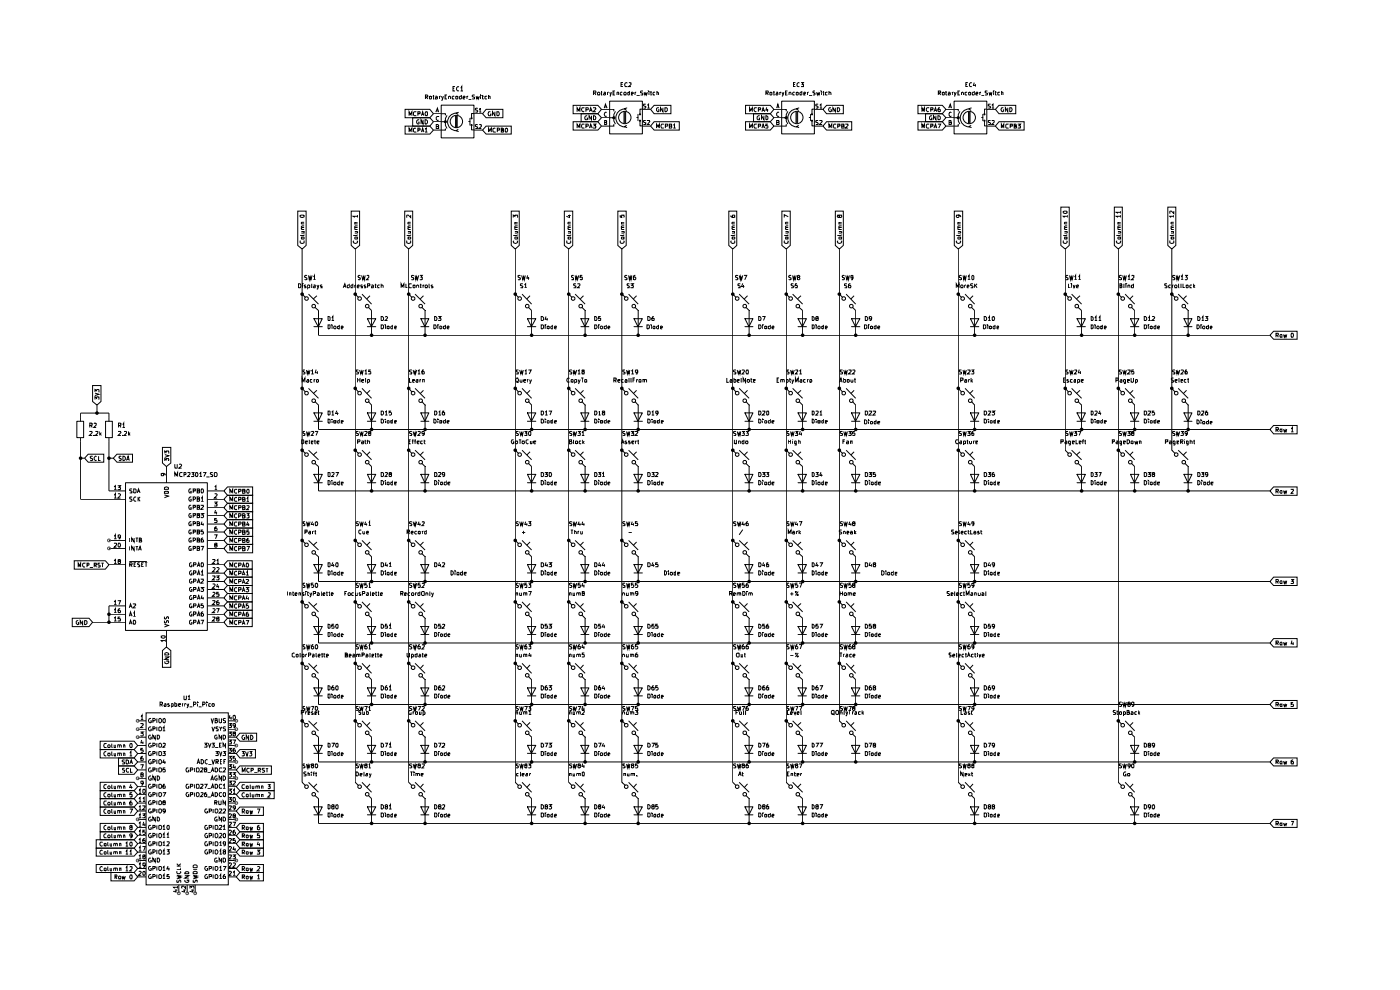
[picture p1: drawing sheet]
<svg xmlns="http://www.w3.org/2000/svg" width="297mm" height="210mm" viewBox="0 0 297 210" stroke-linecap="round" stroke-linejoin="round" font-family="sans-serif">
<g fill="none" stroke="#000" stroke-width=".21">
<path d="M96.1 18.8h.3M96.5 18.4h-.4v.9h.4M97.4 18.5l-.3-.1-.2 .2v.4l.2 .3 .3-.1M97.7 18.6l.3-.2v.9M97.7 19.3h.5M125.9 19.7h.4l.1-.3-.5-.1v.8M126.2 19.7l.2 .4M126.7 19.7l.4-.1 .2 .1-.1 .4h-.4zM127.5 19.6h.3M127.6 19.3v.8h.2M128.1 19.6h.3v.5h-.3l-.1-.1 .2-.2h.2M128.9 19.6v.5"/>
<path d="M129.1 19.6l-.2 .1M129.4 19.6l.1 .5M129.7 19.6l-.3 .8M130 19.7h.4M130.5 19.3h-.5v.8h.5M130.9 19.6h.3v.5M130.9 19.6v.5M131.7 17.9h.4M132 19.6h-.3l-.1 .1 .1 .4h.3M132.2 17.5h-.5v.9h.5M132.3 19.7l.4-.1 .1 .1v.4h-.4zM133.1 17.6a.44 .44 0 0 0-.6 .2 .44 .44 0 0 0 .2 .6h.4"/>
<path d="M133.4 17.6h.5v.3l-.6 .5h.6M133.5 19.3v.8h-.2l-.1-.5h.3M133.9 19.9l.5-.1-.2-.2h-.3v.5h.4M134.7 19.6v.5M135 19.6l-.3 .1M136.4 19.3l-.5 .1v.2l.5 .3-.1 .2h-.4M136.7 19.6l.1 .5 .2-.4 .2 .4 .1-.5M137.7 19.3v.1M137.7 19.6v.5M137.9 19.6h.4M138.1 19.3v.8h.2M138.9 19.6h-.2l-.2 .1 .1 .4h.3"/>
<path d="M139.4 19.6h.1l.2 .1v.4M139.4 19.3v.8M162.5 19.7h.4l.1-.3-.5-.1v.8M162.7 19.7l.3 .4M163.3 19.6h.4v.5h-.4zM164 19.6h.3M164.2 19.3v.8h.1M164.7 19.6h.2l.1 .1v.4h-.3l-.1-.1 .2-.2h.2M165.4 19.6v.5M165.7 19.6l-.3 .1M165.9 19.6l.2 .5M166.3 19.6l-.2 .5-.2 .3"/>
<path d="M166.6 19.7h.4M167 19.3h-.4v.8h.4M167.4 19.6h.2l.2 .1v.4M167.4 19.6v.5M168.3 17.9h.4M168.6 19.6h-.3l-.2 .1 .1 .4h.4M168.7 17.5h-.4v.9h.4M168.9 19.6h.4l-.1 .5h-.3zM169.6 17.6l-.3-.1-.2 .3v.4l.1 .2h.4M169.9 17.5h.5l-.2 .4h.2v.5h-.5M170.1 19.3v.8h-.3l-.1-.4 .1-.1h.3M170.5 19.9l.4-.1-.1-.2h-.3v.5h.4"/>
<path d="M171.3 19.6v.5M171.5 19.6l-.2 .1M172.9 19.3l-.4 .1v.2l.4 .2v.3h-.4M173.2 19.6l.2 .5 .2-.4 .1 .4 .2-.5M174.2 19.3v.1M174.2 19.6v.5M174.5 19.6h.3M174.7 19.3v.8h.1M175.5 19.6h-.4v.5h.4M175.9 19.6h.2l.2 .1v.4M175.9 19.3v.8M199.1 19.7h.4v-.4h-.4v.8"/>
<path d="M199.2 19.7l.4 .4M199.9 19.6h.4l-.1 .5h-.3zM200.6 19.6h.3M200.7 19.3v.8h.2M201.2 19.6h.2l.2 .1v.4h-.4l.1-.3h.3M202 19.6v.5M202.3 19.6l-.3 .1M202.4 19.6l.2 .5M202.9 19.6l-.5 .8M203.2 19.7h.3M203.6 19.3h-.4v.8h.4M204 19.6h.2l.2 .1v.4"/>
<path d="M204 19.6v.5M204.9 17.9h.2M205.1 19.6h-.4v.5h.4M205.3 17.5h-.4v.9h.4M205.5 19.6h.4l-.1 .5h-.3zM206.2 17.6l-.3-.1-.2 .3v.4l.1 .2h.4M206.7 19.3v.8h-.4l-.1-.4 .2-.1h.3M206.7 17.5l-.2 .6h.5M206.9 17.9v.5M207 19.9l.4-.1-.1-.2-.3 .1v.4h.4M207.9 19.6v.5M208.1 19.6l-.2 .1"/>
<path d="M209.5 19.3h-.5v.2l.1 .2 .4 .1v.3h-.5M209.8 19.6l.2 .5 .1-.4 .2 .4 .1-.5M210.7 19.3v.1M210.7 19.6v.5M211.1 19.6h.3M211.2 19.3v.8h.2M212.1 19.6h-.4v.5h.4M212.4 19.6h.4v.5M212.4 19.3v.8M85.9 23.2h5.3l.7 .9-.7 .9h-5.3zM85.9 26.7h5.3l.7 .9-.7 .8h-5.3zM86.8 24.5v-.8l.2 .6 .4-.6v.8"/>
<path d="M86.8 28v-.8l.2 .6 .4-.6v.8M87.5 25h3.7l.7 .8-.7 .9h-3.7zM88.2 23.8l-.3-.1-.2 .2v.5l.2 .1h.3M88.2 27.3l-.2-.1-.3 .1v.6l.2 .1 .3-.1M88.6 24.1h.5v-.4h-.5v.8M88.6 27.6h.5l.1-.3-.2-.1h-.4v.8M88.9 25.5l-.3-.1-.2 .2v.5l.2 .2 .3-.1v-.3h-.2M89.4 24.5l.3-.8 .2 .8M89.4 28l.3-.8 .2 .8M89.5 24.3h.3M89.5 27.8h.3M89.7 25.4v.9l-.4-.9v.9"/>
<path d="M90.2 25.4h.2l.3 .2v.5l-.3 .2h-.2zM90.2 27.4l.2-.2v.8M90.2 28h.5M90.3 20.6h.4l.1-.3-.2-.2h-.3v.9M90.3 23.7h.3l.1 .2-.1 .6a.39 .39 0 0 1-.4-.2 .39 .39 0 0 1 .1-.5zM90.4 20.6l.4 .4M91.1 20.5h.4l-.1 .5-.3-.1zM91.8 20.4h.3M91.9 24.1h2.6v.4M91.9 25.8h2.6v.8l.3 .7M91.9 20.1v.9h.2M92.4 20.5l.2-.1 .2 .2v.4h-.4l.1-.3h.3"/>
<path d="M92.5 23.8l.3-.9 .2 .9M92.5 26.8h.5v-.2l-.1-.2h-.4v.9h.5v-.4l-.1-.1M92.5 23.5h.5M93 24.8l-.3-.1-.2 .2v.4l.3 .3 .2-.1M93.2 20.4v.6M93.5 20.4l-.3 .2M93.6 22.3h6.9v6.9h-6.9zM93.6 20.4l.3 .6M94.1 20.4l-.3 .8-.2 .1M94.4 25.6l.3 .2-.1 .2-.3-.2zM94.4 20.6h.3M94.5 27.3v.3h-2.6"/>
<path d="M94.8 24.5l-.3 .6v.7h-.4M94.8 20.1h-.4v.9h.4M95.2 20.5l.2-.1 .2 .2v.4M95.2 20.4v.6M96.4 20.5l-.3-.1-.2 .2 .1 .4h.4M96.6 24.6v2.4M96.7 20.5h.4l-.1 .5-.3-.1zM96.8 24a1.86 1.86 0 0 0-1.8 1.9 1.86 1.86 0 0 0 1.8 1.8M96.8 24.6v2.4M97 24.6v2.4M97.2 27.5l-.5 .2 .5 .2M97.2 23.8l-.5 .2 .5 .3"/>
<path d="M97.9 20.1v.9h-.4v-.4l.1-.2 .3 .1M98.2 20.7h.4v-.3l-.4 .2v.3l.4 .1M99.1 20.4v.6M99.3 20.4l-.2 .2M99.4 21.1h.6M99.4 25.8h.3M99.7 25.1v1.4M100 26.4l.2 .1-.1 .2-.2-.2zM100 25l.2 .1-.1 .1-.2-.1zM100 26.5v1.1h.5M100.5 24.1h-.5v1M100.6 24.1h1.8"/>
<path d="M100.6 27.6h1.8M100.7 20.2l-.4-.1-.1 .2 .1 .3 .4 .1v.2l-.5 .1M101 20.4l.2 .6 .1-.4 .2 .4 .2-.6M101.3 23h-.5v.3l.5 .2v.3h-.5M101.3 26.5h-.5v.2l.5 .4v.2h-.5M101.7 23.2l.2-.3v.9M101.7 26.5h.4v.3l-.5 .5h.5M101.7 23.8h.4M101.9 20.1v.1M101.9 20.4v.6M102.3 20.4h.3M102.4 20.1v.8l.2 .1"/>
<path d="M103.1 23.2h3.6v1.8h-3.6l-.7-.9zM103.1 26.7h5.4v1.7h-5.4l-.7-.8zM103.3 20.5h-.4v.4l.4 .1M103.6 28v-.8l.3 .6 .3-.6v.8M103.6 20.5h.4v.5M103.6 20.1v.9M104.1 23.7h-.4l-.2 .3 .2 .5h.4v-.3h-.1M105 23.7v.8l-.5-.8v.8M105.1 27.3l-.3-.1-.2 .1v.6l.1 .1 .4-.1M105.4 23.7l.4 .1 .1 .4-.2 .3h-.3zM105.5 27.6h.4l.1-.3-.2-.1h-.3v.8M106.3 27.6l.5-.1v-.2l-.5-.1v.8h.5v-.2l-.2-.2"/>
<path d="M107.4 27.2a.43 .43 0 0 1 .3 .4 .43 .43 0 0 1-.4 .4l-.1-.7zM121.6 22.3h5.2l.8 .9-.8 .9h-5.2zM121.6 25.8h5.2l.8 .9-.8 .9h-5.2zM122.4 23.7v-.8l.4 .5 .2-.5v.8M122.4 27.2v-.9l.4 .6 .2-.6v.9M123.3 24.1h3.5l.8 .9-.8 .8h-3.5zM124 22.9h-.5a.44 .44 0 0 0-.1 .5 .44 .44 0 0 0 .6 .2M124 26.4l-.5-.1-.1 .4 .1 .5 .5-.1M124.3 23.3h.4l.1-.4h-.5v.8M124.3 26.7h.4l.1-.3-.5-.1v.9M124.5 24.6a.43 .43 0 0 0-.4 .3 .43 .43 0 0 0 .1 .5l.4-.1v-.2h-.1M125.1 23.7l.2-.8 .3 .8"/>
<path d="M125.1 27.2l.2-.9 .3 .9M125.1 26.9h.5M125.1 23.4h.5M125.5 24.5v.9l-.5-.9v.9M125.8 26.3h.6l-.3 .4h.2l.1 .1-.1 .4-.5-.1M125.9 24.5a.49 .49 0 0 1 .4 .4 .49 .49 0 0 1-.1 .5h-.3zM125.9 22.9h.4l.1 .2-.6 .6h.6M127.6 23.2h2.6v.4M127.6 25h2.6v.6l.4 .7M128.2 22.9l.2-.8 .4 .8M128.3 26l.4-.2-.1-.2h-.3v.8l.4-.1v-.2l-.2-.1M128.3 22.7h.4"/>
<path d="M128.7 23.9a.4 .4 0 0 0-.5 .4 .4 .4 0 0 0 .5 .3M129.3 21.5h7v6.9h-7zM130.1 24.8l.3 .2-.1 .2-.3-.2zM130.2 26.3v.4h-2.6M130.6 23.6l-.4 .7v.7h-.3M132.4 23.7v2.4M132.5 23.1a1.91 1.91 0 0 0-1.9 1.9 1.91 1.91 0 0 0 1.9 1.9M132.5 23.7v2.4M132.7 23.7v2.4M132.9 26.6l-.4 .3 .5 .1M133 22.9l-.5 .2 .4 .3M135 20.2h.7"/>
<path d="M135.1 24.9h.2M135.3 24.3v1.3M135.7 25.5l.2 .1-.1 .1-.2-.1zM135.7 24.1l.2 .2-.1 .1-.2-.1zM135.8 25.6v1.1h.5M136.3 23.2h-.5v1.1M136.3 23.2h1.7M136.3 26.7h1.7M137 22.1h-.4l-.1 .2 .2 .2 .3 .1v.3h-.5M137 25.6h-.4l-.1 .1 .2 .3 .3 .1v.2l-.5 .1M137.3 22.3l.3-.2v.8M137.3 25.6h.5v.1l-.5 .7h.5"/>
<path d="M137.3 22.9h.5M138.8 22.3h3.5v1.8h-3.5l-.8-.9zM138.8 25.8h5.3v1.8h-5.3l-.8-.9zM139.3 27.2v-.9l.3 .6 .3-.6v.9M139.8 22.9h-.4l-.1 .1v.4l.2 .3 .3-.1v-.3h-.2M140.6 22.9v.8l-.5-.8v.8M140.8 26.4l-.4-.1-.2 .4 .2 .5 .4-.1M141.1 22.9h.3l.2 .1v.4l-.3 .3h-.2zM141.1 26.7h.5v-.3l-.5-.1v.9M142 26.7h.3l.2-.1-.1-.3h-.4v.9l.5-.1v-.3l-.2-.1M142.8 26.6l.3-.3v.9M142.8 27.2h.5"/>
<path d="M158.2 22.3h5.2l.8 .9-.8 .9h-5.2zM158.2 25.8h5.2l.8 .9-.8 .9h-5.2zM159 23.7v-.8l.3 .5 .3-.5v.8M159 27.2v-.9l.3 .6 .3-.6v.9M159.9 24.1h3.5l.8 .9-.8 .8h-3.5zM160.4 22.9h-.3a.43 .43 0 0 0-.1 .5 .43 .43 0 0 0 .4 .2M160.4 26.4l-.3-.1-.2 .4 .2 .5 .3-.1M160.9 23.3h.4v-.4h-.4v.8M160.9 26.7h.4v-.4h-.4v.9M161.1 24.6l-.2-.1-.3 .3v.4l.2 .2h.3v-.3h-.1M161.6 23.7l.3-.8 .3 .8M161.6 27.2l.3-.9 .3 .9"/>
<path d="M161.7 26.9h.4M161.7 23.4h.4M162.1 24.5v.9l-.6-.9v.9M162.5 24.5l.4 .3v.4l-.2 .2h-.2zM162.6 22.8l-.1 .6h.5M162.8 23.1v.6M162.9 26.3h-.4v.4h.3l.1 .4h-.4M164.2 23.2h2.6v.4M164.2 25h2.6v.6l.3 .7M164.8 22.9l.2-.8 .3 .8M164.8 26h.3l.2-.2-.1-.2h-.4v.8l.5-.1v-.2l-.2-.1M164.8 22.7h.4"/>
<path d="M165.3 23.9l-.3-.1-.2 .2v.5l.2 .2 .3-.1M165.8 21.5h7v6.9h-7zM166.7 24.8l.3 .2-.1 .2-.3-.2zM166.8 26.3v.4h-2.6M167.1 23.6l-.3 .7v.7h-.4M168.9 23.7v2.4M169 23.1a1.91 1.91 0 0 0-1.9 1.9 1.91 1.91 0 0 0 1.9 1.9M169 23.7v2.4M169.2 23.7v2.4M169.4 26.6l-.4 .3 .5 .1M169.5 22.9l-.5 .2 .4 .3M171.6 20.2h.7"/>
<path d="M171.7 24.9h.2M171.9 24.3v1.3M172.2 25.5l.2 .1-.1 .1-.2-.1zM172.2 24.1l.2 .2-.1 .1-.2-.1zM172.3 25.6v1.1h2.3M173.6 22.1l-.5 .1v.2l.5 .3-.1 .2h-.4M173.6 25.6h-.5v.3l.5 .3-.1 .2h-.4M173.9 22.3l.3-.2v.8M173.9 25.6h.4l.1 .2-.6 .6h.6M173.9 22.9h.5M174.6 23.2h-2.3v1.1M175.3 22.3h3.6v1.8h-3.6l-.7-.9z"/>
<path d="M175.3 25.8h5.4v1.8h-5.4l-.7-.9zM175.9 27.2v-.9l.2 .6 .3-.6v.9M176.3 22.9h-.4a.44 .44 0 0 0-.1 .5 .44 .44 0 0 0 .6 .2v-.3h-.2M177.2 22.9v.8l-.5-.8v.8M177.4 26.4l-.4-.1-.2 .4 .2 .5 .4-.1M177.6 22.9h.4a.48 .48 0 0 1 .1 .5 .48 .48 0 0 1-.5 .3zM177.7 26.7h.4v-.4h-.4v.9M178.6 26.7h.3l.2-.1-.1-.3h-.4v.9l.5-.1v-.3l-.2-.1M179.4 26.4l.4-.1 .1 .3-.6 .6h.6M194.7 25.8h5.2l.8 .9-.8 .9h-5.2zM194.7 22.3h5.2l.8 .9-.8 .9h-5.2zM195.6 27.2v-.9l.2 .6 .3-.6v.9"/>
<path d="M195.6 23.7v-.8l.2 .5 .3-.5v.8M196.3 24.1h3.6l.8 .9-.8 .8h-3.6zM197 26.4l-.3-.1-.2 .2v.5l.2 .2 .3-.1M197 22.9h-.3l-.2 .1v.4l.3 .3 .2-.1M197.4 26.7h.5v-.4h-.5v.9M197.4 23.3h.5v-.4h-.5v.8M197.7 24.6l-.3-.1-.2 .3v.4l.2 .2h.3v-.3h-.2M198.1 27.2l.4-.9 .2 .9M198.1 23.7l.4-.8 .2 .8M198.2 26.9h.4M198.2 23.4h.4M198.5 24.5v.9l-.5-.9v.9"/>
<path d="M199 26.3h.6l-.5 .9M199 24.5h.2l.3 .3v.4l-.2 .2h-.3zM199.4 22.9h-.3l-.1 .6 .1 .2 .4-.1-.1-.4-.4 .1M200.7 23.2h2.6v.4M200.7 25h2.6v.6l.3 .7M201.3 22.9l.3-.8 .2 .8M201.3 26l.5-.1-.1-.3h-.4v.8h.5v-.2l-.2-.2M201.3 22.7h.5M201.8 23.9l-.2-.1-.3 .2 .1 .6h.4M202.4 21.5h6.9v6.9h-6.9zM203.2 24.8l.3 .2-.1 .2-.3-.2zM203.3 26.3v.4h-2.6"/>
<path d="M203.6 23.6l-.3 .7v.7h-.4M205.4 23.7v2.4M205.6 23.1a1.91 1.91 0 0 0-1.9 1.9 1.91 1.91 0 0 0 1.9 1.9M205.6 23.7v2.4M205.8 23.7v2.4M206 26.6l-.5 .3 .5 .1M206 22.9l-.5 .2 .5 .3M208.2 20.2h.6M208.2 24.9h.3M208.5 24.3v1.3M208.8 25.5l.2 .1-.1 .1-.2-.1zM208.8 24.1l.2 .2-.1 .1-.2-.1z"/>
<path d="M208.8 25.6v1.1h.5M209.3 23.2h-.5v1.1M209.4 23.2h1.8M209.4 26.7h1.8M210.1 22.1l-.5 .1v.2l.5 .3v.2h-.5M210.1 25.6h-.5v.3l.5 .3v.2h-.5M210.4 22.3l.3-.2v.8M210.4 25.6h.5v.3l-.5 .5h.5M210.4 22.9h.5M211.9 22.3h3.6v1.8h-3.6l-.7-.9zM211.9 25.8h5.4v1.8h-5.4l-.7-.9zM212.4 27.2v-.9l.3 .6 .2-.6v.9"/>
<path d="M212.9 22.9h-.4a.43 .43 0 0 0-.1 .5 .43 .43 0 0 0 .5 .2l-.1-.3M213.8 22.9v.8l-.5-.8v.8M213.9 26.4l-.4-.1-.1 .2v.5l.1 .2 .4-.1M214.2 22.9h.3a.48 .48 0 0 1 .2 .5 .48 .48 0 0 1-.5 .3zM214.3 26.7h.4v-.4h-.4v.9M215.1 26.7h.5l-.1-.4h-.4v.9h.5v-.3l-.2-.2M215.9 26.3h.6l-.3 .4h.2l.1 .1-.1 .4-.5-.1M63.2 44.8h1.7v7.3l-.8 .7-.9-.7zM63.7 45.7h.7a.39 .39 0 0 1-.2 .4 .39 .39 0 0 1-.4 0zM63.8 51l-.1 .5 .3 .1 .5-.1-.1-.5M63.9 49.1h.6M63.9 48.7h.6"/>
<path d="M63.9 47.5h.6M64 50.3h.4l.1 .3-.5 .1zM64.1 52.8v113.1M64.4 49.1l.1 .3h-.6M64.5 49.8l-.1 .1h-.7M64.5 48.3h-.4l-.2 .1 .1 .3M64.5 47.9h-.4l-.2 .2 .2 .2M64.5 47.2h-.5v.3M65.1 58.5l-.3-.1-.2 .2 .1 .2 .4 .2v.3h-.5M65.4 58.4l.2 .9 .2-.6 .2 .6 .2-.9M66.5 58.7l.2-.3v.9M66.5 59.3h.5"/>
<path d="M74.5 44.8h1.8v7.3l-.9 .7-.9-.7zM75 51a.42 .42 0 0 0 .4 .6 .42 .42 0 0 0 .4-.6M75.3 50.4l.5-.1 .1 .2-.1 .2h-.4zM75.3 49.1h.6M75.3 48.7h.6M75.3 47.5h.6M75.4 52.8v113.1M75.8 49.1v.3h-.5M75.9 49.8l-.2 .1h-.8M75.9 48.3h-.5v.4M75.9 47.9h-.5v.4M75.9 47.2h-.6l.1 .3"/>
<path d="M75.9 45.9h-1l.3 .2M75.9 45.6v.5M76.5 58.5l-.4-.1-.2 .2 .6 .6-.2 .1h-.4M76.7 58.4l.3 .9 .1-.6 .2 .6 .2-.9M77.8 58.5l.3-.1 .1 .4-.5 .5h.5M85.9 44.8h1.6v7.3l-.8 .7-.8-.7zM86.4 51l-.1 .5 .3 .1 .5-.1-.1-.5M86.5 49.1h.6M86.5 48.7h.6M86.5 47.5h.6M86.6 50.3h.4l.1 .3-.5 .1zM86.7 52.8v113.1"/>
<path d="M87 49.1l.1 .3h-.6M87.1 49.8l-.1 .1h-.7M87.1 48.3h-.4l-.2 .1 .1 .3M87.1 47.9h-.4l-.2 .2 .2 .2M87.1 47.2h-.5v.3M87.1 45.6v.5l-.5-.5h-.2v.5M87.8 58.5h-.5v.3l.5 .3-.2 .2h-.3M88.1 58.4l.1 .9 .2-.6 .2 .6 .2-.9M89.1 58.4h.5l-.3 .4h.3v.5h-.5M108.5 44.8h1.7v7.3l-.9 .7-.8-.7zM108.9 46.1v-.5l.3 .3 .1-.3h.4v.5M109 51a.42 .42 0 0 0 .3 .6 .42 .42 0 0 0 .4-.6"/>
<path d="M109.2 50.4l.5-.1 .1 .2-.1 .2h-.4zM109.2 49.1h.6M109.2 48.7h.6M109.2 47.5h.6M109.3 52.8v113.1M109.7 49.1v.3h-.5M109.8 49.8l-.2 .1h-.7M109.8 48.3h-.5v.4M109.8 47.9h-.5v.4M109.8 47.2h-.6l.1 .3M110.4 58.5h-.5v.3l.5 .3-.2 .2h-.3M110.7 58.4l.2 .9 .2-.6 .2 .6 .1-.9"/>
<path d="M111.9 58.4l-.1 .6h.5M112.1 58.8v.5M119.7 44.8h1.8v7.3l-.9 .7-.9-.7zM120.3 51l-.1 .5 .4 .1 .5-.1-.1-.5M120.5 49.1h.6M120.5 48.7h.6M120.5 47.5h.6M120.5 45.7h.6M120.6 50.3h.4l.1 .3-.5 .1zM120.6 52.8v113.1M120.8 45.5v.6l-.7-.2M121 49.1l.1 .3h-.6"/>
<path d="M121.1 49.8l-.1 .1h-.8M121.1 48.3h-.5l-.1 .1 .1 .3M121.1 47.9h-.5l-.1 .2 .1 .2M121.1 47.2h-.5v.3M121.7 58.5h-.5v.3l.5 .2-.1 .3h-.4M122 58.4l.2 .9 .1-.6 .2 .6 .3-.9M123.5 58.4h-.4l-.1 .4h.5v.5h-.5M131.1 44.8h1.7v7.3l-.9 .7-.8-.7zM131.6 45.6v.5h.3v-.5h.4v.5M131.7 51l-.1 .5a.44 .44 0 0 0 .5 .1 .44 .44 0 0 0 .2-.6M131.8 50.4l.5-.1 .1 .2-.1 .2h-.4zM131.8 49.1h.6"/>
<path d="M131.8 48.7h.6M131.8 47.5h.6M131.9 52.8v113.1M132.3 49.1v.3h-.5M132.4 49.8l-.2 .1h-.6M132.4 48.3h-.5v.4M132.4 47.9h-.5v.4M132.4 47.2h-.6l.1 .3M133 58.5l-.3-.1-.2 .2 .1 .2 .4 .2v.3h-.5M133.3 58.4l.2 .9 .2-.6 .2 .6 .1-.9M134.8 58.4l-.3 .1-.1 .8h.3l.2-.1-.2-.4-.3 .1M154.6 44.8h1.7v7.3l-.9 .7-.8-.7z"/>
<path d="M155 45.7l.4 .4h.3h.2l-.1-.5-.4 .1v.4h.1M155.1 51a.44 .44 0 0 0 .2 .6 .44 .44 0 0 0 .6-.1l-.1-.5M155.3 49.1h.6M155.3 48.7h.6M155.3 47.5h.6M155.4 50.3h.4l.1 .3-.5 .1zM155.4 52.8v113.1M155.8 49.1l.1 .3h-.6M155.9 49.8l-.1 .1h-.8M155.9 48.3h-.5l-.1 .1 .1 .3M155.9 47.9h-.5l-.1 .2 .1 .2M155.9 47.2h-.5v.3"/>
<path d="M156.5 58.5h-.5v.3l.5 .3-.1 .2h-.4M156.8 58.4l.3 .9v-.6l.2 .6 .3-.9M157.8 58.4h.6l-.4 .9M165.9 44.8h1.7v7.3l-.8 .7-.9-.7zM166.5 51l-.1 .5a.44 .44 0 0 0 .6 .1 .44 .44 0 0 0 .1-.6M166.6 49.1h.6M166.6 48.7h.6M166.6 47.5h.6M166.7 50.3h.4v.4h-.4zM166.8 52.8v113.1M167.1 49.1v.3h-.5M167.2 49.8l-.1 .1h-.7"/>
<path d="M167.2 48.3h-.4l-.2 .1 .1 .3M167.2 47.9h-.4l-.2 .2 .2 .2M167.2 47.2h-.5v.3M167.2 46l-.8-.5v.6M167.8 58.5l-.3-.1-.2 .2 .1 .2 .4 .2v.3h-.5M168.1 58.4l.2 .9 .2-.6 .2 .6 .2-.9M169.3 58.8h-.1v-.3l.3-.1 .2 .3-.5 .2v.4h.1l.4-.1-.2-.4M177.2 44.8h1.7v7.3l-.8 .7-.9-.7zM177.7 51a.42 .42 0 0 0 .4 .6 .42 .42 0 0 0 .4-.6M178 50.4l.5-.1 .1 .2-.1 .2h-.4zM178 49.1h.6M178 48.7h.6"/>
<path d="M178 47.5h.6M178.1 45.8v-.2h.4l.1 .2v.2l-.4 .1h-.1l-.1-.5h-.3l-.1 .4 .2 .1 .3-.1M178.1 52.8v100.1M178.5 49.1v.3h-.5M178.6 49.8l-.2 .1h-.8M178.6 48.3h-.5v.4M178.6 47.9h-.5v.4M178.6 47.2h-.6l.1 .3M179.2 58.5l-.4-.1-.2 .2 .6 .6-.2 .1h-.4M179.4 58.4l.3 .9 .1-.6 .2 .6 .2-.9M180.9 58.8l-.1 .2-.3-.1v-.4h.4v.6l-.3 .2M202.4 44.8h1.8v7.3l-.9 .7-.9-.7z"/>
<path d="M202.9 51a.42 .42 0 0 0 .4 .6 .42 .42 0 0 0 .4-.6M203.2 50.4l.5-.1 .1 .2-.1 .2h-.4zM203.2 49.1h.6M203.2 48.7h.6M203.2 47.5h.6M203.3 45.6l.2 .4-.5 .1-.1-.1v-.4h.6l.3 .5M203.3 52.8v113.1M203.7 49.1v.3h-.5M203.8 49.8l-.2 .1h-.7M203.8 48.3h-.5v.4M203.8 47.9h-.5v.4M203.8 47.2h-.6l.1 .3"/>
<path d="M204 58.5l-.4-.1-.1 .2v.2l.5 .2v.3h-.5M204.3 58.4l.2 .9 .1-.6 .2 .6 .2-.9M205.3 58.7l.3-.3v.9M205.3 59.3h.5M206.3 58.4l.3 .2v.6l-.2 .1-.2-.1v-.6zM225 43.9h1.8v8.2l-.8 .7-1-.7zM225.6 44.9l.6-.1 .2 .2a.43 .43 0 0 1-.5 .3 .43 .43 0 0 1-.3-.4zM225.6 51v.5a.44 .44 0 0 0 .5 .1 .44 .44 0 0 0 .2-.6M225.8 49.1h.6M225.8 48.7h.6M225.8 47.5h.6M225.9 50.3h.4v.4h-.4z"/>
<path d="M226 52.8v42.7M226.3 49.1v.3h-.5M226.4 49.8l-.2 .1h-.6M226.4 48.3h-.4l-.2 .1 .1 .3M226.4 47.9h-.4l-.2 .2 .2 .2M226.4 47.2h-.5v.3M226.4 45.9h-.8l.2 .2M226.4 45.6v.5M226.6 58.5l-.4-.1-.1 .2v.2l.5 .2v.3h-.5M226.9 58.4l.2 .9 .1-.6 .2 .6 .3-.9M227.9 58.7l.3-.3v.9M227.9 59.3h.5"/>
<path d="M228.8 58.7l.2-.3v.9M228.8 59.3h.5M236.4 43.9h1.7v8.2l-.9 .7-.8-.7zM236.9 51a.42 .42 0 0 0 .4 .6 .42 .42 0 0 0 .4-.6M237.2 50.4l.5-.1v.2v.2h-.5zM237.2 49.1h.5M237.2 48.7h.5M237.2 47.5h.5M237.2 52.8v113.1M237.7 49.1v.3h-.5M237.7 49.8l-.1 .1h-.8M237.7 48.3h-.5v.4"/>
<path d="M237.7 47.9h-.5v.4M237.7 47.2h-.5v.3M237.7 45.9h-.9l.3 .2M237.7 45h-.9l.3 .3M237.7 44.8v.5M237.7 45.6v.5M237.9 58.5l-.3-.1-.2 .2 .1 .2 .4 .2v.3h-.5M238.2 58.4l.2 .9 .2-.6 .2 .6 .1-.9M239.3 58.7l.2-.3v.9M239.3 59.3h.5M240 58.5h.5v.3l-.5 .5h.5M247.7 43.9h1.7v8.2l-.8 .7-.9-.7z"/>
<path d="M248.2 51v.5l.3 .1 .5-.1-.1-.5M248.4 49.1h.6M248.4 48.7h.6M248.4 47.5h.6M248.5 50.3h.4l.1 .3-.5 .1zM248.6 52.8v42.7M248.9 49.1l.1 .3h-.6M249 49.8l-.1 .1h-.7M249 48.3h-.4l-.2 .1 .1 .3M249 47.9h-.4l-.2 .2 .2 .2M249 47.2h-.5v.3M249 45.9h-.8l.2 .2"/>
<path d="M249 44.8v.5l-.5-.5-.3 .1v.4M249 45.6v.5M249.3 58.5h-.5v.3l.5 .3-.2 .2h-.3M249.5 58.4l.2 .9 .2-.6 .1 .6 .3-.9M250.5 58.7l.3-.3v.9M250.5 59.3h.5M251.4 58.4h.5l-.3 .4 .3 .1v.3l-.2 .1h-.3M63.3 60.2l.5 .1v.4l-.1 .3h-.4zM64.1 62.4h.1M64.1 62.4l.7 .7M64.2 60.2v.1M64.2 60.4v.6"/>
<path d="M64.7 78.5l-.4 .1v.2l.4 .2-.1 .3h-.3M64.9 60.5l-.2-.1-.2 .2 .4 .4h-.4M65 78.5l.2 .8 .2-.6 .1 .6 .3-.8M65.3 60.5h.4v.5h-.4M65.3 60.4v1M65.4 62.4l2.2 2.1M66 78.7l.3-.2v.8M66 79.3h.5M66.1 60.2l.1 .8M66.5 60.5h.4v.5h-.4v-.1l.1-.2h.3M66.6 67.6h1.8l-.9 1.7zM66.6 69.3h1.8"/>
<path d="M66.8 65.2l.8 .7M67.1 78.4l-.2 .7h.5M67.2 62.7l-.7 .7M67.2 60.4l.3 .6M67.3 78.7v.6M67.6 65.9h.1M67.6 65.9v5.2h201.8M67.6 60.4l-.2 .9-.2 .1M68.3 60.5h-.3l.1 .3h.2v.2h-.3M69.6 68.9l.4 .1v.6l-.2 .2h-.2zM69.6 67.1l.4 .2-.1 .7h-.3zM70.4 67.4l.2-.3v.9"/>
<path d="M70.4 68h.5M70.4 68.9v.1M70.4 69.2v.6M70.8 69.3l.3-.1 .2 .4-.3 .2zM72 69.3h-.4v.4h.4M72 68.9v.9M72.4 69.5l.4-.1-.2-.2-.2 .1v.4h.3M72.8 61l.4-.8 .2 .8M72.9 60.8h.4M74.1 60.2v.8h-.4v-.4l.1-.2 .3 .1M74.8 60.2v.8h-.3l-.1-.4 .2-.2 .2 .1M75.3 60.4v.6"/>
<path d="M75.4 62.4h.1M75.4 62.4l.6 .7M75.5 60.4l-.2 .2M75.8 60.8l.4-.1-.1-.3-.3 .2v.4h.4M76 78.5h-.4l-.1 .2 .2 .2 .3 .1v.2l-.5 .1M76.3 78.5l.2 .8 .2-.6 .2 .6 .1-.8M76.8 62.4l2 2.1M76.9 60.5h-.4l.1 .3h.3v.2h-.4M77.4 78.7l.2-.2v.8M77.4 79.3h.5M77.6 60.5l-.2-.1-.2 .2 .4 .4h-.4M77.9 67.6h1.8l-.9 1.7z"/>
<path d="M77.9 69.3h1.8M78 60.6h.4v-.4h-.4v.8M78.1 65.2l.7 .7M78.5 62.7l-.7 .7M78.7 78.5h-.5v.4l.4-.1 .1 .4h-.5M78.8 65.9h.1M78.8 60.5l.3-.1 .1 .2v.4h-.4l.1-.3h.3M78.8 65.9v5.2M79.5 60.4h.3M79.7 60.2v.8h.1M80.5 60.5l-.2-.1-.2 .2 .1 .4h.3M80.9 68.9h.3l.2 .2v.5l-.3 .2h-.2z"/>
<path d="M80.9 60.5l.2-.1 .2 .2v.4M80.9 67.1h.2l.3 .3v.4l-.2 .2h-.3zM80.9 60.2v.8M81.7 67.2l.3-.1 .2 .2-.5 .7h.5M81.8 68.9v.1M81.8 69.2v.6M82.1 69.3h.4v.4h-.4zM83.3 69.3l-.2-.1-.2 .1 .2 .5 .2-.1M83.3 68.9v.9M83.7 69.5l.4-.1-.1-.2-.3 .1v.4h.4M85.1 61v-.8l.2 .6 .4-.6v.8M86.1 60.2v.8h.3"/>
<path d="M86.7 62.4h.1M86.7 62.4l.7 .7M87.3 60.3l-.4-.1-.2 .3 .2 .5h.4M87.4 78.5l-.5 .1v.2l.5 .3-.1 .2h-.4M87.6 60.5h.5l-.1 .5h-.4zM87.6 78.5l.3 .8 .2-.6v.6l.3-.8M88.1 62.4l2.1 2.1M88.4 60.5l.2-.1 .2 .2v.4M88.4 60.4v.6M88.6 78.7l.3-.2v.8M88.6 79.3h.6M89.1 60.4h.3"/>
<path d="M89.2 60.2v.8h.2M89.3 67.6h1.7l-.9 1.7zM89.3 69.3h1.7M89.5 65.2l.7 .7M89.7 60.4v.6M89.8 62.7l-.6 .7M89.9 78.5h-.2l-.2 .7 .1 .1 .4-.1-.1-.4h-.3l-.1 .2M90 60.4l-.3 .2M90.2 65.9h.1M90.2 60.6l.1-.2 .4 .2-.1 .4h-.3zM90.2 65.9v5.2M91 60.2v.8h.2"/>
<path d="M91.8 60.5l-.2-.1-.2 .2 .5 .4h-.5M92 68.9h.4a.47 .47 0 0 1 .1 .6 .47 .47 0 0 1-.5 .3zM92.2 67.1a.49 .49 0 0 1 .5 .3 .49 .49 0 0 1-.2 .6h-.3zM92.9 68.9v.1M92.9 69.2v.6M93 67.1h.6l-.4 .4 .4 .1-.1 .4-.5-.1M93.3 69.3l.3-.1 .1 .1-.1 .5-.3-.1zM94.5 69.3h-.4v.4h.4M94.5 68.9v.9M94.8 69.5l.4-.1v-.2l-.4 .1v.3l.2 .2 .2-.1M109.3 62.4h.1M109.3 62.4l.7 .7"/>
<path d="M110 78.5h-.4l-.1 .2 .5 .5-.1 .1h-.4M110.2 78.5l.3 .8 .2-.6 .1 .6 .2-.8M110.7 62.4l2.1 2.1M110.9 60.2l-.5 .1v.2l.5 .3-.1 .2h-.4M111.3 60.4l.2-.2v.8M111.3 61h.5M111.3 78.7l.3-.2v.8M111.3 79.3h.5M111.9 67.6h1.8l-1 1.7zM111.9 69.3h1.8M112.1 78.5h.6l-.4 .8M112.1 65.2l.7 .7"/>
<path d="M112.4 62.7l-.6 .7M112.8 65.9h.1M112.8 65.9v5.2M114.8 68.9h.3l.2 .2v.5l-.2 .2h-.3zM114.8 67.1h.3l.2 .3v.4l-.2 .2h-.3zM115.7 68.9v.1M115.7 69.2v.6M115.8 67.1l-.1 .6h.5M116.1 69.3h.4v.4h-.4zM116.1 67.5v.5M117.3 69.3l-.3-.1-.2 .1 .2 .5 .3-.1M117.3 68.9v.9"/>
<path d="M117.6 69.5l.4-.1-.1-.2-.3 .1v.3l.2 .2 .2-.1M120.6 62.4h.1M120.6 62.4l.7 .7M121.3 78.5l-.5 .1v.2l.5 .3-.1 .2h-.4M121.6 78.5l.2 .8 .1-.6 .2 .6 .2-.8M122 62.4l2.1 2.1M122.2 60.2h-.4l-.1 .2 .1 .2 .4 .1v.3h-.5M122.5 60.3h.5v.2l-.5 .5h.5M122.6 78.7l.3-.2v.8M122.6 79.3h.5M123.2 67.6h1.7l-.8 1.7zM123.2 69.3h1.7"/>
<path d="M123.4 65.2l.7 .7M123.6 78.8l-.2-.1 .1-.2h.4v.3l-.5 .2 .1 .3h.4l.1-.3-.2-.2M123.8 62.7l-.7 .7M124.1 65.9h.1M124.1 65.9v5.2M126.2 68.9h.3a.47 .47 0 0 1 .1 .6 .47 .47 0 0 1-.4 .3zM126.2 67.1a.49 .49 0 0 1 .4 .3 .49 .49 0 0 1-.1 .6h-.3zM127 68.9v.1M127 69.2v.6M127.3 69.3l.4-.1 .1 .4-.3 .2zM127.4 67.1h-.4v.5h.4l-.1 .4-.3-.1M128.6 69.3h-.4v.4h.4"/>
<path d="M128.6 68.9v.9M128.9 69.5l.5-.1-.2-.2-.3 .1v.3l.2 .2 .2-.1M131.9 62.4h.1M131.9 62.4l.8 .7M132.6 78.5h-.4l-.1 .2 .1 .2 .4 .1v.2l-.5 .1M132.9 78.5l.2 .8 .2-.6 .1 .6 .2-.8M133.3 62.4l2.1 2.1M133.5 60.2h-.4l-.1 .2 .5 .4-.1 .2h-.4M133.8 60.2h.6l-.4 .3h.3l.1 .2-.1 .3h-.5M133.9 78.7l.3-.2v.8M133.9 79.3h.6M134.5 67.6h1.8l-1 1.7z"/>
<path d="M134.5 69.3h1.8M134.7 65.2l.7 .7M135 62.7l-.6 .7M135.3 78.8l-.1 .2h-.3l-.1-.4 .4-.1 .1 .2-.2 .6h-.2M135.4 65.9h.1M135.4 65.9v5.2M137.2 68.9h.4l.2 .2v.5l-.3 .2h-.3zM137.4 67.1h.3l.2 .3v.4l-.1 .2h-.4zM138.2 68.9v.1M138.2 69.2v.6M138.5 69.3l.2-.1 .2 .1v.4l-.2 .1zM138.7 67.1l-.3 .1-.1 .6v.2l.5-.1v-.3l-.4-.1-.1 .1"/>
<path d="M139.7 69.3l-.3-.1-.1 .1 .1 .5 .3-.1M139.7 68.9v.9M140.1 69.5l.4-.1-.1-.2-.3 .1v.4h.4M155.4 62.4h.1M155.4 62.4l.7 .7M156.1 78.5l-.5 .1v.2l.5 .3-.1 .2h-.4M156.4 78.5l.2 .8 .2-.6 .2 .6 .1-.8M156.8 62.4l2.1 2.1M157.1 60.2l-.6 .1v.2l.6 .3-.1 .2h-.5M157.4 78.6h.5v.2l-.5 .5h.5M157.6 60.1l-.3 .7h.6M157.7 60.4v.6"/>
<path d="M158 67.6h1.7l-.8 1.7zM158 69.3h1.7M158.2 65.2l.7 .7M158.4 78.5h.3v.2v.5a.39 .39 0 0 1-.5-.2 .39 .39 0 0 1 .1-.4zM158.6 62.7l-.7 .7M158.9 65.9h.1M158.9 65.9v5.2M161 68.9h.3a.47 .47 0 0 1 .1 .6 .47 .47 0 0 1-.4 .3zM161 67.1a.49 .49 0 0 1 .4 .3 .49 .49 0 0 1-.1 .6h-.3zM161.7 67.1h.6l-.3 .9M161.8 68.9v.1M161.8 69.2v.6"/>
<path d="M162.2 69.3h.4v.4h-.4zM163.4 69.3h-.4v.4h.4M163.4 68.9v.9M163.7 69.5l.5-.1-.1-.2-.4 .1v.3l.2 .2 .3-.1M166.8 62.4h.1M166.8 62.4l.7 .7M167.4 78.5h-.4v.3l.4 .2-.1 .3h-.3M167.7 78.5l.2 .8 .2-.6 .1 .6 .3-.8M168.1 62.4l2.2 2.1M168.3 60.2h-.4l-.1 .2 .2 .2 .3 .1v.3h-.5M168.7 78.6l.5-.1v.2l-.5 .6h.5M169.1 60.2h-.4v.4l.4-.1v.5h-.4"/>
<path d="M169.3 67.6h1.8l-.9 1.7zM169.3 69.3h1.8M169.5 65.2l.8 .7M169.6 78.7l.2-.2v.8M169.6 79.3h.5M169.9 62.7l-.7 .7M170.3 65.9h.1M170.3 65.9v5.2M172.3 68.9l.4 .2v.5l-.2 .2h-.2zM172.3 67.1l.4 .3v.4l-.1 .2h-.3zM173.1 68.9v.1M173.1 69.2v.6"/>
<path d="M173.2 67.6l-.1-.2 .1-.3 .4 .1v.3l-.5 .1v.4l.5-.1v-.3h-.2M173.5 69.3l.3-.1 .2 .4-.3 .2zM174.7 69.3h-.4v.4h.4M174.7 68.9v.9M175.1 69.5l.4-.1-.2-.2-.2 .1v.4h.3M178.1 62.4h.1M178.1 62.4l.6 .7M178.7 78.5h-.4l-.1 .2 .2 .2 .3 .1v.2l-.5 .1M179 78.5l.2 .8 .2-.6 .2 .6 .1-.8M179.5 62.4l2 2.1M179.7 60.2l-.5 .1v.2l.5 .3-.1 .2h-.4M180.1 78.6l.4-.1 .1 .2-.6 .6h.6"/>
<path d="M180.4 60.2l-.4 .2v.6h.4v-.5h-.3l-.1 .2M180.6 67.6h1.8l-.9 1.7zM180.6 69.3h1.8M180.8 78.6h.6v.2l-.6 .5h.6M180.8 65.2l.7 .7M181.2 62.7l-.7 .7M181.5 65.9h.1M181.5 65.9v5.2M183.4 68.9h.3l.2 .2v.5l-.3 .2h-.2zM183.6 67.1h.2l.3 .3v.4l-.2 .2h-.3zM184.2 68.9v.1M184.2 69.2v.6"/>
<path d="M184.7 69.3h.4v.4h-.4zM184.9 67.6h-.5v-.4l.3-.1 .2 .2-.2 .7h-.2M185.8 69.3l-.2-.1-.2 .1 .2 .5 .2-.1M185.8 68.9v.9M186.2 69.5l.4-.1-.1-.2-.3 .1v.3l.2 .2 .2-.1M202.9 61v-.8l.3 .6 .3-.6v.8M203.3 62.4h.1M203.3 62.4l.7 .7M203.8 60.6l.3-.2 .2 .2-.1 .4h-.3zM204 78.5h-.5v.2l.1 .2 .4 .1v.2l-.5 .1M204.3 78.5l.2 .8 .1-.6 .2 .6 .2-.8M204.6 60.4v.6"/>
<path d="M204.7 62.4l2.1 2.1M204.9 60.4l-.3 .2M205.1 60.8l.5-.1-.2-.3-.3 .2v.4h.4M205.3 78.6l.4-.1 .1 .2-.6 .6h.6M205.9 67.6h1.7l-.9 1.7zM205.9 69.3h1.7M206.1 78.5h.5l-.3 .3 .3 .1v.3h-.5M206.1 65.2l.7 .7M206.4 60.2l-.5 .1v.2l.5 .3-.1 .2h-.4M206.4 62.7l-.7 .7M206.8 65.9h.1M206.8 60.2v.8"/>
<path d="M206.8 65.9v5.2M206.9 60.5l.4 .5M207.3 60.2l-.5 .5M208.6 68.9h.4l.1 .2v.5l-.2 .2h-.3zM208.8 67.1h.2l.3 .3v.4l-.2 .2h-.3zM209.5 68.9v.1M209.5 69.2v.6M209.6 67.4l.3-.3v.9M209.6 68h.5M209.9 69.3h.4v.4h-.4zM210.7 67.1a.43 .43 0 0 1 .3 .5 .43 .43 0 0 1-.4 .4l-.1-.7zM211.1 69.3l-.3-.1-.1 .1 .1 .5 .3-.1"/>
<path d="M211.1 68.9v.9M211.5 69.5l.3-.1v-.2l-.3 .1v.4h.3M226 62.4h.1M226 62.4l.7 .7M226.6 78.5h-.5v.2l.1 .2 .4 .1v.2l-.5 .1M226.7 60.2v.8h.4M226.9 78.5l.2 .8 .1-.6 .2 .6 .3-.8M227.3 60.2v.1M227.3 62.4l2.1 2.1M227.3 60.4v.6M227.7 60.4l.1 .6 .3-.6M227.9 78.6l.4-.1 .1 .2-.5 .6h.5"/>
<path d="M228.3 60.8l.5-.1-.1-.3-.4 .2v.4h.5M228.5 67.6h1.8l-.9 1.7zM228.5 69.3h1.8M228.7 65.2l.7 .7M228.9 78.4l-.1 .7h.5M229.1 62.7l-.8 .7M229.2 78.7v.6M229.4 65.9h.1M229.4 65.9v5.2M231.5 68.9l.4 .2v.5l-.3 .2h-.1zM231.5 67.1l.4 .3v.4l-.2 .2h-.2zM232.2 67.4l.3-.3v.9"/>
<path d="M232.2 68h.5M232.3 68.9v.1M232.3 69.2v.6M232.7 69.3l.3-.1 .2 .4-.4 .2zM233.1 67.4l.2-.3v.9M233.1 68h.5M233.8 69.3h-.3v.4h.3M233.8 68.9v.9M234.3 69.5l.4-.1-.2-.2-.2 .1v.4h.3M237.2 62.4h.1M237.2 62.4l.7 .7M237.6 60.6l.4-.2-.1-.2h-.3v.8h.4v-.3l-.2-.1"/>
<path d="M237.9 78.5h-.4l-.1 .2 .2 .2 .3 .1v.2l-.5 .1M238.2 78.5l.2 .8 .2-.6 .2 .6 .1-.8M238.4 60.2l.1 .8M238.7 62.4l2 2.1M238.8 60.2v.1M238.8 60.4v.6M239.3 60.5l.2-.1 .2 .2v.4M239.3 78.6l.4-.1 .1 .2-.6 .6h.6M239.3 60.4v.6M239.8 67.6h1.8l-.9 1.7zM239.8 69.3h1.8M240 65.2l.7 .7"/>
<path d="M240.4 62.7l-.7 .7M240.5 60.2v.8h-.4l-.1-.5h.5M240.5 78.5h-.4l-.1 .4 .5-.1v.4h-.5M240.7 65.9h.1M240.7 65.9v5.2M242.7 68.9h.4l.1 .2v.5l-.2 .2h-.3zM242.7 67.1h.3l.2 .3v.4l-.1 .2h-.4zM243.6 68.9v.1M243.6 67.4l.2-.3v.9M243.6 69.2v.6M243.6 68h.5M244 69.3h.4v.4h-.4z"/>
<path d="M244.4 67.2l.4-.1 .1 .3-.6 .6h.6M245.2 69.3l-.3-.1-.1 .1 .1 .5 .3-.1M245.2 68.9v.9M245.5 69.5l.5-.1-.1-.2-.4 .1v.3l.2 .2 .3-.1M247.6 60.2h-.5v.2l.1 .2 .4 .1v.3h-.5M248.3 60.5l-.2-.1-.2 .2 .1 .4h.3M248.6 62.4h.1M248.6 62.4l.7 .7M248.8 60.4v.6M248.9 60.4l-.1 .2M249.2 60.6l.1-.2 .4 .2-.1 .4h-.3zM249.3 78.5l-.5 .1v.2l.5 .3-.1 .2h-.4"/>
<path d="M249.5 78.5l.2 .8 .2-.6 .1 .6 .3-.8M249.9 62.4l2.2 2.1M250 60.2v.8h.2M250.5 60.2l.1 .8M250.5 78.6h.5v.2l-.5 .5h.5M251 60.2v.8h.4M251.2 67.6h1.7l-.9 1.7zM251.2 69.3h1.7M251.4 65.2l.7 .7M251.6 60.5h.5l-.1 .5h-.4zM251.7 62.7l-.7 .7M251.8 78.5h-.3l-.1 .3 .1 .5h.3v-.5h-.3l-.1 .2"/>
<path d="M252.1 65.9h.1M252.1 65.9v5.2M252.8 60.5l-.2-.1-.2 .2 .1 .4h.3M253.2 60.2v.8M253.2 60.7l.3 .3M253.5 60.4l-.3 .4M253.9 68.9h.4a.47 .47 0 0 1 .1 .6 .47 .47 0 0 1-.5 .3zM254.1 67.1a.49 .49 0 0 1 .4 .3 .49 .49 0 0 1-.1 .6h-.3zM254.8 68.9v.1M254.8 69.2v.6M254.9 67.4l.3-.3v.9M254.9 68h.5"/>
<path d="M255.1 69.3l.3-.1 .2 .4-.3 .2zM255.7 67.1h.5l-.3 .4 .3 .1v.3h-.5M256.4 69.3h-.5v.4h.5M256.4 68.9v.9M256.7 69.5l.4-.1-.1-.2-.3 .1v.3l.2 .2 .1-.1M270.2 70.3h5v1.7h-5l-.8-.9zM270.7 71.1h.4l.1-.3-.5-.1v.8M270.9 71.1l.3 .4M271.5 71.1l.2-.2 .2 .1v.5h-.3zM272.3 70.9l.2 .6 .1-.4 .2 .4 .2-.6M274 70.7a.42 .42 0 0 1 .4 .4 .42 .42 0 0 1-.4 .4zM16.3 89.4h1.4v3.4h-1.4z"/>
<path d="M17.1 92.9v13h9.6M17.1 89.4v-1.8h6v1.8M17.1 97.2h.8M18.7 96.3h3.3v1.7h-3.3l-.8-.8zM19 91.6l.5-.1 .1 .3-.6 .6h.6M19 90.2h.6v-.4l-.6-.1v1M19.3 90.2l.3 .5M19.6 81.8h1.8v3.4l-.8 .7-1-.7zM19.6 96.9l-.3-.1-.2 .1 .1 .3 .4 .2v.2h-.5M19.9 92.3v.1M19.9 89.8h.5v.4l-.5 .5h.5M20.2 84.7v-.5l.3 .3v-.3h.2h.3l-.1 .5"/>
<path d="M20.2 83.4l.8 .2-.8 .3M20.2 83.1v-.5l.3 .3 .1-.3h.3v.5M20.3 91.6l.4-.1v.4l-.5 .5h.5M20.5 96.9l-.3-.1-.2 .2v.4l.2 .3 .3-.1M20.6 85.9v1.7M20.9 96.8v.9h.4M21.2 91.5v.9M21.3 92l.2 .4M21.5 91.8l-.3 .3M22.4 89.4h1.4v3.4h-1.4zM23.1 92.9v11.2h3.6M23.1 97.2h.9"/>
<path d="M24.8 96.3h3.3v1.7h-3.3l-.8-.8zM25.1 91.6l.5-.1 .1 .3-.6 .6h.6M25.1 90.2h.6v-.4l-.6-.1v1M25.4 90.2l.3 .5M25.7 96.9l-.3-.1-.2 .1 .1 .3 .4 .2-.1 .3-.4-.1M26 92.3v.1M26 90l.2-.3v1M26 90.7h.5M26.1 96.8h.2l.3 .2v.4l-.3 .3h-.2zM26.4 91.6l.4-.1v.4l-.5 .5h.5M26.8 97.7l.4-.9 .2 .9M26.9 97.4h.4"/>
<path d="M27.3 91.5v.9M27.3 92l.3 .4M27.6 91.8l-.3 .3M34.5 94.9h1.7v3.3l-.9 .8-.8-.8zM35 97.8v-.5l.2 .2 .1-.2h.4v.5M35 96.4l.8 .3-.8 .3M35 96.2v-.5l.2 .2 .1-.2h.4v.5M35.3 99v3.4M37.1 98.5l.1 .8 .4-.1v-.7M38 98.5h.4l.1 .2-.6 .6h.6M64 93.3l.4 .1v.6l-.2 .1h-.2zM64.1 82.4h.1"/>
<path d="M64.1 95.5h.1M64.1 81.1v-.9l.2 .7 .4-.7v.9M64.1 82.4l.7 .7M64.1 95.5l.7 .7M64.7 91.5l-.4 .1v.3l.4 .1-.1 .4h-.3M64.8 93.8l.4-.1v-.1h-.4v.4l.1 .1h.3M65 91.5l.2 .9 .2-.6 .1 .6 .3-.9M65.1 80.5h.3v.6M65.4 80.7l-.4 .2 .2 .2 .2-.1M65.4 82.4l2.2 2.1M65.4 95.5l2.2 2M65.6 93.3l.1 .8"/>
<path d="M66 93.8l.4-.1v-.1h-.4v.5h.4M66 91.6l.5-.1v.2l-.5 .7h.5M66.2 80.5h-.3l-.1 .2 .2 .4 .2-.1M66.6 87.6h1.8l-.9 1.8zM66.6 89.4h1.8M66.6 93.6h.4M66.6 80.5v.6M66.8 93.3v.8h.2M66.8 91.5h.6l-.3 .9M66.8 85.2l.8 .7M66.8 98.3l.8 .7M66.9 80.5l-.3 .2"/>
<path d="M67.1 80.6l.4-.1 .1 .2-.2 .4-.3-.1zM67.2 93.8l.4-.1v-.1h-.4v.4l.2 .1h.2M67.2 82.8l-.7 .7M67.2 95.8l-.7 .7M67.6 85.9h.1M67.6 99h.1M67.6 85.9v5.2h201.8M67.6 99v5.1h201.8M69.6 88.9l.4 .2-.1 .6h-.3zM69.6 87.2l.4 .1v.6l-.2 .1h-.2zM70.4 87.4l.2-.2v.8M70.4 88h.5"/>
<path d="M70.4 88.9v.1M70.4 89.2v.5M70.8 89.3l.4-.1v.5h-.3zM71.5 87.1l-.3 .6h.6M71.6 87.5v.5M72 88.9v.8h-.3l-.1-.4 .4-.1M72.4 89.5l.4-.1-.1-.2h-.3v.5h.3M75.4 82.4h.1M75.4 95.5h.1M75.4 95.5l.6 .7M75.4 82.4l.6 .7M75.9 93.7h.3l.2-.3-.5-.1v.8"/>
<path d="M75.9 80.2v.9M75.9 80.6h.5M76 91.5h-.4l-.1 .2 .2 .2 .3 .1v.3l-.5 .1M76.3 91.5l.2 .9 .2-.6 .2 .6 .1-.9M76.4 80.2v.9M76.7 80.8l.4-.1v-.2l-.4 .1v.3l.2 .2 .2-.1M76.7 93.6h.4v.5M76.8 82.4l2 2.1M76.8 95.5l2 2M77.1 93.7l-.4 .1 .1 .3h.3M77.4 91.6l.4-.1 .1 .3-.6 .6h.6M77.4 93.6h.3"/>
<path d="M77.5 93.3v.7l.2 .1M77.6 80.2v.9M77.9 87.6h1.8l-.9 1.8zM77.9 89.4h1.8M78 81l.2 .1 .2-.2-.1-.4h-.3v.9M78 93.6h.4v.5M78 93.3v.8M78.1 98.3l.7 .7M78.1 85.2l.7 .7M78.3 91.9l-.1-.4 .5 .1-.1 .3h-.4v.5l.5-.1v-.4h-.2M78.5 82.8l-.7 .7M78.5 95.8l-.7 .7"/>
<path d="M78.8 85.9h.1M78.8 99h.1M78.8 85.9v5.2M78.8 99v5.1M80.9 88.9h.2l.3 .2v.5l-.2 .1h-.3zM80.9 87.2h.3l.2 .2v.4l-.3 .2h-.2zM81.7 87.4l.3-.2v.8M81.7 88h.5M81.8 88.9v.1M81.8 89.2v.5M82.1 89.3l.4-.1v.5h-.3zM83 87.2h-.5v.3h.4l.2 .4-.2 .1h-.4"/>
<path d="M83.3 88.9v.8h-.3l-.1-.4 .4-.1M83.7 89.5l.4-.1v-.2h-.4v.5h.4M86.7 82.4h.1M86.7 95.5h.1M86.7 82.4l.7 .7M86.7 95.5l.7 .7M86.8 93.6h.2M86.9 80.2v.9h.4M87.1 93.3h-.3v.8h.3M87.4 91.5l-.5 .1v.3l.5 .2-.1 .3h-.4M87.4 93.6h.3M87.5 80.8l.5-.1-.1-.2h-.4v.5h.4"/>
<path d="M87.6 91.5l.3 .9 .2-.6v.6l.3-.9M87.7 93.3h-.2v.8M87.9 93.6h.3M88.1 82.4l2.1 2.1M88.1 95.5l2.1 2M88.2 93.3h-.1v.8M88.3 80.5h.3v.6M88.5 93.8l.4-.1v-.1h-.4v.4l.1 .1h.3M88.6 80.7l-.4 .2 .2 .2 .2-.1M88.6 91.6h.6v.3l-.6 .5h.6M89.1 80.5v.6M89.3 87.6h1.7l-.9 1.8z"/>
<path d="M89.3 89.4h1.7M89.3 80.5l-.2 .2M89.5 85.2l.7 .7M89.5 98.3l.7 .7M89.7 80.6l.3-.1v.6M89.7 93.6h-.5v.5h.5M89.7 80.5v.6M89.8 82.8l-.6 .7M89.8 95.8l-.6 .7M89.9 93.6h.4M90 93.3v.7l.3 .1M90 91.9l-.1 .1h-.3v-.5l.4 .1v.6l-.4 .2"/>
<path d="M90.2 85.9h.1M90.2 99h.1M90.2 85.9v5.2M90.2 99v5.1M92 88.9a.49 .49 0 0 1 .5 .3 .49 .49 0 0 1-.1 .5h-.4zM92.2 87.2h.3a.48 .48 0 0 1 .2 .5 .48 .48 0 0 1-.5 .3zM92.9 88.9v.1M92.9 89.2v.5M93 87.4l.3-.2v.8M93 88h.6M93.3 89.2l.4 .1-.1 .4h-.3zM94.2 87.2h-.2l-.2 .7 .2 .1h.3v-.5h-.3l-.2 .1"/>
<path d="M94.5 88.9v.8h-.4v-.4l.4-.1M94.8 89.5l.4-.1v-.2l-.4 .1v.4h.4M109 93.3h-.4a.43 .43 0 0 0-.1 .5 .43 .43 0 0 0 .5 .3v-.4h-.2M109.3 95.5h.1M109.3 82.4h.1M109.3 95.5l.7 .7M109.3 82.4l.7 .7M109.4 93.6h.3l.1 .1-.2 .4-.3-.1zM109.5 80.3l.1-.1a.48 .48 0 0 1 .4 .4 .48 .48 0 0 1-.4 .5 .52 .52 0 0 1-.1-.8zM109.6 80.9l.4 .3M110 91.5h-.4l-.1 .3 .5 .4-.1 .2h-.4M110.1 93.3h.5"/>
<path d="M110.2 91.5l.3 .9 .2-.6 .1 .6 .2-.9M110.3 80.5v.4l.2 .2 .2-.1M110.3 93.3v.8M110.7 95.5l2.1 2M110.7 82.4l2.1 2.1M110.7 80.5v.6M110.8 93.6h.4l.1 .1-.2 .4-.4-.1zM111.1 80.8l.4-.1v-.2l-.4 .1v.3l.2 .2 .2-.1M111.3 91.5h.5l-.3 .4h.3v.5l-.5-.1M111.8 80.5v.6M111.9 87.6h1.8l-1 1.8zM111.9 89.4h1.8"/>
<path d="M112.1 93.3h-.3l-.2 .2v.4l.2 .2h.3M112.1 80.5l-.3 .2M112.1 98.3l.7 .7M112.1 85.2l.7 .7M112.2 91.6l.3-.1v.8a.39 .39 0 0 1-.4-.2 .39 .39 0 0 1 .1-.5zM112.4 80.5l.1 .6M112.4 95.8l-.6 .7M112.4 82.8l-.6 .7M112.5 93.6v.5h.4M112.8 99h.1M112.8 85.9h.1M112.8 80.5l-.4 .9"/>
<path d="M112.8 85.9v5.2M112.8 99v5.1M112.9 93.6v.5M113.2 93.8l.4-.1v-.1h-.4v.4l.2 .1h.2M114.8 88.9h.3l.2 .2v.5l-.2 .1h-.3zM114.8 87.2h.3l.2 .2v.4l-.2 .2h-.3zM115.7 88.9v.1M115.7 87.4l.2-.2v.8M115.7 89.2v.5M115.7 88h.5M116.1 89.3l.3-.1 .1 .5h-.3zM116.4 87.2h.6l-.3 .8"/>
<path d="M117.3 88.9v.8h-.4l-.1-.4 .5-.1M117.6 89.5l.4-.1v-.2l-.4 .1 .1 .4h.3M120.6 95.5h.1M120.6 82.4h.1M120.6 95.5l.7 .7M120.6 82.4l.7 .7M120.8 93.6h.4v-.3h-.4v.8h.4l.1-.3-.2-.2M120.8 80.3a.42 .42 0 0 0-.6 .3 .42 .42 0 0 0 .6 .4M121.2 80.6h.4v.4h-.4zM121.3 91.5l-.5 .1v.3l.5 .2-.1 .3h-.4M121.6 91.5l.2 .9 .1-.6 .2 .6 .2-.9M121.7 93.3l.1 .8"/>
<path d="M121.9 81h.4v-.5h-.4v.9M122 95.5l2.1 2M122 82.4l2.1 2.1M122.1 93.6h.4v.5h-.4zM122.6 91.5h.5l-.2 .4h.2v.4h-.5M122.7 80.5l.2 .6M123.1 80.5l-.4 .9M123.2 87.6h1.7l-.8 1.8zM123.2 89.4h1.7M123.3 93.6h-.4v.1l.1 .4h.3M123.3 80.2h.5M123.4 91.8l.3-.3v.9"/>
<path d="M123.4 98.3l.7 .7M123.4 85.2l.7 .7M123.4 92.4h.6M123.5 80.2v.9M123.6 93.3v.8M123.7 93.8l.3 .3M123.8 95.8l-.7 .7M123.8 82.8l-.7 .7M124 93.6l-.4 .3M124 80.6l.4-.1 .1 .5h-.5zM124.1 99h.1M124.1 85.9h.1"/>
<path d="M124.1 85.9v5.2M124.1 99v5.1M126.2 88.9a.49 .49 0 0 1 .4 .3 .49 .49 0 0 1-.1 .5h-.3zM126.2 87.2h.3a.48 .48 0 0 1 .1 .5 .48 .48 0 0 1-.4 .3zM127 88.9v.1M127 87.4l.2-.2v.8M127 89.2v.5M127 88h.4M127.3 89.3l.5-.1v.5h-.4zM127.9 87.5l-.1-.1v-.2l.5 .1v.2h-.5v.2l.1 .3h.4v-.4l-.2-.1M128.6 88.9v.8h-.3l-.1-.4 .4-.1M128.9 89.5l.5-.1-.1-.2-.4 .1v.4h.4"/>
<path d="M130.2 80.7l.5-.1v-.3l-.5-.1v.9M130.5 80.7l.2 .4M131.1 80.8l.4-.1v-.2l-.4 .1v.3l.1 .2 .3-.1M131.8 94.1l.3-.8 .3 .8M131.9 82.4h.1M131.9 95.5h.1M131.9 82.4l.8 .7M131.9 95.5l.8 .7M131.9 93.9h.4M132.2 80.5l-.4 .1v.4h.4M132.6 80.5l.4 .1v.5M132.6 91.5h-.4l-.1 .2 .1 .2 .4 .1v.3l-.5 .1"/>
<path d="M132.9 93.6h-.2l-.1 .1 .4 .3-.2 .1h-.2M132.9 91.5l.2 .9 .2-.6 .1 .6 .2-.9M133 80.7l-.4 .1 .1 .3 .3-.1M133.3 82.4l2.1 2.1M133.3 95.5l2.1 2M133.4 80.2l.1 .9M133.7 93.6h-.4v.2l.4 .1-.1 .2h-.3M133.9 80.2v.9M133.9 91.5h.6l-.4 .4h.3v.5l-.5-.1M134 93.8l.5-.1v-.1h-.5v.4l.2 .1h.3M134.3 80.6h.3M134.5 87.6h1.8l-1 1.8z"/>
<path d="M134.5 89.4h1.8M134.7 80.2h-.4v.9M134.7 85.2l.7 .7M134.7 98.3l.7 .7M134.8 91.6l.4-.1 .1 .3-.6 .6h.6M134.8 93.6v.5M135 93.6l-.2 .1M135 82.8l-.6 .7M135 95.8l-.6 .7M135 80.5v.6M135.2 93.6h.4M135.3 80.5l-.3 .2"/>
<path d="M135.4 85.9h.1M135.4 99h.1M135.4 93.3v.8h.2M135.4 85.9v5.2M135.4 99v5.1M135.6 80.6h.4v.4h-.4zM136.4 80.6l.3-.1v.6M136.4 80.5v.6M136.7 80.6h.5v.5M137.4 88.9h.3l.2 .2v.5l-.1 .1h-.4zM137.4 87.2h.4l.1 .2v.4l-.2 .2h-.3zM138.3 87.4l.2-.2v.8"/>
<path d="M138.3 88h.5M138.3 88.9v.1M138.3 89.2v.5M138.7 89.3l.3-.1 .1 .5h-.3zM139.6 87.5l-.2 .2-.3-.1v-.3l.4-.1 .1 .2-.2 .6h-.2M139.9 88.9v.8h-.4l-.1-.4 .5-.1M140.3 89.5l.4-.1-.1-.2h-.3v.5h.3M154.2 80.2v.9h.4M154.9 80.5l.4 .1v.5M155.3 80.7l-.4 .1v.3l.4-.1M155.4 95.5h.1M155.4 82.4h.1"/>
<path d="M155.4 95.5l.7 .7M155.4 82.4l.7 .7M155.7 80.5h.3l.1 .2-.1 .4-.3-.1M155.7 80.2v.9M155.8 93.3v.8h.2h.2v-.8M156.1 91.5l-.5 .1v.3l.5 .2-.1 .3h-.4M156.4 80.8l.4-.1v-.2l-.4 .1v.3l.1 .2 .3-.1M156.4 91.5l.2 .9 .2-.6 .2 .6 .1-.9M156.6 93.6h.5v.5M156.6 93.6v.5M156.8 95.5l2.1 2M156.8 82.4l2.1 2.1"/>
<path d="M157.2 80.2l.1 .9M157.4 91.5h.5l-.3 .4h.3v.4h-.5M157.8 93.6h-.3l-.1 .1 .2 .4h.2M157.8 93.3v.8M158 87.6h1.7l-.8 1.8zM158 89.4h1.7M158.2 80.2v.9l-.6-.9v.9M158.2 93.6h.4l.1 .1-.2 .4-.3-.1zM158.2 91.5h.5l-.2 .4h.2v.4h-.5M158.2 98.3l.7 .7M158.2 85.2l.7 .7M158.6 80.5h.3l.1 .2-.2 .4-.3-.2z"/>
<path d="M158.6 95.8l-.7 .7M158.6 82.8l-.7 .7M158.9 99h.1M158.9 85.9h.1M158.9 85.9v5.2M158.9 99v5.1M159.3 80.5h.3M159.3 80.2v.7l.3 .2M159.9 80.8l.3-.1v-.2h-.3v.5h.3M161 88.9a.49 .49 0 0 1 .4 .3 .49 .49 0 0 1-.1 .5h-.3zM161 87.2h.3a.48 .48 0 0 1 .1 .5 .48 .48 0 0 1-.4 .3zM161.8 88.9v.1"/>
<path d="M161.8 87.3l.4-.1 .1 .2-.6 .6h.6M161.8 89.2v.5M162.2 89.3l.4-.1v.5h-.3zM162.6 87.3l.4-.1 .1 .2v.5l-.2 .1h-.3zM163.4 88.9v.8h-.3l-.1-.4 .4-.1M163.7 89.5l.5-.1v-.2l-.5 .1 .1 .4h.4M164.8 80.6h.3M165.3 80.2h-.5v.9h.5M165.6 80.6l.3-.1v.6M165.6 80.5v.6M165.9 80.6h.5v.5M166.8 82.4h.1"/>
<path d="M166.8 95.5h.1M166.8 80.5h.3l.1 .2-.2 .4-.2-.1M166.8 82.4l.7 .7M166.8 95.5l.7 .7M167.2 93.6h.5M167.2 93.3v.8M167.4 91.5h-.4v.4l.4 .1-.1 .4h-.3M167.5 80.5h.3M167.6 80.2v.7l.2 .2M167.7 91.5l.2 .9 .2-.6 .1 .6 .3-.9M167.7 93.3v.8M168 80.5l.1 .6"/>
<path d="M168.1 93.3h.1M168.1 82.4l2.2 2.1M168.1 95.5l2.2 2M168.1 93.6v.5M168.4 80.5l-.4 .9M168.7 81.1v-.9l.3 .7 .3-.7v.9M168.7 91.5h.5l-.3 .4h.3v.5l-.5-.1M168.9 94.1h-.3l.1-.5h.2v.8h-.3M169.3 87.6h1.8l-.9 1.8zM169.3 89.4h1.8M169.3 93.6h.5v.5M169.3 93.3v.8"/>
<path d="M169.5 85.2l.8 .7M169.5 98.3l.8 .7M169.8 80.5l.3 .1v.5M169.8 91.4l-.2 .7h.5M169.9 82.8l-.7 .7M169.9 95.8l-.7 .7M170 91.8v.6M170.1 80.7l-.4 .2 .1 .2 .3-.1M170.3 85.9h.1M170.3 99h.1M170.3 85.9v5.2M170.3 99v5.1"/>
<path d="M170.9 80.5h-.4l-.1 .2 .2 .4 .3-.1M171.3 80.5v.6M171.5 80.5l-.2 .2M171.8 80.6l.3-.1 .1 .4-.2 .2-.2-.1zM172.3 88.9l.4 .2v.5l-.1 .1h-.3zM172.3 87.2l.4 .2v.4l-.2 .2h-.2zM173.1 87.3h.5v.2l-.5 .5h.5M173.1 88.9v.1M173.1 89.2v.5M173.5 89.3l.4-.1v.5h-.3zM173.9 87.4l.3-.2v.8M173.9 88h.5"/>
<path d="M174.7 88.9v.8h-.3l-.1-.4 .4-.1M175.1 89.5l.4-.1-.1-.2h-.3v.5h.3M178.1 95.5h.1M178.1 82.4h.1M178.1 81.1l.3-.9 .2 .9M178.1 95.5l.6 .7M178.1 82.4l.6 .7M178.1 80.9h.5M178.7 91.5h-.4l-.1 .2 .2 .2 .3 .1v.3l-.5 .1M178.8 93.6h.4M179 80.5h.3l.1 .2-.2 .4-.2-.1M179 91.5l.2 .9 .2-.6 .2 .6 .1-.9"/>
<path d="M179 80.2v.9M179.2 93.3h-.4v.8M179.5 95.5l2 2M179.5 82.4l2 2.1M179.6 93.6h.4v.5M179.7 80.5h.4l.1 .2-.2 .4-.3-.1zM180 93.7l-.4 .1 .1 .3h.3M180 91.5h.6l-.3 .4h.2l.1 .1-.1 .4-.5-.1M180.4 93.6h.4v.5M180.4 93.6v.5M180.5 80.5v.4l.2 .2 .2-.1M180.6 87.6h1.8l-.9 1.8z"/>
<path d="M180.6 89.4h1.8M180.8 98.3l.7 .7M180.8 85.2l.7 .7M180.9 80.5v.6M181.2 95.8l-.7 .7M181.2 82.8l-.7 .7M181.2 80.5h.3M181.4 80.2v.8l.1 .1M181.4 91.5h-.5l-.1 .4h.5l.1 .4h-.6M181.5 99h.1M181.5 85.9h.1M181.5 85.9v5.2"/>
<path d="M181.5 99v5.1M183.4 89.1h.2l.3 .2v.4l-.2 .2h-.3zM183.6 87.2h.3l.2 .2v.4l-.3 .2h-.2zM184.2 89.1h.1M184.2 89.4v.5M184.4 87.3l.4-.1 .1 .2-.6 .6h.6M184.7 89.5h.4l-.1 .4-.3-.1zM185.3 87.3l.4-.1 .1 .2-.6 .6h.6M185.8 89.1v.8h-.3v-.5h.3M186.2 89.7l.4-.1v-.2l-.4 .1v.3l.4 .1M203.3 95.5h.1M203.3 82.4h.1"/>
<path d="M203.3 93.3h-.4a.44 .44 0 0 0-.1 .6 .44 .44 0 0 0 .5 .2M203.3 95.5l.7 .7M203.3 82.4l.7 .7M203.6 93.6h.4v.5M203.8 80.7l.5-.1v-.3l-.5-.1v.9M204 93.7l-.5 .2 .2 .2h.3M204 91.5h-.5v.2l.1 .2 .4 .1v.3l-.5 .1M204.3 91.5l.2 .9 .1-.6 .2 .6 .2-.9M204.4 94.1h.4l-.1-.5h-.3v.8M204.6 80.5l.5 .1v.5M204.7 95.5l2.1 2M204.7 82.4l2.1 2.1"/>
<path d="M205.1 80.7l-.5 .1 .1 .3 .4-.1M205.1 93.6h.3M205.2 93.3v.8h.2M205.2 91.5h.6l-.3 .4h.2l.1 .1-.1 .4-.5-.1M205.5 80.5v.6M205.7 93.6v.4l.1 .1h.3M205.7 80.5l-.2 .2M205.9 87.6h1.7l-.9 1.8zM205.9 89.4h1.7M206 80.2v.9M206.1 98.3l.7 .7M206.1 85.2l.7 .7"/>
<path d="M206.1 93.6v.5M206.1 80.8l.2 .3M206.3 80.5l-.3 .4M206.4 95.8l-.7 .7M206.4 82.8l-.7 .7M206.5 91.5l-.3 .2v.6h.4l-.1-.4h-.3v.1M206.5 93.6v.5M206.8 99h.1M206.8 85.9h.1M206.8 93.6l-.3 .1M206.8 85.9v5.2M206.8 99v5.1"/>
<path d="M207 93.8l.3-.1v-.1h-.3v.5h.3M208.8 88.9h.2l.3 .2v.5l-.2 .1h-.3zM208.8 87.2h.3l.2 .2v.4l-.3 .2h-.2zM209.6 87.3l.5-.1v.2l-.5 .6h.5M209.7 88.9v.1M209.7 89.2v.5M210.1 89.3h.4l-.1 .4h-.3zM210.4 87.2h.6l-.3 .3 .3 .1v.3l-.2 .1h-.4M211.2 88.9v.8h-.3l-.1-.4 .4-.1M211.7 89.5l.3-.1v-.2h-.3v.5h.3M225 93.7l.6-.1v-.3h-.6v.8M225.6 80.6h.3"/>
<path d="M226 95.5h.1M226 82.4h.1M226 93.6h.3v.5M226 95.5l.7 .7M226 82.4l.7 .7M226.1 80.2h-.5v.9h.5M226.3 93.7l-.4 .2 .2 .2h.2M226.6 91.5h-.5v.2l.1 .2 .4 .1v.3l-.5 .1M226.7 80.5h-.3l-.1 .2 .4 .2-.1 .2-.3-.1M226.9 91.5l.2 .9 .1-.6 .2 .6 .3-.9M227.1 94.1h-.3l-.1-.1v-.4h.4v.7l-.4 .1M227.3 95.5l2.1 2"/>
<path d="M227.3 82.4l2.1 2.1M227.5 93.8l.4-.1-.1-.1h-.3v.5h.3M227.5 80.5l-.4 .1v.4h.4M227.8 80.5h.4v.6M227.9 91.5h.5l-.3 .4h.2v.5l-.4-.1M228.2 80.7l-.4 .1 .1 .3 .3-.1M228.3 93.3v.8h.4M228.5 87.6h1.8l-.9 1.8zM228.5 89.4h1.8M228.6 81h.4l-.1-.5h-.3v.9M228.7 91.5h.6l-.4 .9M228.7 98.3l.7 .7"/>
<path d="M228.7 85.2l.7 .7M228.9 93.8l.5-.1-.1-.1h-.4v.5h.4M229.1 95.8l-.8 .7M229.1 82.8l-.8 .7M229.4 80.8l.4-.1v-.2l-.4 .1v.3l.1 .2 .3-.1M229.4 99h.1M229.4 85.9h.1M229.4 85.9v5.2M229.4 99v5.1M229.6 93.6h.4M230 93.3l-.3 .1v.7M230 93.6h.4"/>
<path d="M230.2 93.3v.8h.2M231.5 88.9l.4 .2v.5l-.2 .1h-.2zM231.5 87.2l.4 .2v.4l-.3 .2h-.1zM232.2 87.3h.5v.2l-.5 .5h.5M232.3 88.9v.1M232.3 89.2v.5M232.7 89.3h.5l-.1 .4h-.4zM233.3 87.1l-.2 .6h.5M233.5 87.5v.5M233.8 88.9v.8h-.2l-.1-.4 .3-.1M234.3 89.5l.4-.1-.1-.2h-.3v.5h.3M236 93.7l.4-.1v-.3h-.4v.8"/>
<path d="M236.7 80.7l.5-.1v-.3l-.5-.1v.9M236.8 93.6h.4v.5M237.2 93.7l-.5 .2 .2 .2h.3M237.2 95.5h.1M237.2 82.4h.1M237.2 95.5l.7 .7M237.2 82.4l.7 .7M237.7 80.5l.3 .1v.5M237.9 94.1h-.3l.1-.5h.2v.8h-.3M237.9 91.5h-.4l-.1 .2 .2 .2 .3 .1v.3l-.5 .1M238 80.7l-.4 .2 .1 .2 .3-.1M238.2 91.5l.2 .9 .2-.6 .2 .6 .1-.9"/>
<path d="M238.3 93.8l.5-.1-.1-.1h-.4v.5h.4M238.7 95.5l2 2M238.7 82.4l2 2.1M238.8 81l-.3 .1-.2-.2 .1-.4h.4v.8l-.4 .1M239.1 93.3h.3l.2 .2v.4l-.2 .2h-.3zM239.2 80.8l.4-.1-.1-.2h-.3v.5h.3M239.2 91.5h.6l-.4 .4h.3l.1 .1-.1 .4-.5-.1M239.8 87.6h1.8l-.9 1.8zM239.8 89.4h1.8M239.9 93.6h.4l.1 .5h-.5zM239.9 80.2v.8l.2 .1 .4-.2v-.7M240 98.3l.7 .7"/>
<path d="M240 85.2l.7 .7M240.2 91.9l-.2-.2 .1-.2h.4v.3l-.5 .2 .1 .4h.4v-.5h-.1M240.4 95.8l-.7 .7M240.4 82.8l-.7 .7M240.7 99h.1M240.7 85.9h.1M240.7 93.6l.2 .5 .1-.4 .2 .4 .2-.5M240.7 85.9v5.2M240.7 99v5.1M240.9 81l.2 .1 .2-.2-.1-.4h-.3v.9M241.7 93.6h.4v.5M241.7 93.6v.5"/>
<path d="M242.7 88.9h.3l.2 .2v.5l-.1 .1h-.4zM242.7 87.2h.4l.1 .2v.4l-.2 .2h-.3zM243.6 88.9v.1M243.6 87.3l.4-.1 .1 .2-.6 .6h.6M243.6 89.2v.5M244 89.3l.3-.1 .1 .5h-.3zM244.9 87.2h-.5v.3h.4l.1 .4-.1 .1h-.4M245.2 88.9v.8h-.3l-.1-.4 .4-.1M245.5 89.5l.5-.1v-.2l-.5 .1 .1 .4h.4M247.2 93.7l.5-.1v-.3h-.5v.8M248.1 93.6h.4v.5M248.5 93.7l-.4 .1 .1 .3h.3"/>
<path d="M248.6 95.5h.1M248.6 82.4h.1M248.6 95.5l.7 .7M248.6 82.4l.7 .7M248.9 80.3h-.4v.2l.4 .3v.2h-.4M249.3 94.1h-.3l-.2-.1 .1-.4h.4v.7l-.4 .1M249.3 80.8l.4-.1v-.2l-.4 .1v.3l.1 .2 .3-.1M249.3 91.5l-.5 .1v.3l.5 .2-.1 .3h-.4M249.5 91.5l.2 .9 .2-.6 .1 .6 .3-.9M249.7 93.8l.3-.1v-.1h-.3v.5h.3M249.9 95.5l2.2 2M249.9 82.4l2.2 2.1"/>
<path d="M250.1 80.2l.1 .9M250.4 93.7h.4l.2-.3-.6-.1v.8M250.5 80.8l.4-.1v-.2h-.4v.5h.4M250.5 91.5h.5l-.2 .4h.2v.4h-.5M250.6 93.7l.4 .4M251.2 87.6h1.7l-.9 1.8zM251.2 89.4h1.7M251.3 93.3h.1M251.3 93.6v.5M251.4 98.3l.7 .7M251.4 85.2l.7 .7M251.6 80.5h-.3l-.1 .2 .2 .4 .2-.1"/>
<path d="M251.7 95.8l-.7 .7M251.7 82.8l-.7 .7M251.9 91.9l-.1 .1h-.3v-.5h.3l.1 .2-.2 .7h-.2M251.9 80.5h.3M252.1 99h.1M252.1 85.9h.1M252.1 94.1h-.4v-.5h.4v.7l-.4 .1M252.1 80.2v.8l.1 .1M252.1 85.9v5.2M252.1 99v5.1M252.5 93.6h.4v.5M252.5 93.3v.8"/>
<path d="M253.2 93.6h.3M253.3 93.3v.8h.2M253.9 89.1a.49 .49 0 0 1 .5 .3 .49 .49 0 0 1-.1 .5h-.4zM254.1 87.2h.3a.48 .48 0 0 1 .2 .5 .48 .48 0 0 1-.5 .3zM254.8 89.1h.1M254.8 89.4v.5M254.9 87.3l.5-.1v.3l-.6 .5h.6M255.2 89.4h.3v.5h-.3zM256.1 87.2h-.2l-.2 .7 .2 .1h.3v-.5h-.3l-.2 .1M256.4 89.1v.8h-.4l-.1-.4 .5-.1M256.7 89.7l.4-.1-.1-.2-.3 .1v.3l.3 .1M270.2 90.2h5v1.8h-5l-.8-.9z"/>
<path d="M270.7 91.2l.5-.1v-.3l-.5-.1v.9M270.9 91.2l.3 .4M271.6 91h.3v.6l-.4-.2zM272.3 91l.2 .6 .1-.4 .2 .4 .2-.6M273.9 90.9l.3-.2v.9M273.9 91.6h.5M15.7 119h6.7l.7 .8-.7 .9h-6.7zM18 119.5h-.3l-.2 .1v.5l.3 .2 .2-.1M18.5 119.9h.3l.1-.4h-.4v.8M20 119.9h.4v-.4h-.4v.8M20.2 119.9l.3 .4M21.3 119.5h-.5l-.1 .1 .2 .3 .4 .1v.2h-.6"/>
<path d="M21.5 119.5h.5M21.8 119.5v.8M23.1 119.8h3.6M23.1 114.6h3.6M23.1 116.3h3.6M24.2 105l.3-.3v1M24.2 103.3l.3-.3v.9M24.2 119l.3-.3v.8M24.2 113.7l.3-.3v.9M24.2 115.3h.5v.3l-.5 .5h.5M24.2 103.9h.5M24.2 105.7h.5"/>
<path d="M24.2 119.5h.5M24.2 114.3h.5M25 103h.6l-.4 .4h.3l.1 .1-.1 .4-.5-.1M25.1 104.8l.3-.1 .2 .3-.6 .7h.6M25.1 115.2a.43 .43 0 0 1 .5 .4 .43 .43 0 0 1-.4 .5l-.1-.2zM25.2 119l-.1-.2 .4-.1v.3l-.4 .1v.4h.4l.1-.1-.2-.4M25.6 113.9l-.5 .1v-.5l.3-.1 .2 .2-.2 .7h-.3M26.6 102.4h17.4v31.3h-17.4zM27.4 119.1h3.8M27.5 119.8h.4l.1-.3-.5-.1v.8M27.5 114.1v.9M27.5 115.9v.9"/>
<path d="M27.8 119.8l.2 .4M28 105.5h-.5v.2l.5 .4-.1 .2h-.4M28 103.7l-.5 .1v.3l.5 .2-.1 .3h-.4M28.4 103.7h.3l.2 .2v.5l-.2 .2h-.3zM28.4 114.1v.9l-.5-.9v.9M28.4 115.9v.9l-.5-.9v.9M28.4 119.8h.3M28.8 114.1h.5M28.8 115.9h.5M28.9 105.5l-.3-.1-.2 .3v.4l.2 .2h.3M28.9 119.4h-.5v.8h.5M29 114.1v.9"/>
<path d="M29 115.9v.9M29.1 104.6l.3-.9 .3 .9M29.2 104.3h.4M29.3 105.4v.9M29.4 116.8l.3-.9 .3 .9M29.4 105.8l.3 .5M29.5 116.5h.4M29.5 114.5h.4l.1-.3-.5-.1v.9h.5l.1-.3-.3-.2M29.6 119.4l-.4 .1v.2l.4 .2v.2l-.4 .1M29.7 105.4l-.4 .5M30.1 119.8h.2M30.5 119.4h-.4v.8h.4"/>
<path d="M30.7 119.4h.5M31 119.4v.8M34.5 100.4l.2 .1v.3l-.4 .1-.1-.4 .2-.1 .7 .2v.2M34.9 105l.8 .2-.8 .4M34.9 104.3l.7-.1 .1 .1v.3h-.8zM34.9 103.5l.3-.2 .4 .1 .1 .4h-.8zM37.1 101.1v-.9l.3 .6 .3-.6v.9M38.6 100.3l-.3-.1-.2 .2v.5l.2 .2 .3-.1M39 100.7h.4l.1-.4-.5-.1v.9M39.8 100.3h.5v.3l-.5 .5h.5M40.6 103.7h-.4l-.2 .4 .2 .5h.4v-.4h-.2M40.6 105.5a.4 .4 0 0 0-.6 .4 .4 .4 0 0 0 .6 .4v-.4h-.2"/>
<path d="M40.6 107.2h-.4l-.2 .3 .1 .4 .5 .1v-.3h-.2M40.6 109h-.4a.43 .43 0 0 0-.1 .5 .43 .43 0 0 0 .5 .2v-.3h-.2M40.6 110.7a.43 .43 0 0 0-.5 .3 .43 .43 0 0 0 .1 .5h.4v-.3h-.2M40.6 112.4h-.4a.42 .42 0 0 0-.1 .6 .42 .42 0 0 0 .5 .2v-.3h-.2M40.6 114.2a.43 .43 0 0 0-.5 .3 .43 .43 0 0 0 .1 .5h.4v-.4h-.2M40.6 115.9h-.4l-.2 .3 .1 .5 .5 .1v-.4h-.2M40.6 119.4l-.4 .1v.6l.2 .1 .3-.1v-.2h-.1M40.6 100.2h.5l-.2 .4 .2 .1v.4l-.5-.1M41 104.1h.4v-.4h-.4v.9M41 105.9h.3l.2-.3-.2-.2h-.3v.9M41 107.6h.4v-.4h-.4v.8M41 109.4h.3l.2-.4h-.5v.8"/>
<path d="M41 111.1h.4l.1-.3-.2-.1h-.3v.8M41 112.9h.4v-.5h-.4v.9M41 114.6h.3l.2-.3-.2-.2h-.3v.9M41 116.3h.4v-.4h-.4v.9M41.1 119.8h.4l.1-.3-.5-.1v.8M41.6 100.2a.42 .42 0 0 1 .4 .5 .42 .42 0 0 1-.4 .4zM41.8 104.1h.4l.1-.1-.1-.3h-.4v.9l.5-.1v-.3l-.1-.1M41.8 105.8h.4l.1-.2-.1-.2h-.4v.9h.5v-.4l-.1-.1M41.8 107.6h.4l.1-.2-.1-.2h-.4v.8h.4l.1-.3-.1-.1M41.8 109.3h.4l.1-.3h-.5v.8l.5-.1v-.3l-.1-.1M41.8 111.1h.4l.1-.2-.1-.2h-.4v.8h.4l.1-.3-.1-.1M41.8 112.9h.4l.1-.2-.1-.3h-.4v.9l.5-.1v-.3h-.1"/>
<path d="M41.8 114.5h.4l.1-.2-.1-.2h-.4v.9h.5v-.4l-.1-.1M41.8 116.3h.4l.1-.1-.1-.3h-.4v.9h.4l.1-.4-.1-.1M41.9 120h.4M42.3 100.5l.3-.3v.9M42.3 101.1h.5M42.6 109h.6l-.4 .2 .4 .2v.2l-.2 .2-.4-.1M42.6 115.9h.6l-.4 .9M42.7 105.7l.2-.3v.9M42.7 107.3l.4-.1 .1 .2-.6 .6h.6M42.7 106.3h.5M42.8 103.7a.42 .42 0 0 1 .4 .4 .42 .42 0 0 1-.4 .5zM42.8 119.4a.42 .42 0 0 1 .4 .4 .42 .42 0 0 1-.4 .4z"/>
<path d="M42.8 110.7l-.1 .5h.5M43.1 112.4h-.4v.5l.4-.1 .1 .3-.2 .2-.3-.1M43.1 114.1l-.3 .1-.1 .8 .5-.1-.2-.4-.3 .1M43.1 100.2h.6l-.4 .9M43.1 111v.5M43.8 101.2h.6M44 104.1h3.5M44 105.9h3.5M44 119.8h3.5M44 114.6h3.5M44 116.3h3.5M44 107.7h3.5"/>
<path d="M44 109.4h3.5M44 111.2h3.5M44 112.9h3.5M45.1 118.8l.5-.1v.3l-.6 .5h.6M45.1 100.2h-.4l-.1 .3 .5 .4-.1 .2h-.4M45.5 106.5h.6l-.4 .3h.3v.6l-.5-.1M45.5 113.4h.6l-.4 .9M45.5 100.3h.5l.1 .5-.2 .3-.4-.1zM45.6 103.3l.2-.3v.9M45.6 104.8l.3-.1 .2 .3-.6 .7h.6M45.6 103.9h.5M45.7 108.2l-.1 .6h.5"/>
<path d="M45.7 115.6l-.1-.3 .4-.1v.4h-.4v.4l.1 .1 .4-.2-.2-.3M46 119l.2-.3v.8M46 110h-.4v.4l.4-.1 .1 .2-.1 .3-.4-.1M46 111.8l-.4 .1v.6l.3 .1 .2-.4-.2-.2-.3 .2M46 119.5h.5M46 108.5v.6M48.3 112h5.3v1.8h-5.3l-.8-.9zM48.3 106.8h5.3v1.7h-5.3l-.8-.8zM48.3 105.1h5.3v1.7h-5.3l-.8-.9zM48.3 113.8h5.3v1.7h-5.3l-.8-.9zM48.3 115.5h5.3v1.8h-5.3l-.8-1zM48.3 103.3h5.3v1.8h-5.3l-.8-1z"/>
<path d="M48.3 110.2h5.3v1.8h-5.3l-.8-.8zM48.3 108.5h5.3v1.7h-5.3l-.8-.8zM48.3 119h5.2v1.7h-5.2l-.8-.9zM48.8 113.4v-1l.3 .7 .3-.7v1M48.8 108.1v-.8l.3 .6 .3-.6v.8M48.8 106.3v-.8l.3 .6 .3-.6v.8M48.8 115.1v-.9l.3 .6 .3-.6v.9M48.8 116.8v-.9l.3 .7 .3-.7v.9M48.8 104.6v-.8l.3 .6 .3-.6v.8M48.8 111.6v-.9l.3 .6 .3-.6v.9M48.8 109.9v-.9l.3 .6 .3-.6v.9M50.3 112.5a.42 .42 0 0 0-.6 .4 .42 .42 0 0 0 .6 .4"/>
<path d="M50.3 107.4l-.4-.1a.44 .44 0 0 0-.2 .6 .44 .44 0 0 0 .6 .1M50.3 105.6a.44 .44 0 0 0-.6 .2 .44 .44 0 0 0 .2 .5h.4M50.3 114.3l-.4-.1-.2 .3 .2 .6 .4-.1M50.3 116a.42 .42 0 0 0-.6 .4 .42 .42 0 0 0 .6 .4M50.3 103.9l-.4-.1a.44 .44 0 0 0-.1 .6 .44 .44 0 0 0 .5 .2M50.3 110.8l-.4-.1-.2 .4 .2 .5 .4-.1M50.3 109a.42 .42 0 0 0-.6 .4 .42 .42 0 0 0 .6 .4M50.3 119.5h-.4a.44 .44 0 0 0-.1 .5 .44 .44 0 0 0 .5 .2M50.6 112.9h.5v-.4l-.5-.1v1M50.6 107.7h.5v-.3l-.5-.1v.8M50.6 106l.5-.1v-.3l-.5-.1v.8M50.6 114.6h.5v-.3l-.5-.1v.9"/>
<path d="M50.6 116.4l.5-.1v-.3l-.5-.1v.9M50.6 104.2l.5-.1v-.2l-.5-.1v.8M50.6 111.2h.5v-.4l-.5-.1v.9M50.6 109.5l.5-.1v-.4h-.5v.9M50.6 119.9h.5v-.4h-.5v.8M51.5 112.9h.4l.1-.3-.2-.2h-.3v1l.5-.1v-.4h-.2M51.5 107.7h.3l.2-.2-.1-.2h-.4v.8l.5-.1v-.2l-.2-.1M51.5 105.9h.4l.1-.2-.2-.2h-.3v.8h.4l.1-.3-.2-.1M51.5 114.6h.3l.2-.1-.1-.3h-.4v.9l.5-.1v-.3l-.2-.1M51.5 116.3h.4l.1-.2-.2-.2h-.3v.9h.5v-.4l-.2-.1M51.5 104.1h.4v-.3h-.4v.8h.5v-.4l-.2-.1M51.5 111.2h.3l.2-.2-.1-.3h-.4v.9h.4l.1-.4h-.2"/>
<path d="M51.5 109.4h.4l.1-.3-.2-.1h-.3v.9l.5-.1v-.3l-.2-.1M52.3 107.4h.5v.2l-.5 .5h.5M52.3 105.7l.3-.2v.8M52.3 115.9h.6l-.4 .9M52.3 109h.5l-.2 .3 .2 .1v.4h-.5M52.3 119.5a.43 .43 0 0 1 .5 .3 .43 .43 0 0 1-.4 .5l-.2-.2zM52.3 106.3h.5M52.4 103.9l.3-.1 .1 .2v.5l-.1 .1a.48 .48 0 0 1-.3-.7zM52.6 110.7l-.3 .6h.6M52.7 114.2h-.2l-.2 .7 .1 .2 .4-.1-.1-.5h-.3l-.1 .2M52.7 111v.6M52.8 112.4h-.4l-.1 .5h.5v.4h-.5"/>
<path d="M64.1 114.6h.1M64.1 114.6l.7 .7M64.7 112.9h.4v-.5h-.4v.9M64.7 110.7h-.4v.3l.4 .2-.1 .3h-.3M65 110.7l.2 .8 .2-.6 .1 .6 .3-.8M65.4 114.6l2.2 2.1M65.5 112.8h.4v.5M65.9 112.9l-.5 .1 .2 .3 .3-.1M66.3 110.7l-.3 .5h.5M66.3 112.7v.6M66.5 111v.5M66.5 112.7l-.2 .2"/>
<path d="M66.6 100.6h1.8l-.9 1.8zM66.6 119.8h1.8l-.9 1.7zM66.6 102.4h1.8M66.7 112.7h.4M66.8 117.4l.8 .7M66.9 112.4v.8l.2 .1M67.1 110.7a.43 .43 0 0 1 .3 .4 .43 .43 0 0 1-.4 .4l-.1-.7zM67.2 115l-.7 .6M67.6 118.1h.1M67.6 118.1v5.3h201.8M69.6 101.9l.4 .2v.6l-.2 .2h-.2zM69.6 100.2l.4 .1-.1 .8h-.3z"/>
<path d="M69.6 119.4l.4 .1-.1 .7h-.3zM70.4 100.3h.5v.3l-.5 .5h.5M70.4 101.9v.1M70.4 102.3v.6M70.6 119.3l-.2 .7h.6M70.8 119.6v.6M70.9 102.3h.3l.1 .1-.2 .5-.3-.2zM71.2 100.2h.6l-.4 .9M71.3 119.5l.3-.1v.7a.39 .39 0 0 1-.4-.2 .39 .39 0 0 1 .1-.4zM72 102.3l-.4 .1v.4h.4M72 101.9v1M72.4 102.5l.4-.1-.1-.1h-.3v.5h.3"/>
<path d="M75.4 114.6h.1M75.4 114.6l.6 .7M76 110.7h-.3l-.2 .1 .2 .3 .3 .1v.2l-.5 .1M76.3 110.7l.2 .8 .2-.6 .2 .6 .1-.8M76.6 112.5l-.3-.1-.2 .2v.4l.3 .3 .2-.1M76.8 114.6l2 2.1M77 112.7v.4l.1 .2 .3-.1M77.4 112.7v.6M77.6 110.7l-.2 .5h.5M77.7 112.9h.4v-.2l-.4 .2v.2l.2 .2 .2-.1M77.8 111v.5M77.9 100.6h1.8l-.9 1.8z"/>
<path d="M77.9 119.8h1.8l-.9 1.7zM77.9 102.4h1.8M78.1 117.4l.7 .7M78.2 110.9l.2-.2v.8M78.2 111.5h.5M78.5 115l-.7 .6M78.8 118.1h.1M78.8 118.1v5.3M80.9 101.9h.2l.3 .3v.4l-.3 .3h-.2zM80.9 100.2h.3l.2 .2v.5l-.2 .2h-.3zM80.9 119.4h.3l.2 .1v.6l-.2 .1h-.3zM81.7 100.3l.4-.1 .1 .2-.5 .7h.5"/>
<path d="M81.8 101.9v.1M81.8 102.3v.6M81.9 119.3l-.2 .7h.5M82.1 102.4l.4-.1v.5h-.4zM82.1 119.6v.6M82.5 119.6l.3-.2v.8M82.7 100.6l-.2-.3 .5-.1v.4l-.5 .1 .1 .4h.4l.1-.4-.2-.1M83.3 102.3h-.3l-.1 .1 .2 .5 .2-.1M83.3 101.9v1M83.7 102.5l.4-.1v-.1h-.4v.5h.4M86.4 112.9h.4l.1-.4-.5-.1v.9M86.6 112.9l.3 .4"/>
<path d="M86.7 114.6h.1M86.7 114.6l.7 .7M87.2 112.9h.4l-.1-.2-.3 .2v.2l.2 .2 .2-.1M87.4 110.7h-.5v.3l.5 .2-.1 .3h-.4M87.6 110.7l.3 .8 .2-.6v.6l.3-.8M88.1 114.6l2.1 2.1M88.4 112.8l-.3-.1-.1 .2 .1 .4 .3-.1M88.7 112.8h.5v.4h-.5zM88.9 110.7l-.3 .5h.6M89.1 111v.5M89.3 100.6h1.7l-.9 1.8zM89.3 119.8h1.7l-.9 1.7z"/>
<path d="M89.3 102.4h1.7M89.5 110.7h.5v.3l-.5 .5h.5M89.5 117.4l.7 .7M89.6 112.7v.6M89.8 112.7l-.2 .2M89.8 115l-.6 .6M90.2 118.1h.1M90.2 118.1v5.3M90.4 112.8h-.3v.4h.3M90.4 112.4v.9M92.2 101.9a.47 .47 0 0 1 .5 .5 .47 .47 0 0 1-.5 .5zM92.2 100.2l.4 .1 .1 .4-.2 .4h-.3z"/>
<path d="M92.2 119.4l.4 .1 .1 .4-.2 .3h-.3zM93 101.9v.1M93 100.3l.5-.1 .1 .3-.6 .6h.6M93 102.3v.6M93.2 119.3l-.2 .7h.6M93.5 102.4l.3-.1 .1 .4-.2 .2-.2-.1zM93.5 119.6v.6M93.8 119.5h.5v.2l-.5 .5h.5M94.3 100.6l-.1 .1h-.3v-.5l.4 .1v.6l-.4 .2M94.7 102.3l-.5 .1v.4h.5M94.7 101.9v1M95 102.5l.4-.1v-.1l-.4 .1v.3l.2 .2 .2-.1"/>
<path d="M109.3 114.6h.1M109.3 114.6l.7 .7M110 110.7h-.4l-.1 .1 .5 .4-.1 .3h-.4M110.2 110.7l.3 .8 .2-.6 .1 .6 .2-.8M110.7 114.6l2.1 2.1M110.7 112.9h.7M111.1 112.6v.7M111.5 110.7l-.2 .5h.5M111.8 111v.5M111.9 119.8h1.8l-1 1.7zM111.9 100.6h1.8l-1 1.8zM111.9 102.4h1.8"/>
<path d="M112.1 110.7h.5l-.2 .3 .2 .1v.3h-.5M112.1 117.4l.7 .7M112.4 115l-.6 .6M112.8 118.1h.1M112.8 118.1v5.3M114.8 101.9h.3l.2 .3v.4l-.2 .3h-.3zM114.8 119.4h.3l.2 .1v.6l-.2 .1h-.3zM114.8 100.2h.3l.2 .2v.5l-.2 .2h-.3zM115.6 100.2h.6l-.4 .4h.3v.5l-.5-.1M115.7 101.9v.1M115.7 102.3v.6M115.8 119.3l-.1 .7h.5"/>
<path d="M116.1 102.4h.4v.4h-.4zM116.1 119.6v.6M116.4 119.4h.6l-.3 .3h.2v.5l-.5-.1M116.6 100.2a.42 .42 0 0 1 .4 .5 .42 .42 0 0 1-.4 .4zM117.3 102.3h-.4l-.1 .1 .2 .5 .3-.1M117.3 101.9v1M117.6 102.5l.4-.1v-.1l-.4 .1v.3l.2 .2 .2-.1M120.6 114.6h.1M120.6 114.6l.7 .7M121.1 112.4h.5M121.3 110.7h-.5v.3l.5 .2-.1 .3h-.4M121.3 112.4v.9"/>
<path d="M121.6 110.7l.2 .8 .1-.6 .2 .6 .2-.8M121.8 112.8l.3-.1 .2 .2v.4M121.8 112.4v.9M122 114.6l2.1 2.1M122.6 112.7v.6M122.9 112.7l-.3 .2M122.9 110.7l-.3 .5h.6M123 111v.5M123.2 112.7v.5h.3M123.2 119.8h1.7l-.8 1.7zM123.2 100.6h1.7l-.8 1.8zM123.2 102.4h1.7"/>
<path d="M123.4 117.4l.7 .7M123.5 112.7v.6M123.6 110.7l-.2 .5h.6M123.8 115l-.7 .6M123.9 111v.5M124.1 118.1h.1M124.1 118.1v5.3M126.2 101.9a.47 .47 0 0 1 .5 .5 .47 .47 0 0 1-.5 .5zM126.2 119.4l.4 .1 .1 .4-.2 .3h-.3zM126.2 100.2l.4 .1 .1 .4-.2 .4h-.3zM126.9 100.2h.5l-.2 .4 .2 .1v.3h-.5M127 101.9v.1"/>
<path d="M127 102.3v.6M127.2 119.3l-.2 .7h.5M127.3 119.6v.6M127.4 102.3h.4v.1l-.1 .5-.4-.2zM127.8 100.5l.2-.3v.9M127.8 101.1h.5M128 119.3l-.2 .7h.6M128.2 119.6v.6M128.6 102.3l-.4 .1v.4h.4M128.6 101.9v1M128.9 102.5l.5-.1-.1-.1-.4 .1v.3l.2 .2 .2-.1M131.9 114.6h.1"/>
<path d="M131.9 114.6l.8 .7M132.6 110.7h-.4l-.1 .1 .1 .3 .4 .1v.2l-.5 .1M132.9 110.7l.2 .8 .2-.6 .1 .6 .2-.8M133.3 114.6l2.1 2.1M133.3 112.9h.7M134.1 110.7l-.2 .5h.6M134.4 111v.5M134.5 119.8h1.8l-1 1.7zM134.5 100.6h1.8l-1 1.8zM134.5 102.4h1.8M134.7 117.4l.7 .7M135 115l-.6 .6"/>
<path d="M135.2 110.7h-.4v.4l.4-.1 .1 .2-.1 .3-.4-.1M135.4 118.1h.1M135.4 118.1v5.3M137.4 101.9h.3l.2 .3v.4l-.2 .3h-.3zM137.4 119.4h.4l.1 .1v.6l-.1 .1h-.4zM137.4 100.2h.4l.1 .2v.5l-.1 .2h-.4zM138.3 100.2h.5l-.3 .4 .3 .1v.3h-.5M138.3 101.9v.1M138.3 102.3v.6M138.5 119.3l-.2 .7h.6M138.7 119.6v.6M138.8 102.3l.3 .1-.1 .5-.3-.2z"/>
<path d="M139.1 100.3l.4-.1 .1 .3-.6 .6h.6M139.5 119.4h-.4v.4l.4-.1 .1 .2-.1 .3-.4-.1M139.9 102.3h-.4l-.1 .1 .2 .5 .3-.1M139.9 101.9v1M140.3 102.5l.4-.1-.1-.1h-.3v.5h.3M155.4 114.6h.1M155.4 114.6l.7 .7M156.1 110.7h-.5v.3l.5 .2-.1 .3h-.4M156.4 110.7l.2 .8 .2-.6 .2 .6 .1-.8M156.8 114.6l2.1 2.1M157.6 112.3l-.8 1.1M157.6 110.7l-.2 .5h.6"/>
<path d="M157.8 111v.5M158 119.8h1.7l-.8 1.7zM158 100.6h1.7l-.8 1.8zM158 102.4h1.7M158.2 117.4l.7 .7M158.6 115l-.7 .6M158.7 110.7l-.5 .3v.3l.1 .2 .4-.1v-.4h-.4l-.1 .2M158.9 118.1h.1M158.9 118.1v5.3M161 101.9a.47 .47 0 0 1 .5 .5 .47 .47 0 0 1-.5 .5zM161 119.4l.4 .1 .1 .4-.2 .3h-.3zM161 100.2l.4 .1 .1 .4-.2 .4h-.3z"/>
<path d="M161.7 100.2h.6l-.3 .4h.2l.1 .1-.1 .4-.5-.1M161.8 101.9v.1M161.8 102.3v.6M162 119.3l-.2 .7h.5M162.2 102.4h.4v.4h-.4zM162.2 119.6v.6M162.6 100.2h.5l-.3 .4 .3 .1v.3h-.5M163 119.4h-.3l-.1 .1v.7l.5-.1-.1-.4h-.4v.2M163.4 102.3l-.4 .1v.4h.4M163.4 101.9v1M163.7 102.5l.5-.1v-.1l-.5 .1v.3l.2 .2 .3-.1M166.8 114.6h.1"/>
<path d="M166.8 114.6l.7 .7M167.2 113.3v-.9l.3 .6 .3-.6v.9M167.4 110.7h-.4v.3l.4 .2-.1 .3h-.3M167.7 110.7l.2 .8 .2-.6 .1 .6 .3-.8M168.1 112.8l.3-.1 .2 .2v.4M168.1 114.6l2.2 2.1M168.6 112.9h-.5l.1 .4 .4-.1M168.9 110.7l-.2 .5h.5M169 112.7v.6M169.2 111v.5M169.2 112.7l-.2 .2M169.3 119.8h1.8l-.9 1.7z"/>
<path d="M169.3 100.6h1.8l-.9 1.8zM169.3 102.4h1.8M169.5 110.7h.6l-.3 .8M169.5 117.4l.8 .7M169.5 112.4v.9M169.6 112.9l.2 .4M169.8 112.7l-.3 .3M169.9 115l-.7 .6M170.3 118.1h.1M170.3 118.1v5.3M172.3 101.9l.4 .3v.4l-.2 .3h-.2zM172.3 119.4l.4 .1v.6l-.1 .1h-.3z"/>
<path d="M172.3 100.2l.4 .2v.5l-.1 .2h-.3zM173.1 100.2h.5l-.3 .4 .3 .1v.3h-.5M173.1 101.9v.1M173.1 102.3v.6M173.3 119.3l-.2 .7h.6M173.5 119.6v.6M173.6 102.3h.3l.1 .1-.2 .5-.3-.2zM173.9 119.4h.6l-.4 .8M174.2 100.2l-.3 .6h.6M174.3 100.5v.6M174.7 102.3l-.4 .1v.4h.4M174.7 101.9v1"/>
<path d="M175.1 102.5l.4-.1-.1-.1h-.3v.5h.3M178.1 114.6h.1M178.1 114.6l.6 .7M178.6 112.4l-.5 .1v.3l.5 .2-.2 .3-.3-.1M178.7 110.7h-.3l-.2 .1 .2 .3 .3 .1-.1 .3h-.4M178.9 112.8l.3-.1 .1 .2v.4M178.9 112.7v.6M179 110.7l.2 .8 .2-.6 .2 .6 .1-.8M179.5 114.6l2 2.1M179.7 112.9h.4l-.2-.2h-.2v.4v.2l.3-.1M180.3 110.7l-.2 .5h.5M180.4 112.8l.3-.1 .1 .2v.4"/>
<path d="M180.5 111v.5M180.6 100.6h1.8l-.9 1.8zM180.6 119.8h1.8l-.9 1.7zM180.6 102.4h1.8M180.8 112.9h-.4l.1 .4 .3-.1M180.8 117.4l.7 .7M181 111l-.2-.1 .2-.2h.4v.3h-.4l-.2 .2 .1 .3 .5-.1v-.3l-.2-.1M181.2 115l-.7 .6M181.3 112.4v.9M181.4 112.9l.2 .4M181.5 118.1h.1M181.5 118.1v5.3"/>
<path d="M181.6 112.7l-.3 .3M183.6 101.9h.2l.3 .3v.4l-.3 .3h-.2zM183.6 100.2h.3l.2 .2v.5l-.2 .2h-.3zM183.6 119.4h.3l.2 .1v.6l-.2 .1h-.3zM184.3 100.2h.6l-.3 .4h.2v.5l-.5-.1M184.4 101.9v.1M184.4 102.3v.6M184.6 119.3l-.2 .7h.5M184.8 102.4l.4-.1 .1 .5h-.5zM184.8 119.6v.6M185.4 119.7l-.1-.2 .4-.1v.3l-.4 .1v.3l.4 .1 .1-.3-.2-.2M185.7 100.2h-.4v.5l.4-.1v.5l-.4-.1"/>
<path d="M186 102.3h-.3l-.1 .1 .2 .5 .2-.1M186 101.9v1M186.4 102.5l.4-.1v-.1l-.4 .1v.3l.1 .2 .3-.1M202.4 112.4h-.5l-.1 .2 .2 .3h.4v.3h-.6M202.7 112.9h.4l-.2-.2-.2 .1v.4h.3M203.3 114.6h.1M203.3 114.6l.7 .7M203.5 112.4v.7l.1 .2M203.9 112.9h.4l-.1-.2-.3 .2v.2l.1 .2 .3-.1M204 110.7h-.4l-.1 .1 .1 .3 .4 .1-.1 .3h-.4M204.3 110.7l.2 .8 .1-.6 .2 .6 .2-.8M204.7 114.6l2.1 2.1"/>
<path d="M205.1 112.8h-.5v.4h.5M205.3 112.7h.4M205.4 112.4v.7l.3 .2M205.5 110.7l-.2 .5h.5M205.7 111v.5M205.9 119.8h1.7l-.9 1.7zM205.9 100.6h1.7l-.9 1.8zM205.9 102.4h1.7M205.9 112.4v.9h.4M206.1 117.4l.7 .7M206.4 115l-.7 .6M206.6 112.8l.2-.1 .2 .2v.4"/>
<path d="M206.6 111l-.1 .2h-.3v-.5h.4v.6l-.4 .2M206.8 118.1h.1M206.8 118.1v5.3M207 112.9h-.4l.1 .4 .3-.1M207.7 112.8l-.2-.1-.2 .2 .5 .2-.2 .2-.3-.1M208 112.7h.4M208.1 112.4v.7l.3 .2M208.8 101.9h.2l.3 .3v.4l-.3 .3h-.2zM208.8 119.4h.3l.2 .1v.6l-.2 .1h-.3zM208.8 100.2h.3l.2 .2v.5l-.2 .2h-.3zM209.6 100.2h.5l-.2 .4 .2 .1v.4l-.5-.1M209.7 101.9v.1"/>
<path d="M209.7 102.3v.6M209.9 119.3l-.3 .7h.5M210.1 102.4l.3-.1 .1 .5h-.4zM210.1 119.6v.6M210.9 100.2l-.4 .2v.6l.4 .1v-.5h-.3l-.1 .1M211 119.7l-.1 .2h-.3l-.1-.4 .4-.1 .1 .1-.2 .7h-.2M211.2 102.3h-.3l-.1 .1 .2 .5 .2-.1M211.2 101.9v1M211.7 102.5l.3-.1v-.1h-.3v.5h.3M228.5 100.6h1.8l-.9 1.8zM228.5 102.4h1.8M231.5 101.9l.4 .3v.4l-.3 .3h-.1z"/>
<path d="M231.5 100.2l.4 .2v.5l-.2 .2h-.2zM232.2 100.2h.5l-.2 .4 .2 .1v.3h-.5M232.3 101.9v.1M232.3 102.3v.6M232.7 102.3h.4l.1 .1-.2 .5-.3-.2zM233.1 100.2h.5l-.3 .9M233.8 102.3l-.3 .1v.4h.3M233.8 101.9v1M234.3 102.5l.4-.1-.1-.1h-.3v.5h.3M239.8 100.6h1.8l-.9 1.8zM239.8 102.4h1.8M242.7 101.9h.3l.2 .3v.4l-.2 .3h-.3z"/>
<path d="M242.7 100.2h.4l.1 .2v.5l-.1 .2h-.4zM243.5 100.2h.6l-.3 .4h.2l.1 .1-.1 .4-.5-.1M243.6 101.9v.1M243.6 102.3v.6M244 102.4h.4v.4h-.4zM244.6 100.6l-.2-.3 .5-.1v.4l-.5 .1 .1 .4h.4v-.4l-.1-.1M245.2 102.3h-.3l-.1 .1 .1 .5 .3-.1M245.2 101.9v1M245.5 102.5l.5-.1v-.1l-.5 .1v.3l.2 .2 .3-.1M251.2 100.6h1.7l-.9 1.8zM251.2 102.4h1.7M254.1 101.9a.47 .47 0 0 1 .5 .5 .47 .47 0 0 1-.5 .5z"/>
<path d="M254.1 100.2l.4 .1 .1 .4-.2 .4h-.3zM254.8 100.2h.6l-.3 .4h.3v.5l-.6-.1M254.9 101.9v.1M254.9 102.3v.6M255.4 102.3h.3l.1 .1-.2 .5-.2-.1zM256.2 100.6l-.1 .1h-.3v-.5l.4 .1v.6l-.4 .2M256.5 102.3l-.4 .1v.4h.4M256.5 101.9v1M256.9 102.5l.4-.1v-.1l-.4 .1v.3l.1 .2 .3-.1M270.2 103.3h5v1.8h-5l-.8-1zM270.7 104.2l.5-.1v-.2l-.5-.1v.8M270.9 104.2l.3 .4"/>
<path d="M271.5 104.2l.4-.1v.5h-.2zM272.3 104.1l.2 .5 .1-.4 .2 .4 .2-.5M273.9 103.9l.4-.1 .1 .2-.5 .6h.5M15.3 131.1h3.6l.7 .9-.7 .9h-3.6zM16.6 131.7l-.4 .1v.4l.2 .3 .3-.1v-.3h-.2M16.6 120.3v-.8l.2 .6 .3-.6v.8M17.5 131.7v.8l-.5-.8v.8M17.9 131.7h.4l.2 .1v.4l-.3 .3h-.3zM19 120.4h.7M19.6 132h7.1M23.1 130.3h3.6M24.2 131.1l.3-.2v.8"/>
<path d="M24.2 129.4l.3-.3v.9M24.2 127.7l.3-.3v.9M24.2 131.7h.5M24.2 130h.5M24.2 128.3h.5M25 127.4h.6l-.4 .9M25.5 130.9h-.4v.4l.4-.1v.5h-.4M25.5 129.1l-.4 .3v.5l.4 .1 .1-.4-.2-.1-.3 .1M26.7 128.5h-3.6v3.5M27.4 132.4l.3-.8 .3 .8M27.4 130.7l.3-.9 .3 .9M27.4 128.9l.3-.8 .3 .8"/>
<path d="M27.5 132.2h.4M27.5 130.5h.4M27.5 128.7h.4M28.3 130l.2-.2v.9M28.3 128.2l.4-.1 .1 .2-.6 .6h.6M28.3 130.7h.5M28.4 131.6a.42 .42 0 0 1 .4 .4 .42 .42 0 0 1-.4 .4zM34.2 135h.8a.39 .39 0 0 1-.2 .4 .39 .39 0 0 1-.5-.1zM34.5 138l.8-.8 .9 .8v3.6h-1.7zM34.9 132.4l.8 .3-.8 .3M34.9 131.7v.4l.2 .1 .2-.2 .1-.3h.2l.1 .5M34.9 130.8v.4l.2 .1 .4-.5 .2 .1v.4"/>
<path d="M35 139.4h.8l-.8 .5h.8M35 138.6a.48 .48 0 0 1 .5-.1 .48 .48 0 0 1 .3 .4h-.8zM35.1 135.9h-.9l.3 .2M35.1 135.6v.5M35.3 133.8v3.4M40.6 121.2l-.1-.1-.3 .2v.4l.3 .3 .2-.1v-.3h-.1M40.6 122.8l-.4 .2v.5l.2 .2 .3-.1v-.2h-.1M40.6 124.6l-.4 .2v.4l.3 .3 .2-.1v-.4h-.1M40.6 126.4l-.1-.1-.3 .3v.4l.2 .2 .3-.1v-.3h-.1M40.6 128.1l-.4 .2v.5l.3 .1h.2v-.3h-.1M40.6 129.9l-.1-.1-.3 .2v.5l.3 .2 .2-.1v-.3h-.1M40.6 131.6l-.4 .1v.5l.2 .2 .3-.1v-.2h-.1"/>
<path d="M41.1 121.6l.5-.1v-.3l-.5-.1v.9M41.1 123.3h.4l.1-.4-.5-.1v.9M41.1 125h.5v-.3l-.5-.1v.9M41.1 126.7h.5v-.3l-.5-.1v.9M41.1 128.5h.4l.1-.3-.5-.1v.8M41.1 130.3l.5-.1v-.3l-.5-.1v.9M41.1 132h.4l.1-.3-.5-.1v.8M41.8 120.2l.4-.8 .2 .8M41.8 122l.4-.9 .2 .9M41.8 123.7l.4-.9 .2 .9M41.8 125.5l.4-.9 .2 .9M41.8 127.2l.4-.9 .2 .9"/>
<path d="M41.8 128.9l.4-.8 .2 .8M41.8 130.7l.4-.9 .2 .9M41.8 132.4l.4-.8 .2 .8M41.9 132.2h.4M41.9 130.5h.4M41.9 128.7h.4M41.9 121.7h.4M41.9 123.4h.4M41.9 125.2h.4M41.9 126.9h.4M42.6 124.6h.6l-.4 .3 .4 .1v.3l-.2 .2-.4-.1M42.6 131.6h.6l-.4 .8"/>
<path d="M42.7 121.3l.2-.2v.9M42.7 122.9l.4-.1 .1 .3-.6 .6h.6M42.7 122h.5M42.8 126.3l-.1 .6h.5M43.1 128.1h-.4v.4l.4-.1 .1 .4-.2 .1h-.3M43.1 129.8l-.3 .1-.1 .7 .3 .1 .2-.1-.2-.5-.3 .2M43.1 126.7v.5M44 132h3.5M44 130.3h3.5M44 128.5h3.5M44 121.6h3.5M44 123.4h3.5"/>
<path d="M44 125h3.5M44 126.8h3.5M45.1 120.5l.4-.1 .1 .2-.6 .7h.6M45.1 122.3l.5-.1v.2l-.6 .6h.6M45.1 123.9h.4l.1 .2-.6 .7h.6M45.1 125.7l.4-.1 .1 .3-.6 .6h.6M45.1 127.5l.5-.1v.3l-.6 .6h.6M45.1 129.2l.4-.1 .1 .3-.6 .6h.6M45.1 131l.5-.1v.2l-.6 .6h.6M45.9 122.2h.6l-.4 .3h.3v.5l-.5-.1M45.9 129.1h.6l-.4 .9M46 120.5l.3-.1 .2 .2-.6 .7h.6"/>
<path d="M46.1 123.9l-.1 .6h.5M46.1 131.2l-.1-.2 .4-.1v.3l-.4 .1 .1 .4h.3l.1-.1-.2-.4M46.4 125.6h-.4v.5l.4-.1v.5l-.4-.1M46.4 127.4l-.4 .2v.6l.3 .1 .2-.5h-.5M46.4 124.2v.6M48.3 129.5h5.2v1.6h-5.2l-.8-.8zM48.3 125.9h5.2v1.8h-5.2l-.8-.9zM48.3 124.2h5.2v1.7h-5.2l-.8-.9zM48.3 120.7h5.2v1.7h-5.2l-.8-.8zM48.3 122.4h5.2v1.8h-5.2l-.8-.8zM48.3 127.7h5.2v1.8h-5.2l-.8-1zM48.3 131.1h5.2v1.8h-5.2l-.8-.9z"/>
<path d="M48.8 130.7v-.8l.3 .6 .3-.6v.8M48.8 127.2v-.8l.3 .6 .3-.6v.8M48.8 125.6v-1l.3 .7 .3-.7v1M48.8 122v-.8l.3 .6 .3-.6v.8M48.8 123.8v-.9l.3 .6 .3-.6v.9M48.8 129v-.9l.3 .7 .3-.7v.9M48.8 132.5v-.8l.3 .5 .3-.5v.8M48.8 120.3v-.8l.3 .6 .3-.6v.8M50.3 130l-.4-.1-.2 .3 .2 .5 .4-.1M50.3 126.5l-.4-.1-.2 .3 .2 .5h.4M50.3 124.7a.42 .42 0 0 0-.6 .4 .42 .42 0 0 0 .6 .4M50.3 121.2a.44 .44 0 0 0-.6 .2 .44 .44 0 0 0 .2 .6l.4-.1"/>
<path d="M50.3 123l-.4-.1-.2 .4 .2 .5 .4-.1M50.3 128.2a.42 .42 0 0 0-.6 .4 .42 .42 0 0 0 .6 .3M50.3 131.7h-.4a.44 .44 0 0 0-.1 .5 .44 .44 0 0 0 .5 .2M50.6 130.3h.5v-.3l-.5-.1v.8M50.6 126.8h.5v-.3l-.5-.1v.8M50.6 125.1l.5-.1v-.3l-.5-.1v1M50.6 121.7l.5-.1v-.4h-.5v.8M50.6 123.4h.5v-.4l-.5-.1v.9M50.6 128.6l.5-.1v-.3l-.5-.1v.9M50.6 132.1l.5-.1v-.3h-.5v.8M51.4 130.7l.2-.8 .4 .8M51.4 127.2l.2-.8 .4 .8"/>
<path d="M51.4 125.6l.2-1 .4 1M51.4 122l.2-.8 .4 .8M51.4 123.8l.2-.9 .4 .9M51.4 129l.2-.9 .4 .9M51.4 132.5l.2-.8 .4 .8M51.4 120.3l.2-.8 .4 .8M51.5 130.5h.4M51.5 127h.4M51.5 125.3h.4M51.5 121.8h.4M51.5 123.5h.4M51.5 128.8h.4"/>
<path d="M51.5 132.2h.4M51.5 120.1h.4M52.2 124.6h.5l-.3 .4 .3 .1v.3l-.1 .2-.4-.1M52.2 131.7h.5l-.3 .8M52.2 121.4l.3-.2v.8M52.2 123l.5-.1v.3l-.5 .6h.5M52.2 122h.5M52.4 126.3l-.2 .7h.5M52.7 129.9l-.5 .1v.6l.5 .1v-.5h-.4l-.1 .2M52.7 128.1h-.5v.4l.4-.1 .1 .5-.1 .1-.4-.1M52.7 126.7v.5M61 125.5v.8"/>
<path d="M61.4 125.8h.3v.5M61.4 125.7v.6M62.1 125.7h.3M62.1 125.5v.7l.3 .1M62.5 138.6l-.3-.1-.2 .2v.5l.1 .2 .4-.1M62.6 126.1l.4-.1-.1-.3-.3 .2v.3l.4 .1M62.8 138.8h.4v.6l-.4-.1zM63.4 125.8h.4v.5M63.4 125.7v.6M63.7 138.5l.1 .9M64.1 127.7h.1M64.1 138.8h.2l.2 .1-.1 .5-.3-.1z"/>
<path d="M64.1 127.7l.7 .6M64.4 125.8l-.1-.1-.1 .3 .3 .2-.3 .1M64.7 136.8h-.4v.3l.4 .2v.3h-.4M64.7 123.8h-.4v.2l.4 .3v.2h-.4M64.9 125.5v.1M64.9 125.7v.6M64.9 138.8v.6M65 136.7l.2 1 .2-.7 .1 .7 .3-1M65 123.7l.2 .9 .2-.7 .1 .7 .3-.9M65.1 138.8l-.2 .1M65.2 125.7h.3M65.3 125.5v.7l.2 .1"/>
<path d="M65.4 138.9h.5l.1-.2-.2-.2h-.4v.9M65.4 127.7l2.2 2.1M65.7 125.7l.3 .6M66.1 125.7l-.2 .9-.2 .1M66.3 138.8h.3v.6h-.3v-.3l.3-.1M66.5 125.9h.4v-.4h-.4v.8M66.5 136.7l-.3 .1-.2 .7 .2 .2 .3-.2-.1-.4-.4 .1M66.5 123.7h-.4l-.1 .4 .4-.1 .1 .5-.1 .1-.4-.1M66.6 132.9h1.8l-.9 1.7zM66.6 121.5h1.8M66.6 134.6h1.8M66.8 130.5l.8 .6"/>
<path d="M67.1 138.5v.8l.1 .1M67.1 136.7a.48 .48 0 0 1 .3 .5 .48 .48 0 0 1-.3 .5l-.2-.2v-.6zM67.1 123.7a.48 .48 0 0 1 .3 .5 .48 .48 0 0 1-.3 .4l-.2-.1v-.6zM67.2 128l-.7 .7M67.3 125.8l.3-.1 .1 .2v.4h-.4l.1-.3h.3M67.5 139.1l.4-.1-.1-.2-.3 .1v.4l.4 .1M67.6 131.1h.1M67.6 131.1v5.3h201.8M68.2 125.5v.8M68.2 138.8h.3M68.3 138.5v.9h.2M68.5 126.1l.4-.1-.1-.3-.3 .2v.3l.4 .1"/>
<path d="M68.7 138.8h.3M68.7 138.5v.8l.3 .1M69.2 125.7h.3M69.3 139.1l.4-.1-.2-.2h-.2v.6h.3M69.3 125.5v.8h.2M69.6 121.1l.4 .1v.6l-.2 .2h-.2zM69.6 134.2l.4 .1v.6l-.2 .1h-.2zM69.6 132.4l.4 .2-.1 .7h-.3zM69.7 125.7h.3M69.8 125.5v.8h.2M70.3 126.1l.4-.1-.2-.3h-.1l-.1 .5 .3 .1M70.4 121.1v.1"/>
<path d="M70.4 134.2v.1M70.4 121.4v.6M70.4 134.4v.6M70.8 134.6l.3-.2 .2 .5-.3 .1zM70.9 121.4h.3l.1 .2-.2 .4-.3-.2zM70.9 132.4h-.5v.4h.4l.1 .4h-.5M71.3 132.5l.2-.1 .2 .2-.1 .6a.39 .39 0 0 1-.4-.2 .39 .39 0 0 1 .1-.5zM72 121.4l-.4 .1v.4h.4M72 134.5h-.4v.5h.4M72 121.1v.9M72 134.2v.8M72.4 121.7l.4-.1-.1-.2h-.3v.5h.3"/>
<path d="M72.4 134.7l.4-.1-.2-.2-.2 .1v.5h.3M73.2 125.9h.2M73.2 138.9l.5-.1v-.2l-.5-.1v.9h.5v-.3l-.2-.2M73.6 125.5h-.4v.8M73.8 125.9l.4-.2 .1 .2v.4h-.4zM74.1 139.1l.4-.1-.2-.2h-.2v.6h.3M74.8 138.8h.3l.2 .1v.5h-.5l.1-.4h.4M75 125.8l-.2-.1-.2 .2 .1 .4h.3M75.4 127.7h.1M75.4 127.7l.6 .6M75.4 125.7v.6l.4-.1M75.6 138.8h.3l.1 .1v.5"/>
<path d="M75.6 138.8v.6M75.8 125.7v.6M76 138.9l.1-.1h.3v.6M76 136.8l-.3-.1-.2 .2 .1 .3 .4 .1v.3h-.5M76 123.8l-.3-.1-.2 .2 .1 .2 .4 .2v.2h-.5M76.3 136.7l.2 1 .2-.7 .2 .7 .1-1M76.3 123.7l.2 .9 .2-.7 .2 .7 .1-.9M76.5 125.8l-.2-.1-.1 .3 .3 .2-.3 .1M76.8 138.9h.4l.1-.2-.2-.2h-.3v.9M76.8 127.7l2 2.1M76.9 125.9h.4l.1-.3-.5-.1v.8M77.6 138.8h.3l.2 .1v.5h-.5l.1-.4h.4"/>
<path d="M77.8 125.8h.3v.5h-.3l-.1-.2 .4-.1M77.8 136.7l-.3 .1-.1 .8 .3 .1 .2-.2-.2-.4-.3 .1M77.8 123.7h-.4v.4l.3-.1 .2 .5-.2 .1-.3-.1M77.9 132.9h1.8l-.9 1.7zM77.9 121.5h1.8M77.9 134.6h1.8M78.1 130.5l.7 .6M78.2 137l.2-.3v1M78.2 123.9l.2-.2v.9M78.2 137.7h.5M78.2 124.6h.5M78.5 138.5l.1 .9"/>
<path d="M78.5 128l-.7 .7M78.6 125.5l.1 .8M78.8 131.1h.1M78.8 131.1v5.3M78.9 139.1l.3-.1v-.2h-.3v.6h.3M79 126.1l.4-.1-.2-.3-.2 .1v.5h.3M79.5 138.8h.3M79.7 138.5v.9h.1M79.7 125.7h.3M79.8 125.5v.7l.2 .1M80 138.8h.3M80.2 138.5v.9h.1"/>
<path d="M80.2 125.7h.2M80.3 125.5v.8h.1M80.6 139.1l.4-.1-.1-.2-.3 .1v.4l.4 .1M80.7 126.1l.4-.1-.1-.3-.3 .2v.3l.4 .1M80.9 121.1h.2l.3 .2v.4l-.3 .3h-.2zM80.9 134.2h.3l.2 .2v.4l-.3 .2h-.2zM80.9 132.4h.2l.3 .3v.4l-.2 .2h-.3zM81.8 121.1v.1M81.8 134.2v.1M81.8 121.4v.6M81.8 134.4v.6M82.1 121.5l.4-.1v.5h-.4z"/>
<path d="M82.1 134.5h.4v.5h-.4zM82.1 132.4h-.3l-.1 .4h.4v.5l-.4-.1M82.5 132.7l.3-.3v.9M82.5 120.2h.6M82.5 133.3h.6M83.3 121.4h-.3l-.1 .2 .2 .4 .2-.1M83.3 134.5l-.2-.1-.2 .2 .2 .4h.2M83.3 121.1v.9M83.3 134.2v.8M83.7 121.7l.4-.1v-.2h-.4v.5h.4M83.7 134.7l.4-.1-.1-.2-.3 .1v.5h.4M85 125.9h.4v-.4h-.4v.8"/>
<path d="M85.2 125.9l.3 .4M85.9 126.1l.3-.1-.1-.3-.2 .1v.5h.3M86.4 138.5v.9l.5-.1v-.8M86.7 127.7h.1M86.7 127.7l.7 .6M87 125.8l-.3-.1-.2 .2 .1 .4h.4M87.3 138.8h.2l.2 .1-.1 .5h-.3M87.3 125.9l.3-.2 .2 .2-.1 .4h-.3zM87.3 138.8v.9M87.4 136.8h-.5v.3l.5 .3-.2 .3-.3-.1M87.4 123.8h-.5v.2l.5 .4-.2 .2-.3-.1M87.6 136.7l.3 1 .2-.7v.7l.3-1"/>
<path d="M87.6 123.7l.3 .9 .2-.7v.7l.3-.9M88.1 127.7l2.1 2.1M88.1 125.7v.6M88.4 125.7l-.3 .2M88.5 138.5v.9h-.4v-.6h.4M88.9 138.8h.2l.1 .1v.5h-.3l-.1-.2 .4-.2M89.1 125.5v.8h-.4l-.1-.5h.5M89.1 136.7l-.3 .1-.2 .7 .2 .2 .4-.1v-.4l-.4-.1-.2 .1M89.2 123.7h-.5l-.1 .4h.6v.4h-.6M89.3 132.9h1.7l-.9 1.7zM89.3 121.5h1.7M89.3 134.6h1.7"/>
<path d="M89.5 125.6h.5l-.1 .7-.4-.1zM89.5 136.8h.5v.4l-.5 .5h.5M89.5 123.8h.5v.3l-.5 .5h.5M89.5 130.5l.7 .6M89.5 138.8h.3M89.7 138.5v.9h.1M89.8 128l-.6 .7M90.1 139.1l.4-.1-.1-.2-.3 .1v.4l.4 .1M90.2 131.1h.1M90.2 131.1v5.3M90.3 125.8l.3-.1 .2 .2v.4M90.3 125.7v.6"/>
<path d="M91.2 125.5l.1 .8M91.5 125.7l.3 .6M91.9 125.7l-.2 .9-.2 .1M92.2 134.2h.3a.48 .48 0 0 1 .2 .5 .48 .48 0 0 1-.5 .3zM92.2 132.4a.49 .49 0 0 1 .5 .3 .49 .49 0 0 1-.2 .6h-.3zM93 134.2v.1M93 134.4v.6M93.5 134.5l.2-.1 .2 .2-.2 .4h-.2zM93.5 132.4h-.5v.4h.5v.5l-.5-.1M93.8 132.5h.5v.3l-.5 .5h.5M94.7 134.5h-.5v.5h.5M94.7 134.2v.8"/>
<path d="M95 134.7l.4-.1-.1-.2-.3 .2v.3l.2 .1h.2M95.7 121.1a.47 .47 0 0 1 .5 .4 .47 .47 0 0 1-.5 .5zM96.5 121.1v.1M96.5 121.4v.6M96.9 121.5h.5v.4h-.5zM98.1 121.4l-.4 .1v.4h.4M98.1 121.1v.9M98.5 121.7l.4-.1v-.2l-.4 .1v.3l.1 .2 .3-.1M109.3 127.7h.1M109.3 127.7l.7 .6M109.5 138.8h.3v.6M109.5 125.8h.3v.5"/>
<path d="M109.5 125.7v.6M109.5 138.8v.6M110 136.8l-.4-.1-.1 .2 .5 .6-.2 .2-.3-.1M110 123.8l-.4-.1-.1 .2 .1 .2 .4 .3-.2 .2-.3-.1M110.2 138.8v.5h.5M110.2 125.7v.5h.5M110.2 136.7l.3 1 .2-.7 .1 .7 .2-1M110.2 123.7l.3 .9 .2-.7 .1 .7 .2-.9M110.7 125.7v.6M110.7 138.8v.6M110.7 127.7l2.1 2.1M111.1 138.8h.3v.6"/>
<path d="M111.1 125.8h.3v.5M111.1 125.7v.6M111.1 138.8v.6M111.4 138.9l.2-.1h.2v.6M111.4 125.9l.2-.2 .2 .1v.5M111.8 136.7l-.5 .3v.6l.4 .1 .1-.5-.3-.1-.2 .1M111.8 123.7h-.5v.4h.5v.4h-.5M111.9 132.9h1.8l-1 1.7zM111.9 121.5h1.8M111.9 134.6h1.8M112.1 125.5h.6l-.3 .8M112.1 136.7h.5l-.2 .4 .2 .1v.4h-.5"/>
<path d="M112.1 123.7h.5l-.2 .3 .2 .1v.4h-.5M112.1 130.5l.7 .6M112.4 138.5l-.2 .6h.5M112.4 128l-.6 .7M112.6 138.8v.6M112.8 131.1h.1M112.8 131.1v5.3M114.8 134.2h.3l.2 .2v.4l-.2 .2h-.3zM114.8 121.1h.3l.2 .2v.4l-.2 .3h-.3zM114.8 132.4h.3l.2 .3v.4l-.2 .2h-.3zM115.7 134.2v.1M115.7 121.1v.1"/>
<path d="M115.7 121.4v.6M115.7 134.4v.6M116.1 134.5h.4v.5h-.4zM116.1 121.5h.4v.4h-.4zM116.1 132.4h-.4v.4h.4v.5l-.4-.1M116.4 132.4h.6l-.3 .4h.2v.5l-.5-.1M117.3 134.5l-.3-.1-.2 .2 .2 .4h.3M117.3 121.4h-.4l-.1 .2 .2 .4 .3-.1M117.3 121.1v.9M117.3 134.2v.8M117.6 134.7l.4-.1-.1-.2-.3 .2v.3l.2 .1h.2M117.6 121.7l.4-.1v-.2l-.4 .1v.3l.2 .2 .2-.1"/>
<path d="M120.6 127.7h.1M120.6 127.7l.7 .6M120.8 138.8h.4v.6M120.8 125.8h.4v.5M120.8 125.7v.6M120.8 138.8v.6M121.3 136.8h-.5v.3l.5 .3-.1 .3-.4-.1M121.3 123.8h-.5v.2l.5 .4-.1 .2-.4-.1M121.6 138.8v.6l.3-.1M121.6 125.7v.6l.3-.1M121.6 136.7l.2 1 .1-.7 .2 .7 .2-1M121.6 123.7l.2 .9 .1-.7 .2 .7 .2-.9"/>
<path d="M121.9 125.7v.6M121.9 138.8v.6M122 127.7l2.1 2.1M122.3 138.8h.3l.2 .1v.5M122.3 125.8l.3-.1 .2 .2v.4M122.3 125.7v.6M122.3 138.8v.6M122.8 138.9l.1-.1h.2v.6M122.8 125.9l.1-.2 .2 .1v.5M123 136.7l-.2 .1-.2 .7 .2 .2 .3-.1v-.4l-.3-.1-.2 .1M123.1 123.7h-.4l-.1 .4h.5v.4h-.5M123.2 132.9h1.7l-.8 1.7z"/>
<path d="M123.2 121.5h1.7M123.2 134.6h1.7M123.4 130.5l.7 .6M123.6 125.8l-.1-.3h.4l.1 .2-.5 .2v.4l.5-.1v-.3l-.2-.1M123.6 136.7l-.2 .6h.6M123.6 123.7l-.2 .6h.6M123.8 128l-.7 .7M123.9 124v.6M123.9 137.1v.6M124 138.5h-.5v.4h.5l-.1 .5-.4-.1M124.1 131.1h.1M124.1 131.1v5.3"/>
<path d="M126.2 121.1a.47 .47 0 0 1 .5 .4 .47 .47 0 0 1-.5 .5zM126.2 134.2h.3a.48 .48 0 0 1 .1 .5 .48 .48 0 0 1-.4 .3zM126.2 132.4a.49 .49 0 0 1 .4 .3 .49 .49 0 0 1-.1 .6h-.3zM127 121.1v.1M127 134.2v.1M127 121.4v.6M127 134.4v.6M127.3 134.6l.4-.2 .1 .5-.3 .1zM127.4 121.4h.4v.2l-.1 .4-.4-.2zM127.4 132.4h-.4v.4h.4l-.1 .5-.3-.1M128 132.4l-.2 .6h.6M128.2 132.7v.6"/>
<path d="M128.6 121.4l-.4 .1v.4h.4M128.6 134.5h-.4v.5h.4M128.6 121.1v.9M128.6 134.2v.8M128.9 121.7l.5-.1-.1-.2-.4 .1v.3l.2 .2 .2-.1M128.9 134.7l.5-.1-.2-.2-.3 .2v.3l.2 .1h.2M131.9 127.7h.1M131.9 127.7l.8 .6M132.1 138.8h.2l.2 .1v.5M132.1 125.8l.2-.1 .2 .2v.4M132.1 125.7v.6M132.1 138.8v.6"/>
<path d="M132.6 136.8l-.4-.1-.1 .2 .1 .3 .4 .1v.3h-.5M132.6 123.8l-.4-.1-.1 .2 .1 .2 .4 .2v.2h-.5M132.9 138.8v.6l.4-.1M132.9 125.7v.6l.4-.1M132.9 136.7l.2 1 .2-.7 .1 .7 .2-1M132.9 123.7l.2 .9 .2-.7 .1 .7 .2-.9M133.3 125.7v.6M133.3 138.8v.6M133.3 127.7l2.1 2.1M133.7 138.8h.3v.6M133.7 125.8h.3v.5M133.7 125.7v.6"/>
<path d="M133.7 138.8v.6M134 138.9l.2-.1 .3 .1v.5M134 125.9l.2-.2 .3 .2v.4M134.4 136.7l-.5 .3v.6l.4 .1 .2-.2-.2-.4-.4 .1M134.4 123.7h-.5v.4l.4-.1 .2 .5-.2 .1-.4-.1M134.5 132.9h1.8l-1 1.7zM134.5 121.5h1.8M134.5 134.6h1.8M134.7 130.5l.7 .6M135 128l-.6 .7M135.2 138.5l-.3 .2-.1 .5 .1 .2 .4-.1-.1-.5h-.3l-.1 .2M135.2 136.7h-.4v.5l.3-.1 .2 .4-.2 .2-.3-.1"/>
<path d="M135.2 123.7h-.4v.4l.3-.1 .2 .5-.2 .1-.3-.1M135.3 125.8l-.1 .2h-.3v-.5l.4 .1v.5l-.4 .2M135.4 131.1h.1M135.4 131.1v5.3M137.4 134.2h.4l.1 .2v.4l-.2 .2h-.3zM137.4 132.4h.3l.2 .3v.4l-.1 .2h-.4zM138.3 134.2v.1M138.3 134.4v.6M138.7 134.6l.3-.2 .1 .6h-.2zM138.8 132.4h-.5v.4h.4l.1 .4h-.5M139.5 132.4h-.4v.4h.4l.1 .1-.1 .4-.4-.1M139.9 134.5l-.3-.1-.2 .2 .2 .4h.3"/>
<path d="M139.9 134.2v.8M140.3 134.7l.4-.1-.2-.2-.2 .1v.5h.3M141 121.1l.4 .2v.4l-.3 .3h-.1zM141.8 121.1v.1M141.8 121.4v.6M142.2 121.4h.4l.1 .2-.2 .4-.3-.2zM143.3 121.4h-.3v.5h.3M143.3 121.1v.9M143.8 121.7l.4-.1-.1-.2h-.3v.5h.3M154.8 125.9h.4v-.4h-.4v.8M155 125.9l.3 .4M155.4 127.7h.1"/>
<path d="M155.4 127.7l.7 .6M155.6 126.1l.4-.1-.1-.3-.3 .1v.5h.4M156.1 136.8h-.5v.3l.5 .3-.1 .3-.4-.1M156.1 123.8h-.5v.2l.5 .4-.1 .2-.4-.1M156.3 138.6h.5l-.1 .8-.4-.1zM156.4 125.8l.2-.1 .2 .2v.4M156.4 136.7l.2 1 .2-.7 .2 .7 .1-1M156.4 123.7l.2 .9 .2-.7 .2 .7 .1-.9M156.4 125.7v.6M156.8 125.9l.3-.2v.6M156.8 127.7l2.1 2.1M157.2 138.8v.6l.4-.1"/>
<path d="M157.6 125.5l.4 .1 .1 .4-.2 .3h-.3zM157.6 138.8v.6M157.8 136.7l-.2 .1-.2 .7 .2 .2 .3-.1v-.4l-.3-.1-.2 .1M157.9 123.7h-.4l-.1 .4h.5v.4h-.5M157.9 138.8h.3M158 138.5v.8l.2 .1M158 132.9h1.7l-.8 1.7zM158 121.5h1.7M158 134.6h1.7M158.2 130.5l.7 .6M158.4 125.5v.1M158.4 125.7v.6"/>
<path d="M158.6 128l-.7 .7M158.7 136.7l-.3 .1-.2 .7 .2 .2 .3-.1v-.4l-.3-.1-.2 .1M158.7 123.7l-.3 .1-.2 .7 .2 .1 .3-.1v-.4l-.3-.1-.2 .2M158.8 125.8h.4v.5M158.8 125.7v.6M158.9 131.1h.1M158.9 131.1v5.3M159.2 125.9l.2-.2 .2 .2v.4M161 134.2h.3a.48 .48 0 0 1 .1 .5 .48 .48 0 0 1-.4 .3zM161 121.1a.47 .47 0 0 1 .5 .4 .47 .47 0 0 1-.5 .5zM161 132.4a.49 .49 0 0 1 .4 .3 .49 .49 0 0 1-.1 .6h-.3zM161.8 134.2v.1"/>
<path d="M161.8 121.1v.1M161.8 121.4v.6M161.8 134.4v.6M162.2 134.5h.4v.5h-.4zM162.2 121.5h.4v.4h-.4zM162.2 132.4h-.4v.4h.4l.1 .1-.1 .4-.4-.1M163 132.4l-.4 .3v.6l.5-.1-.1-.4h-.4v.1M163.4 134.5h-.4v.5h.4M163.4 121.4l-.4 .1v.4h.4M163.4 121.1v.9M163.4 134.2v.8M163.7 134.7l.5-.1-.1-.2-.4 .2v.3l.2 .1h.3"/>
<path d="M163.7 121.7l.5-.1v-.2l-.5 .1v.3l.2 .2 .3-.1M166.8 127.7h.1M166.8 127.7l.7 .6M167.4 136.8h-.4v.4l.4 .1v.3h-.4M167.4 123.8h-.4v.3l.4 .2v.2h-.4M167.6 139h.7M167.6 126h.7M167.7 136.7l.2 1 .2-.7 .1 .7 .3-1M167.7 123.7l.2 .9 .2-.7 .1 .7 .3-.9M168 125.6v.7M168.1 127.7l2.2 2.1M168.7 125.5h.2l-.1 .2z"/>
<path d="M168.8 138.5v.3zM169.1 139.3l.1-.2 .1 .3zM169.1 126.2l.1-.1h.1v.2zM169.2 136.7l-.3 .1-.2 .7 .2 .2 .3-.2-.1-.4-.4 .1M169.2 123.7h-.4l-.1 .4 .4-.1 .1 .5-.1 .1-.4-.1M169.3 132.9h1.8l-.9 1.7zM169.3 121.5h1.8M169.3 134.6h1.8M169.3 138.5l-.6 .9M169.3 125.5l-.6 .8M169.5 136.7h.6l-.3 1M169.5 123.7h.6l-.3 .9"/>
<path d="M169.5 130.5l.8 .6M169.9 128l-.7 .7M170.3 131.1h.1M170.3 131.1v5.3M172.3 134.2l.4 .2v.4l-.2 .2h-.2zM172.3 121.1l.4 .2v.4l-.2 .3h-.2zM172.3 132.4l.4 .3v.4l-.1 .2h-.3zM173.1 134.2v.1M173.1 121.1v.1M173.1 121.4v.6M173.1 134.4v.6M173.5 134.6l.3-.2 .2 .5-.3 .1z"/>
<path d="M173.6 121.4h.3l.1 .2-.2 .4-.3-.2zM173.6 132.4h-.5v.4h.4l.1 .4h-.5M173.9 132.4h.6l-.4 .9M174.7 134.5h-.4v.5h.4M174.7 121.4l-.4 .1v.4h.4M174.7 121.1v.9M174.7 134.2v.8M175.1 134.7l.4-.1-.2-.2-.2 .1v.5h.3M175.1 121.7l.4-.1-.1-.2h-.3v.5h.3M178.1 127.7h.1M178.1 127.7l.6 .6M178.1 138.5h.5"/>
<path d="M178.2 125.5v.8M178.2 125.9h.5M178.4 138.5v.9M178.7 136.8l-.3-.1-.2 .2 .1 .3 .4 .1v.3h-.5M178.7 123.8l-.3-.1-.2 .2 .1 .2 .4 .2v.2h-.5M178.7 125.5v.8M178.9 138.8v.6M179 136.7l.2 1 .2-.7 .2 .7 .1-1M179 123.7l.2 .9 .2-.7 .2 .7 .1-.9M179.1 125.9l.3-.2 .2 .2-.1 .4h-.3zM179.2 138.8l-.3 .1M179.5 138.8h.3v.6h-.3l-.1-.2 .4-.2"/>
<path d="M179.5 127.7l2 2.1M179.9 125.8h.4v.5M179.9 125.7v.6M180.3 125.9l.1-.2 .3 .2v.4M180.5 136.7l-.3 .1-.1 .8 .3 .1 .2-.2-.2-.4-.3 .1M180.5 123.7h-.4v.4l.3-.1 .2 .5-.2 .1-.3-.1M180.6 132.9h1.8l-.9 1.7zM180.6 121.5h1.8M180.6 134.6h1.8M180.7 138.8h-.4v.5l.4 .1M180.8 130.5l.7 .6M180.9 139.1l.5-.1-.1-.2-.4 .1v.4l.5 .1"/>
<path d="M181 126.1l.4-.1v-.3l-.4 .2v.3l.4 .1M181 137.2l-.2-.3 .2-.2 .4 .1v.3l-.5 .1-.1 .1 .2 .4 .4-.1v-.4h-.2M181 124.1l-.2-.2 .2-.2 .4 .1v.2l-.5 .1-.1 .2 .2 .3 .4-.1v-.3l-.2-.1M181.2 128l-.7 .7M181.5 131.1h.1M181.5 131.1v5.3M183.6 134.2h.3l.2 .2v.4l-.3 .2h-.2zM183.6 132.4h.2l.3 .3v.4l-.2 .2h-.3zM184.4 134.2v.1M184.4 134.4v.6M184.8 134.5h.5v.5h-.5zM184.8 132.4h-.4v.4h.4v.5l-.4-.1"/>
<path d="M185.4 132.8l-.1-.3 .3-.1 .2 .3-.5 .1v.4l.4 .1 .1-.4-.2-.1M186 134.5l-.2-.1-.2 .2 .2 .4h.2M186 134.2v.8M186.4 134.7l.4-.1-.1-.2-.3 .2v.3l.1 .1h.3M187 121.1h.3l.2 .2v.4l-.2 .3h-.3zM188 121.1v.1M188 121.4v.6M188.3 121.5l.3-.1 .1 .5h-.4zM189.5 121.4h-.4v.2l.1 .4 .3-.1M189.5 121.1v.9M189.9 121.7l.3-.1v-.2h-.3v.5h.3M201.4 125.5l-.5 .1v.2l.5 .3-.1 .2h-.4"/>
<path d="M201.8 138.6h-.5v.2l.5 .2-.1 .4h-.4M201.8 126.1l.4-.1-.2-.3-.2 .1v.5h.3M202.1 139.1l.4-.1-.1-.2-.3 .1v.4l.4 .1M202.5 125.5l.1 .8M202.9 138.5l.1 .9M202.9 126.1l.5-.1-.2-.3-.3 .1v.5h.4M203.3 127.7h.1M203.3 127.7l.7 .6M203.4 139.1l.3-.1-.1-.2h-.2v.6h.3M204 136.8l-.4-.1-.1 .2v.3l.5 .1v.3h-.5M204 123.8l-.4-.1-.1 .2v.2l.5 .2v.2h-.5M204.1 125.8h-.4v.4l.4 .1"/>
<path d="M204.3 136.7l.2 1 .1-.7 .2 .7 .2-1M204.3 123.7l.2 .9 .1-.7 .2 .7 .2-.9M204.4 125.7h.2M204.5 138.8h-.3l-.2 .1 .1 .5h.4M204.5 125.5v.8h.1M204.7 127.7l2.1 2.1M204.7 138.8h.4M204.9 138.5v.9h.2M205 126.3v-.8l.2 .6 .4-.6v.8M205.2 139.4l.3-.9 .3 .9M205.3 139.1h.4M205.7 136.7l-.3 .1-.1 .8 .4 .1 .1-.2-.1-.4-.4 .1"/>
<path d="M205.7 123.7h-.4v.4l.4-.1 .1 .5-.1 .1-.4-.1M205.9 132.9h1.7l-.9 1.7zM205.9 121.5h1.7M205.9 134.6h1.7M206 125.8h.3v.5h-.3l-.1-.2 .4-.1M206.1 130.5l.7 .6M206.4 128l-.7 .7M206.5 138.8h-.4v.5l.4 .1M206.6 137.2l-.2 .1-.2-.1v-.4h.4v.6l-.4 .3M206.6 124.1l-.2 .2-.2-.1v-.4h.4v.6l-.4 .2M206.8 131.1h.1M206.8 125.8h.3v.5"/>
<path d="M206.8 125.7v.6M206.8 131.1v5.3M206.8 138.8h.3M206.8 138.5v.8l.3 .1M207.3 138.5v.1M207.3 138.8v.6M207.5 125.7v.5h.4M207.7 138.8l.2 .6 .2-.6M207.9 125.7v.6M208.4 139.1l.4-.1-.1-.2-.3 .1v.4l.4 .1M208.4 125.8l.1-.1 .2 .2v.4h-.3v-.3h.3M208.8 121.1h.2l.3 .2v.4l-.3 .3h-.2z"/>
<path d="M208.8 134.2h.3l.2 .2v.4l-.3 .2h-.2zM208.8 132.4h.2l.3 .3v.4l-.2 .2h-.3zM209.1 125.5l.1 .8M209.7 121.1v.1M209.7 134.2v.1M209.7 121.4v.6M209.7 134.4v.6M210.1 121.5l.3-.1 .1 .5h-.4zM210.1 134.5h.4v.5h-.4zM210.1 132.4h-.4l-.1 .4h.5v.5l-.5-.1M211 132.8l-.1 .1h-.3l-.1-.4 .3-.1 .2 .2-.2 .7h-.2M211.2 121.4h-.3l-.1 .2 .2 .4 .2-.1"/>
<path d="M211.2 134.5l-.2-.1-.2 .2 .2 .4h.2M211.2 121.1v.9M211.2 134.2v.8M211.7 121.7l.3-.1v-.2h-.3v.5h.3M211.7 134.7l.3-.1-.1-.2-.2 .1v.5h.3M270.2 122.4h5v1.8h-5l-.8-.8zM270.2 135.5h5v1.7h-5l-.8-.8zM270.7 123.4h.4l.1-.4-.5-.1v.9M270.7 136.4h.4l.1-.3-.5-.1v.8M270.9 123.4l.3 .4M270.9 136.4l.3 .4M271.5 123.4l.2-.2 .2 .1v.5h-.3z"/>
<path d="M271.5 136.4l.2-.2 .2 .1v.5h-.3zM272.3 123.2l.2 .6 .1-.4 .2 .4 .2-.6M272.3 136.2l.2 .6 .1-.4 .2 .4 .2-.6M273.9 122.9h.5l-.3 .4h.2v.5l-.4-.1M274.1 135.9l-.2 .7h.5M274.3 136.2v.6M21.3 157.2h7.1l.8 1-.8 .8h-7.1zM21.3 159h7.1l.8 .8-.8 1h-7.1zM22.5 157.8l-.3-.1-.2 .4 .2 .5 .3-.1M22.5 159.5a.4 .4 0 0 0-.5 .4 .4 .4 0 0 0 .5 .4M22.9 158.2l.1-.2 .4 .2-.1 .4h-.4zM22.9 159.8h.4l.1 .1-.2 .5-.3-.2z"/>
<path d="M23.7 157.7v.8l.2 .1M23.7 159.4v.8l.2 .2M24.2 158v.6l.4-.1M24.2 159.8v.5h.4M24.6 158v.6M24.6 159.8v.6M25 158.1h.3v.5M25 159.8h.3v.6M25 158v.6M25 159.8v.6M25.3 158.2l.2-.2 .2 .2v.4M25.3 159.8h.4v.6"/>
<path d="M26.2 158.1l.2-.1 .1 .6M26.2 159.8h.3v.6M26.2 158v.6M26.2 159.8v.6M27.5 159.7l.3-.3v1M27.7 157.7h.2l.1 .2-.1 .6a.39 .39 0 0 1-.4-.2 .39 .39 0 0 1 .1-.5zM29.2 152.9h1.8M29.2 154.7h1.8M29.2 156.4h1.8M29.2 159.8h1.8M29.2 158.2h1.8M29.8 155.3h.6l-.3 .2 .3 .2v.3l-.2 .1-.4-.1"/>
<path d="M29.9 152l.2-.3v.9M29.9 153.6l.4-.1 .1 .2-.6 .6h.6M29.9 152.6h.5M30.1 157l-.2 .6h.5M30.3 158.7h-.4v.5l.4-.1 .1 .3-.2 .2-.3-.1M30.3 157.3v.5M31 151.2h17.4v36.5h-17.4zM32 152.5a.41 .41 0 0 0-.5 .4 .41 .41 0 0 0 .6 .3v-.3h-.2M32 154.3a.42 .42 0 0 0-.5 .2 .42 .42 0 0 0 .2 .5l.4-.1v-.2h-.2M32 156h-.3a.44 .44 0 0 0-.1 .5 .44 .44 0 0 0 .5 .2v-.3h-.2M32 157.7a.43 .43 0 0 0-.5 .3 .43 .43 0 0 0 .2 .5l.4-.1v-.2h-.2M32 159.4h-.3l-.2 .4 .2 .5 .4-.1v-.3h-.2"/>
<path d="M32.4 152.9h.4l.1-.3-.1-.2h-.4v.9M32.4 154.6h.5v-.3l-.1-.1h-.4v.8M32.4 158.2h.4l.1-.4-.1-.2h-.4v.9M32.4 159.8h.5v-.4h-.5v.9M32.9 156v.8l-.5-.8v.8M33.3 152.4v.9M33.3 154.2v.8M33.3 157.6v.9M33.3 159.4v.9M33.4 156h.3a.48 .48 0 0 1 .1 .5 .48 .48 0 0 1-.4 .3zM33.7 159.5h.5l.1 .5-.2 .3-.4-.1zM33.9 152.4a.47 .47 0 0 1 .4 .5 .47 .47 0 0 1-.4 .4l-.2-.1v-.6z"/>
<path d="M33.9 154.2l.4 .2-.2 .6-.4-.1v-.6zM33.9 157.6a.47 .47 0 0 1 .4 .4 .47 .47 0 0 1-.2 .5l-.4-.1v-.6zM34 149.4l.5-.1v-.3l-.5-.1v1M34.2 149.4l.3 .5M34.5 154.4l.3-.2v.8M34.5 157.7h.6v.4l-.6 .4h.6M34.5 159.4h.6l-.3 .4h.3v.4h-.6M34.5 155h.6M34.6 152.5l.3-.1 .2 .2v.6l-.2 .1a.53 .53 0 0 1-.3-.8zM34.9 149.3h.3v.6M35 140.3v.3a.44 .44 0 0 0 .5 .1 .44 .44 0 0 0 .2-.5h-.3v.2M35.2 149.4l-.4 .2 .1 .3 .3-.1"/>
<path d="M35.9 149.3h-.3v.1l.4 .3-.2 .2-.2-.1M36.3 149.8h.4v-.5h-.4v.8M37.1 149.3h.4v.5h-.4M37.1 148.9v1M37.8 149.5l.5-.1v-.1h-.5v.4l.2 .2 .3-.1M38.7 149.3v.6M38.9 149.3l-.2 .1M39 147.6l.1 .8h.4v-.2v-.6M39.2 149.3v.6M39.5 149.3l-.3 .1M39.6 149.3l.3 .6M39.9 147.8l.2-.2v.8"/>
<path d="M39.9 148.4h.5M40 149.3l-.2 .7-.2 .1M40.2 149.9h.6M41.1 149.4h.3l.2-.3-.2-.2h-.3v1M41.9 148.9v.1M41.9 149.3v.6M42.2 149.9h.6M43 149.4h.3l.2-.3-.2-.2h-.3v1M43.3 157.6h.6l-.3 .4 .3 .2v.3l-.6-.1M43.9 148.9v.1M43.9 149.3v.6M44.2 157.6l.2 .9 .4-.9"/>
<path d="M44.7 149.3h-.4v.5h.4M44.8 152.4l.2 .9 .3-.9M45 157.6h.5l-.3 .4 .3 .1v.3h-.5M45 154.2l.2 .8 .4-.8M45 149.3h.4l.1 .1-.2 .5-.3-.2zM45.6 152.8h.4l.1-.3-.5-.1v.9h.4l.1-.3-.2-.2M45.6 158.6h.7M45.7 159.4h.6l-.3 .4h.2v.5l-.5-.1M46.1 156h-.4l-.1 .1v.4l.2 .3 .3-.1v-.3h-.2M46.3 154.3h-.5v.2l.5 .3-.1 .2h-.4M46.5 152.4v.8l.2 .1 .3-.1v-.8M46.6 159.4l.2 .9 .3-.9"/>
<path d="M46.6 154.2l.2 .4 .3-.4M46.6 158.1h.2M46.8 154.6v.4M47 157.6h-.4v.9h.4M47 156v.8l-.5-.8v.8M47.3 159.4h.5l-.2 .4h.2v.4h-.5M47.3 156h.4l.1 .1v.4l-.2 .3h-.3zM47.8 157.6v.9l-.5-.9v.9M47.8 154.3l-.3-.1-.2 .1 .2 .3 .3 .1v.2l-.5 .1M47.8 152.5l-.3-.1-.2 .2 .1 .2 .4 .2v.2h-.5M48.4 152.9h1.7M48.4 154.7h1.7"/>
<path d="M48.4 156.4h1.7M48.4 159.8h1.7M48.4 158.2h1.7M48.6 158.7h.5l-.3 .4h.2l.1 .3-.2 .2-.3-.1M48.6 157h.5l-.3 .3h.2v.5l-.4-.1M48.6 155.3h.5l-.3 .2 .3 .2v.3l-.2 .1-.3-.1M48.6 153.5h.5l-.3 .3h.2v.5h-.4M48.8 151.7l-.2 .6h.5M49 152.1v.5M49.4 157h.6l-.4 .8M49.6 155.6l-.2-.1 .1-.2 .5 .1-.2 .2-.4 .1v.3l.2 .1 .4-.1-.2-.4M49.6 151.7a.48 .48 0 0 1 .4 .5 .48 .48 0 0 1-.4 .4l-.2-.1v-.6z"/>
<path d="M49.9 158.7l-.5 .2v.6l.4 .1 .2-.2-.1-.3h-.4l-.1 .2M50 153.8l-.1 .2h-.4l-.1-.4 .5-.1 .1 .2-.2 .6h-.3M50.9 159h3.3v1.8h-3.3l-.8-1zM50.9 155.5h3.5v1.7h-3.5l-.8-.8zM51.3 159.4h.5l-.2 .4h.2v.5h-.5M51.8 156a.41 .41 0 0 0-.5 .5 .41 .41 0 0 0 .6 .3v-.3h-.2M52.1 159.4l.3 1 .3-1M52.7 156v.9l-.5-.9v.9M52.9 159.4h.5l-.2 .4 .2 .1v.3l-.1 .2-.4-.1M53.2 156a.47 .47 0 0 1 .5 .4 .47 .47 0 0 1-.5 .5zM63.9 151.1h.4l.1-.3-.5-.1v.8M64.1 140.7h.1"/>
<path d="M64.1 152.9h.1M64.1 140.7l.7 .7M64.1 152.9l.7 .7M64.7 149.9h-.4v.3l.4 .2v.2h-.4M64.9 151v.5M65 149.9l.2 .8 .2-.6 .1 .6 .3-.8M65.1 151l-.2 .1M65.4 151.3l.3-.1-.1-.2h-.2v.5h.3M65.4 140.7l2.2 2.1M65.4 152.9l2.2 2.1M66 149.9h.5l-.3 .8M66.4 151h-.2l-.2 .1 .5 .4h-.5"/>
<path d="M66.6 145.9h1.8l-.9 1.7zM66.6 158.1h1.8l-.9 1.7zM66.6 159.8h1.8M66.6 147.6h1.8M66.8 151.3l.4-.1-.1-.2h-.3v.5h.3M66.8 143.5l.8 .7M66.8 155.7l.8 .7M67 149.9a.43 .43 0 0 1 .4 .3 .43 .43 0 0 1-.3 .5l-.2-.2zM67.2 141l-.7 .8M67.2 153.2l-.7 .7M67.4 151h.3M67.6 144.2h.1"/>
<path d="M67.6 156.4h.1M67.6 150.7v.8h.1M67.6 156.4v5.2h201.8M67.6 144.2v5.2h201.8M69.6 147.2l.4 .1-.1 .8h-.3zM69.6 159.4l.4 .1-.1 .8h-.3zM69.6 145.5l.4 .1v.6l-.2 .2h-.2zM69.6 157.6l.4 .2-.1 .7h-.3zM70.4 157.6h.6l-.5 .9M70.4 147.2v.1M70.4 159.4v.1M70.4 147.5v.6"/>
<path d="M70.4 159.7v.6M70.8 147.7l.2-.2 .3 .2-.1 .4h-.3zM70.8 159.8l.3-.1 .2 .1-.1 .5h-.3zM70.8 145.5h-.3l-.1 .7 .1 .2 .4-.1v-.4l-.4-.1-.1 .2M71.3 145.5h.2l.2 .1v.6l-.2 .2a.53 .53 0 0 1-.2-.9zM71.3 157.7l.2-.1 .2 .2-.1 .7h-.2l-.2-.3zM72 147.2v.9h-.3l-.1-.5h.4M72 159.4v.9h-.3l-.1-.5h.4M72.4 147.8l.4-.1-.2-.2-.2 .1v.5h.3M75.4 140.7h.1M75.4 152.9h.1M75.4 140.7l.6 .7"/>
<path d="M75.4 152.9l.6 .7M76 149.9h-.4l-.1 .1 .2 .3 .3 .1v.2h-.5M76.3 149.9l.2 .8 .2-.6 .2 .6 .1-.8M76.5 150.7l-.4 .1v.2l.4 .2v.3h-.4M76.8 140.7l2 2.1M76.8 152.9l2 2.1M77 151v.5h.3M77.3 149.9h.6l-.3 .8M77.3 151v.5M77.7 150.7v.8h.4v-.5h-.4M77.9 158.1h1.8l-.9 1.7zM77.9 145.9h1.8l-.9 1.7z"/>
<path d="M77.9 159.8h1.8M77.9 147.6h1.8M78.1 143.5l.7 .7M78.1 155.7l.7 .7M78.2 150.1l.2-.2v.8M78.2 150.7h.5M78.5 141l-.7 .8M78.5 153.2l-.7 .7M78.8 144.2h.1M78.8 156.4h.1M78.8 144.2v5.2M78.8 156.4v5.2"/>
<path d="M80.9 159.4h.3l.2 .2v.5l-.2 .2h-.3zM80.9 147.2h.3l.2 .2v.5l-.2 .2h-.3zM80.9 157.6h.2l.3 .3v.4l-.2 .2h-.3zM80.9 145.5h.2l.3 .2v.4l-.3 .3h-.2zM81.7 157.6h.5l-.3 .9M81.8 159.4v.1M81.8 147.2v.1M81.8 147.5v.6M81.8 159.7v.6M82.1 159.8h.4v.5l-.4-.1zM82.1 147.6h.4v.5l-.4-.1zM82.1 145.5h-.2l-.2 .7 .2 .2 .3-.2-.2-.4-.3 .2"/>
<path d="M82.5 157.9l.3-.3v.9M82.5 145.7l.3-.2v.9M82.5 158.5h.6M82.5 146.4h.6M83.3 159.4v.9h-.3l-.1-.5 .2-.1 .2 .1M83.3 147.2v.9h-.3l-.1-.4 .2-.2 .2 .1M83.7 147.8l.4-.1-.1-.2-.3 .1v.5h.4M86.7 152.9h.1M86.7 140.7h.1M86.7 152.9l.7 .7M86.7 140.7l.7 .7M87.2 150.7h-.3l-.2 .3 .2 .5h.3l-.1-.3"/>
<path d="M87.4 149.9h-.5v.3l.5 .2-.2 .3-.3-.1M87.6 149.9l.3 .8 .2-.6v.6l.3-.8M87.6 151v.5M87.9 151l-.3 .1M88.1 152.9l2.1 2.1M88.1 140.7l2.1 2.1M88.1 151h.5l-.1 .5h-.4zM88.6 149.9h.6l-.4 .8M89 151v.5h.3M89.3 158.1h1.7l-.9 1.7zM89.3 145.9h1.7l-.9 1.7zM89.3 159.8h1.7"/>
<path d="M89.3 147.6h1.7M89.3 151v.5M89.5 149.9h.5v.3l-.5 .5h.5M89.5 155.7l.7 .7M89.5 143.5l.7 .7M89.7 151h.3l.2 .1-.1 .4h-.4M89.7 151v.9M89.8 153.2l-.6 .7M89.8 141l-.6 .8M90.2 156.4h.1M90.2 144.2h.1M90.2 144.2v5.2"/>
<path d="M90.2 156.4v5.2M92.2 159.4l.4 .1 .1 .4-.2 .4h-.3zM92.2 147.2l.4 .1 .1 .4-.2 .4h-.3zM92.2 157.6a.49 .49 0 0 1 .5 .4 .49 .49 0 0 1-.2 .5h-.3zM92.2 145.5a.47 .47 0 0 1 .5 .4 .47 .47 0 0 1-.5 .5zM93 157.6h.6l-.4 .9M93 159.4v.1M93 147.2v.1M93 147.5v.6M93 159.7v.6M93.5 159.8l.2-.1 .2 .1-.1 .5-.3-.1zM93.5 147.6l.2-.1 .2 .2-.1 .4-.3-.1z"/>
<path d="M93.5 145.5h-.4l-.1 .8 .4 .1 .2-.2-.2-.4-.4 .2M93.8 157.7h.5v.4l-.5 .4h.5M93.8 145.5h.5v.4l-.5 .5h.5M94.7 159.4v.9h-.4l-.1-.5h.5M94.7 147.2v.9h-.4l-.1-.5h.5M95 147.8l.4-.1-.1-.2-.3 .2v.3l.4 .1M109.3 152.9h.1M109.3 140.7h.1M109.3 152.9l.7 .7M109.3 140.7l.7 .7M109.5 151h.3v.5M109.5 151v.5"/>
<path d="M110 149.9h-.4l-.1 .1 .5 .5-.2 .2-.3-.1M110.2 151v.5h.5M110.2 149.9l.3 .8 .2-.6 .1 .6 .2-.8M110.7 151v.5M110.7 152.9l2.1 2.1M110.7 140.7l2.1 2.1M111.1 151h.3v.5M111.1 151v.5M111.3 149.9h.5l-.3 .8M111.4 151.1l.2-.1h.2v.5M111.9 158.1h1.8l-1 1.7zM111.9 145.9h1.8l-1 1.7z"/>
<path d="M111.9 159.8h1.8M111.9 147.6h1.8M112.1 149.9h.5l-.2 .3 .2 .1v.3h-.5M112.1 155.7l.7 .7M112.1 143.5l.7 .7M112.2 151l.2-.3v.8M112.2 151.5h.5M112.4 153.2l-.6 .7M112.4 141l-.6 .8M112.8 156.4h.1M112.8 144.2h.1M112.8 144.2v5.2"/>
<path d="M112.8 156.4v5.2M114.8 159.4h.3l.2 .2v.5l-.2 .2h-.3zM114.8 147.2h.3l.2 .2v.5l-.2 .2h-.3zM114.8 157.6h.3l.2 .3v.4l-.2 .2h-.3zM114.8 145.5h.3l.2 .2v.4l-.2 .3h-.3zM115.6 157.6h.6l-.4 .9M115.7 159.4v.1M115.7 147.2v.1M115.7 147.5v.6M115.7 159.7v.6M116.1 159.8h.4l-.1 .5-.3-.1zM116.1 147.6h.4l-.1 .5-.3-.1z"/>
<path d="M116.1 145.5h-.4v.8l.3 .1 .2-.2-.2-.4-.3 .2M116.4 157.6h.6l-.3 .4 .3 .2-.1 .3-.5-.1M116.4 145.5h.6l-.3 .3 .3 .2v.2l-.2 .2-.4-.1M117.3 159.4v.9h-.4l-.1-.5 .2-.1 .3 .1M117.3 147.2v.9h-.4l-.1-.4 .2-.2 .3 .1M117.6 147.8l.4-.1-.1-.2-.3 .2v.3l.4 .1M120.6 152.9h.1M120.6 140.7h.1M120.6 152.9l.7 .7M120.6 140.7l.7 .7M120.8 151h.4v.5M120.8 151v.5"/>
<path d="M121.3 149.9h-.5v.3l.5 .2-.1 .3-.4-.1M121.6 151v.5h.3M121.6 149.9l.2 .8 .1-.6 .2 .6 .2-.8M121.9 151v.5M122 152.9l2.1 2.1M122 140.7l2.1 2.1M122.3 151h.3l.2 .1v.4M122.3 151v.5M122.6 149.9h.6l-.4 .8M122.8 151.1l.1-.1h.2v.5M123.2 158.1h1.7l-.8 1.7zM123.2 145.9h1.7l-.8 1.7z"/>
<path d="M123.2 159.8h1.7M123.2 147.6h1.7M123.4 155.7l.7 .7M123.4 143.5l.7 .7M123.5 150.8l.4-.1 .1 .3-.6 .5h.6M123.6 149.8l-.2 .6h.6M123.8 153.2l-.7 .7M123.8 141l-.7 .8M123.9 150.1v.6M124.1 156.4h.1M124.1 144.2h.1M124.1 144.2v5.2"/>
<path d="M124.1 156.4v5.2M126.2 159.4l.4 .1 .1 .4-.2 .4h-.3zM126.2 147.2l.4 .1 .1 .4-.2 .4h-.3zM126.2 157.6a.49 .49 0 0 1 .4 .4 .49 .49 0 0 1-.1 .5h-.3zM126.2 145.5a.47 .47 0 0 1 .5 .4 .47 .47 0 0 1-.5 .5zM126.9 157.6h.6l-.3 .9M127 159.4v.1M127 147.2v.1M127 147.5v.6M127 159.7v.6M127.3 159.8l.4-.1 .1 .1v.5h-.4zM127.3 147.7l.2-.2 .3 .2v.4h-.4z"/>
<path d="M127.3 145.5l-.3 .2v.6h.4v-.4l-.2-.1-.2 .2M128 157.6l-.2 .6h.6M128 145.5l-.2 .5h.6M128.2 145.8v.6M128.2 158v.5M128.6 159.4v.9h-.3l-.1-.5h.4M128.6 147.2v.9h-.3l-.1-.5h.4M128.9 147.8l.5-.1-.2-.2-.3 .2v.3l.4 .1M131.9 152.9h.1M131.9 140.7h.1M131.9 152.9l.8 .7M131.9 140.7l.8 .7"/>
<path d="M132.1 151h.2l.2 .1v.4M132.1 151v.5M132.6 149.9h-.4l-.1 .1 .1 .3 .4 .1v.2h-.5M132.9 151v.5h.4M132.9 149.9l.2 .8 .2-.6 .1 .6 .2-.8M133.3 151v.5M133.3 152.9l2.1 2.1M133.3 140.7l2.1 2.1M133.7 151h.3v.5M133.7 151v.5M133.9 149.9h.6l-.4 .8M134 151.1l.3-.1 .2 .1v.4"/>
<path d="M134.5 145.9h1.8l-1 1.7zM134.5 158.1h1.8l-1 1.7zM134.5 159.8h1.8M134.5 147.6h1.8M134.7 155.7l.7 .7M134.7 143.5l.7 .7M134.8 150.7h.5l-.3 .3 .3 .1v.4h-.5M135 153.2l-.6 .7M135 141l-.6 .8M135.2 149.9h-.4v.4l.4-.1 .1 .3-.2 .2-.3-.1M135.4 156.4h.1M135.4 144.2h.1"/>
<path d="M135.4 144.2v5.2M135.4 156.4v5.2M137.4 147.2h.4l.1 .2v.5l-.1 .2h-.4zM137.4 159.4h.4l.1 .2v.5l-.1 .2h-.4zM137.4 145.5h.3l.2 .2v.4l-.2 .3h-.3zM137.4 157.6h.3l.2 .3v.4l-.1 .2h-.4zM138.3 157.6h.6l-.5 .9M138.3 147.2v.1M138.3 159.4v.1M138.3 147.5v.6M138.3 159.7v.6M138.7 147.7l.3-.2 .1 .5-.3 .1z"/>
<path d="M138.7 159.8l.3-.1 .1 .5-.3 .1zM138.7 145.5h-.3l-.1 .7 .1 .2 .4-.1v-.4l-.4-.1-.1 .2M139.5 145.5h-.4v.4l.3-.1 .2 .4-.2 .2-.3-.1M139.5 157.6h-.4v.5l.3-.1 .2 .2-.1 .3-.4-.1M139.9 147.2v.9h-.4l-.1-.4 .2-.2 .3 .1M139.9 159.4v.9h-.4l-.1-.5 .2-.1 .3 .1M140.3 147.8l.4-.1-.2-.2-.2 .1v.5h.3M155.4 152.9h.1M155.4 140.7h.1M155.4 152.9l.7 .7M155.4 140.7l.7 .7M156.1 149.9h-.5v.3l.5 .2-.1 .3-.4-.1"/>
<path d="M156.1 151.1h.4M156.4 149.9l.2 .8 .2-.6 .2 .6 .1-.8M156.5 150.7h-.4v.8M156.8 152.9l2.1 2.1M156.8 140.7l2.1 2.1M156.9 151v.5h.4M157.3 151v.5M157.4 149.9h.6l-.4 .8M157.7 150.7l.1 .8M158 158.1h1.7l-.8 1.7zM158 145.9h1.7l-.8 1.7zM158 159.8h1.7"/>
<path d="M158 147.6h1.7M158.2 150.7v.8M158.2 155.7l.7 .7M158.2 143.5l.7 .7M158.6 153.2l-.7 .7M158.6 141l-.7 .8M158.7 149.9h-.3l-.2 .6 .2 .2 .3-.1v-.4h-.4l-.1 .2M158.9 156.4h.1M158.9 144.2h.1M158.9 144.2v5.2M158.9 156.4v5.2M161 159.4l.4 .1 .1 .4-.2 .4h-.3z"/>
<path d="M161 147.2l.4 .1 .1 .4-.2 .4h-.3zM161 157.6a.49 .49 0 0 1 .4 .4 .49 .49 0 0 1-.1 .5h-.3zM161 145.5a.47 .47 0 0 1 .5 .4 .47 .47 0 0 1-.5 .5zM161.7 157.6h.6l-.3 .9M161.8 159.4v.1M161.8 147.2v.1M161.8 147.5v.6M161.8 159.7v.6M162.2 159.8h.4v.5l-.4-.1zM162.2 147.6h.4v.5l-.4-.1zM162.2 145.5l-.4 .2v.6l.3 .1 .2-.2-.2-.4-.3 .2M163 157.6l-.4 .3v.6l.5-.1v-.3l-.4-.1-.1 .2"/>
<path d="M163 145.5l-.4 .2v.6h.5v-.4l-.4-.1-.1 .2M163.4 159.4v.9h-.3l-.1-.5h.4M163.4 147.2v.9h-.3l-.1-.5h.4M163.7 147.8l.5-.1-.1-.2-.4 .2v.3l.5 .1M166.8 152.9h.1M166.8 140.7h.1M166.8 152.9l.7 .7M166.8 140.7l.7 .7M167 150.7v.8h.5M167.4 149.9h-.4v.3l.4 .2v.2h-.4M167.7 151.3l.4-.1-.1-.2h-.3v.5h.4M167.7 149.9l.2 .8 .2-.6 .1 .6 .3-.8"/>
<path d="M168.1 152.9l2.2 2.1M168.1 140.7l2.2 2.1M168.4 151l.3 .5 .1-.5M168.7 149.9h.5l-.3 .8M169.1 151.3l.4-.1-.1-.2-.3 .1v.4h.4M169.3 145.9h1.8l-.9 1.7zM169.3 158.1h1.8l-.9 1.7zM169.3 159.8h1.8M169.3 147.6h1.8M169.5 149.9h.6l-.3 .8M169.5 155.7l.8 .7M169.5 143.5l.8 .7"/>
<path d="M169.9 150.7l.1 .8M169.9 153.2l-.7 .7M169.9 141l-.7 .8M170.3 156.4h.1M170.3 144.2h.1M170.3 144.2v5.2M170.3 156.4v5.2M172.3 147.2l.4 .2v.5l-.1 .2h-.3zM172.3 159.4l.4 .2v.5l-.1 .2h-.3zM172.3 145.5l.4 .2v.4l-.2 .3h-.2zM172.3 157.6l.4 .3v.4l-.1 .2h-.3zM173.1 157.6h.6l-.5 .9"/>
<path d="M173.1 147.2v.1M173.1 159.4v.1M173.1 147.5v.6M173.1 159.7v.6M173.5 147.7l.3-.2 .2 .2-.1 .4h-.3zM173.5 159.8l.3-.1 .2 .1-.1 .5h-.3zM173.5 145.5h-.3l-.1 .7 .1 .2 .4-.1v-.4l-.4-.1-.1 .2M173.9 145.5h.6l-.4 .9M173.9 157.6h.6l-.4 .9M174.7 147.2v.9h-.3l-.1-.5h.4M174.7 159.4v.9h-.3l-.1-.5h.4M175.1 147.8l.4-.1-.2-.2-.2 .1v.5h.3"/>
<path d="M176.4 150.8h.6l-.1 .7h-.5zM176.5 151.4l.5 .2M177.5 150.7h.3v.8h-.3l-.2-.2zM178.1 152.9h.1M178.1 140.7h.1M178.1 152.9l.6 .7M178.1 140.7l.6 .7M178.2 151h.3l.1 .1v.4M178.2 151v.5M178.7 149.9h-.4l-.1 .1 .2 .3 .3 .1v.2h-.5M179 149.9l.2 .8 .2-.6 .2 .6 .1-.8M179.1 150.7l.1 .8"/>
<path d="M179.4 151l.3 .5M179.5 152.9l2 2.1M179.5 140.7l2 2.1M179.8 151l-.2 .8-.2 .1M180 149.9h.6l-.3 .8v.8M180 150.7h.5M180.6 145.9h1.8l-.9 1.7zM180.6 158.1h1.8l-.9 1.7zM180.6 159.8h1.8M180.6 147.6h1.8M180.8 155.7l.7 .7M180.8 143.5l.7 .7"/>
<path d="M180.8 151v.5M181 150.2l-.2-.2 .1-.1h.5l-.1 .3-.5 .2 .2 .3 .4-.1v-.3l-.2-.1M181.1 151l-.3 .1M181.2 153.2l-.7 .7M181.2 141l-.7 .8M181.4 151h.3v.5h-.3v-.3h.3M181.5 156.4h.1M181.5 144.2h.1M181.5 144.2v5.2M181.5 156.4v5.2M182.5 151h-.4v.5h.4M182.9 150.7v.8"/>
<path d="M183 151.2l.2 .3M183.2 151l-.3 .3M183.6 147.2h.3l.2 .2v.5l-.2 .2h-.3zM183.6 159.4h.3l.2 .2v.5l-.2 .2h-.3zM183.6 145.5h.2l.3 .2v.4l-.3 .3h-.2zM183.6 157.6h.2l.3 .3v.4l-.2 .2h-.3zM184.3 157.6h.6l-.3 .9M184.4 147.2v.1M184.4 159.4v.1M184.4 147.5v.6M184.4 159.7v.6M184.8 147.6h.5l-.1 .5-.4-.1z"/>
<path d="M184.8 159.8h.5l-.1 .5-.4-.1zM184.8 145.5h-.3l-.1 .8 .3 .1 .2-.2-.2-.4-.3 .2M185.4 145.9l-.1-.1v-.3h.3l.2 .2-.5 .3v.3l.1 .1 .4-.2-.2-.3M185.4 158.1l-.1-.1v-.3l.3-.1 .2 .3-.5 .3v.2l.4 .1 .1-.3-.2-.1M186 147.2v.9h-.3l-.1-.4 .2-.2 .2 .1M186 159.4v.9h-.3l-.1-.5 .2-.1 .2 .1M186.4 147.8l.4-.1-.1-.2-.3 .2v.3l.4 .1M203.3 152.9h.1M203.3 140.7h.1M203.3 152.9l.7 .7M203.3 140.7l.7 .7M203.9 150.7v.8h.4"/>
<path d="M204 149.9h-.5v.1l.1 .3 .4 .1v.2h-.5M204.3 149.9l.2 .8 .1-.6 .2 .6 .2-.8M204.6 151h.4v.5h-.4v-.1l.4-.2M204.7 152.9l2.1 2.1M204.7 140.7l2.1 2.1M205.2 149.9h.6l-.3 .8M205.7 151h-.2l-.1 .2 .3 .3h-.3M205.9 145.9h1.7l-.9 1.7zM205.9 158.1h1.7l-.9 1.7zM205.9 159.8h1.7M205.9 147.6h1.7M206 151h.3"/>
<path d="M206.1 150.7v.8h.2M206.1 155.7l.7 .7M206.1 143.5l.7 .7M206.4 153.2l-.7 .7M206.4 141l-.7 .8M206.6 150.2l-.1 .2h-.3v-.5h.4v.5l-.4 .3M206.8 156.4h.1M206.8 144.2h.1M206.8 144.2v5.2M206.8 156.4v5.2M208.8 147.2h.3l.2 .2v.5l-.2 .2h-.3zM208.8 159.4h.3l.2 .2v.5l-.2 .2h-.3z"/>
<path d="M208.8 145.5h.2l.3 .2v.4l-.3 .3h-.2zM208.8 157.6h.2l.3 .3v.4l-.2 .2h-.3zM209.6 157.6h.5l-.3 .9M209.7 147.2v.1M209.7 159.4v.1M209.7 147.5v.6M209.7 159.7v.6M210.1 147.6h.4l-.1 .5-.3-.1zM210.1 159.8h.4l-.1 .5-.3-.1zM210.1 145.5h-.3l-.2 .7 .2 .2 .3-.2-.1-.4-.4 .2M211 145.9l-.2 .1h-.3v-.5h.3l.2 .1-.2 .7-.2 .1M211 158.1l-.2 .1h-.3v-.5l.3-.1 .2 .2-.2 .7h-.2"/>
<path d="M211.2 147.2v.9h-.3l-.1-.4 .2-.2 .2 .1M211.2 159.4v.9h-.3l-.1-.5 .2-.1 .2 .1M211.7 147.8l.3-.1-.1-.2-.2 .1v.5h.3M236.6 150.7h-.4l-.1 .2 .2 .2 .3 .1v.3h-.5M236.9 151h.3M237 150.7v.8h.2M237.2 152.9h.1M237.2 152.9l.7 .7M237.5 151h.4l-.1 .5h-.3zM237.9 149l-.3-.1-.2 .2 .1 .2 .4 .2v.3h-.5M238.2 148.9l.2 1 .2-.7 .2 .7 .1-1M238.3 151h.3l.2 .1-.1 .4h-.4"/>
<path d="M238.3 151v.9M238.7 152.9l2 2.1M239.1 151.1l.4-.1-.1-.3h-.3v.8h.4l.1-.2-.2-.2M239.4 149.3h-.1v-.3l.3-.1 .2 .3-.5 .2v.4l.1 .1 .4-.2-.2-.4M239.8 158.1h1.8l-.9 1.7zM239.8 159.8h1.8M239.9 151h.3l.2 .1v.4h-.5l.1-.3h.4M240 155.7l.7 .7M240.4 153.2l-.7 .7M240.5 149.3l-.3 .2-.2-.4 .2-.2 .3 .1v.8l-.4 .1M240.7 156.4h.1M240.7 156.4v5.2"/>
<path d="M241.1 151h-.2l-.2 .1 .1 .4h.3M241.5 150.7v.8M241.6 151.2l.2 .3M241.8 151l-.3 .3M242.7 159.4h.4l.1 .2v.5l-.1 .2h-.4zM242.7 157.6h.3l.2 .3v.4l-.1 .2h-.4zM243.6 159.4v.1M243.6 159.7v.6M243.8 158.1l-.2-.1v-.3l.3-.1 .2 .3-.5 .3 .1 .3h.3l.1-.3-.2-.1M244 159.8h.4l-.1 .5-.3-.1zM244.9 158.1l-.1 .1h-.4v-.5l.4-.1 .1 .2-.1 .7h-.3M245.2 159.4v.9h-.3l-.1-.5 .1-.1 .3 .1"/>
<path d="M270.2 148.6h5v1.7h-5l-.8-.9zM270.7 149.4h.5v-.3l-.5-.1v.9M270.9 149.4l.3 .5M271.5 149.4l.4-.1v.6h-.3zM272.3 149.3l.2 .6 .1-.5 .2 .5 .2-.6M274.3 149h-.4v.4l.3-.1 .2 .2-.1 .4-.4-.1M20.4 178.1h8l.8 .9-.8 .9h-8zM20.4 179.9h8l.8 .9-.8 .8h-8zM21.3 165.9h7.1l.8 1-.8 .8h-7.1zM21.3 171.2h7.1l.8 .8-.8 1h-7.1zM21.3 169.4h7.1l.8 .9-.8 .9h-7.1zM21.3 167.7h7.1l.8 .9-.8 .8h-7.1z"/>
<path d="M21.3 176.4h7.1l.8 .9-.8 .8h-7.1zM21.3 174.7h7.1l.8 .8-.8 .9h-7.1zM21.8 178.7l-.5-.1a.44 .44 0 0 0-.1 .6 .44 .44 0 0 0 .6 .2M22.1 179h.4v.4h-.4zM22.5 166.5l-.3-.1a.42 .42 0 0 0-.2 .6 .42 .42 0 0 0 .5 .2M22.5 171.7a.4 .4 0 0 0-.5 .4 .4 .4 0 0 0 .5 .4M22.5 170l-.3-.1-.2 .4 .2 .5 .3-.1M22.5 168.2a.4 .4 0 0 0-.5 .4 .4 .4 0 0 0 .5 .4M22.5 176.9a.42 .42 0 0 0-.5 .3 .42 .42 0 0 0 .2 .5l.3-.1M22.5 175.2a.4 .4 0 0 0-.5 .4 .4 .4 0 0 0 .5 .3M22.9 166.9l.3-.2 .2 .4-.4 .2zM22.9 170.3l.3-.1 .2 .1-.1 .5h-.4z"/>
<path d="M22.9 178.6v.7l.1 .2M22.9 172h.4l.1 .1-.2 .4-.3-.1zM22.9 168.5h.4l.1 .2-.2 .4-.3-.2zM22.9 175.4h.4l.1 .2-.2 .4-.3-.2zM23 177.1l.4 .2-.1 .4h-.4v-.2zM23.4 178.9v.5h.3M23.7 166.4v.8l.2 .1M23.7 171.6v.8l.2 .1M23.7 169.9v.8l.2 .1M23.7 168.1v.8l.2 .2M23.7 176.9v.7l.2 .1M23.7 175.1v.7l.2 .2"/>
<path d="M23.7 178.9v.6M24.1 179h.4v.5M24.1 178.9v.6M24.2 166.7v.5h.4M24.2 172v.5h.4M24.2 170.2v.6l.4-.1M24.2 168.5v.5h.4M24.2 177.1v.6l.4-.1M24.2 175.4v.5h.4M24.5 179h.4v.5M24.6 166.7v.6M24.6 168.5v.6"/>
<path d="M24.6 170.2v.6M24.6 172v.5M24.6 175.4v.6M24.6 177.1v.6M25 166.8h.3v.5M25 172h.3v.5M25 170.3h.3v.5M25 168.6l.3-.1v.6M25 177.2h.3v.5M25 175.5l.3-.1v.6M25 166.7v.6M25 168.5v.6"/>
<path d="M25 170.2v.6M25 172v.5M25 175.4v.6M25 177.1v.6M25.1 162.5h3.3l.8 .8-.8 .9h-3.3zM25.1 160.8h3.3l.8 .8-.8 .9h-3.3zM25.3 166.9l.2-.2 .2 .2v.4M25.3 172h.4v.5M25.3 170.3l.3-.1 .1 .1v.5M25.3 168.6h.4v.5M25.3 177.3l.3-.2 .1 .2v.4M25.3 175.5h.4v.5"/>
<path d="M25.3 179h.4v.5M25.3 178.9v.6M26.2 166.8l.2-.1 .1 .6M26.2 172h.3v.5M26.2 170.3l.2-.1 .1 .6M26.2 168.6h.3v.5M26.2 177.2l.2-.1 .1 .6M26.2 175.5h.3v.5M26.2 166.7v.6M26.2 168.5v.6M26.2 170.2v.6M26.2 172v.5"/>
<path d="M26.2 175.4v.6M26.2 177.1v.6M26.4 163l-.4 .1 .1 .2 .3 .1v.3h-.4M26.4 161.3l-.3-.1-.2 .2 .2 .2 .3 .1-.1 .3h-.4M26.7 178.9l.2-.3v.9M26.7 179.5h.5M26.8 161.2l.5 .2v.5l-.2 .1h-.3zM27.3 163.1l-.4-.1a.44 .44 0 0 0-.1 .5 .44 .44 0 0 0 .5 .2M27.5 171.6h.6l-.4 .9M27.5 162l.4-.8 .2 .8M27.5 160.4h.5M27.6 161.8h.4"/>
<path d="M27.7 163v.8h.4M27.7 175.5l-.2-.2 .2-.2 .3 .1v.2l-.4 .1-.1 .2 .2 .3 .3-.1v-.3l-.1-.1M27.7 178.6h.2l.1 .2v.5l-.1 .2a.48 .48 0 0 1-.4-.4 .48 .48 0 0 1 .2-.5zM27.8 166.4l-.3 .6h.6M27.9 169.9h-.2l-.2 .7 .1 .2 .4-.1-.1-.4h-.3l-.1 .1M27.9 166.7v.6M28 168.1h-.4l-.1 .5h.5v.4h-.5M28 177.2l-.1 .2h-.3l-.1-.4 .2-.1h.3v.6l-.4 .2M29.2 168.6h1.8M29.2 170.3h1.8M29.2 172h1.8M29.2 173.8h1.8"/>
<path d="M29.2 175.5h1.8M29.2 177.3h1.8M29.2 179h1.8M29.2 166.9h1.8M29.2 165.1h1.8M29.2 163.3h1.8M29.2 161.6h1.8M29.5 167.6l.2-.2v.9M29.5 169.4l.2-.2v.8M29.5 171.1l.2-.2v.9M29.5 172.9l.2-.3v.9M29.5 174.7l.2-.3v.9"/>
<path d="M29.5 176.4l.2-.3v.9M29.5 178.1l.2-.2v.8M29.5 179.8l.2-.2v.9M29.5 168.3h.5M29.5 170h.5M29.5 171.8h.5M29.5 173.5h.5M29.5 175.3h.5M29.5 177h.5M29.5 178.7h.5M29.8 162.2h.6l-.3 .9M30.1 164.3l-.2-.1v-.2l.3-.1 .2 .3-.5 .2v.4h.2l.3-.1-.2-.4"/>
<path d="M30.2 172.6h.6l-.3 .4 .3 .1-.1 .4-.5-.1M30.2 179.6h.6l-.3 .9M30.3 169.4l.3-.2v.8M30.3 171l.4-.1 .1 .2-.6 .7h.6M30.3 160.4l-.4 .3v.6l.5-.1-.2-.4-.3 .1M30.3 170h.5M30.4 166l-.1 .2h-.3l-.1-.4 .4-.1 .1 .2-.2 .6h-.2M30.5 167.4a.48 .48 0 0 1 .3 .4 .48 .48 0 0 1-.3 .5l-.2-.2v-.5zM30.5 174.3l-.2 .7h.5M30.7 176.1h-.4v.4l.3-.1 .2 .5-.2 .1-.3-.1M30.7 177.9l-.4 .1v.6l.4 .1v-.5h-.3l-.1 .2M30.7 174.7v.6"/>
<path d="M32 168.1h-.3a.44 .44 0 0 0-.1 .6 .44 .44 0 0 0 .5 .2v-.3h-.2M32 169.9a.43 .43 0 0 0-.5 .3 .43 .43 0 0 0 .2 .5l.4-.1v-.3h-.2M32 171.6h-.3a.44 .44 0 0 0-.1 .6 .44 .44 0 0 0 .5 .2v-.3h-.2M32 173.4a.43 .43 0 0 0-.5 .2 .43 .43 0 0 0 .2 .6l.4-.1v-.3h-.2M32 175.1h-.3l-.2 .3 .2 .5 .4-.1v-.2h-.2M32 176.9a.41 .41 0 0 0-.5 .4 .41 .41 0 0 0 .6 .3v-.3h-.2M32 178.6h-.3l-.2 .3 .2 .5 .4-.1v-.2h-.2M32 161.2a.41 .41 0 0 0-.5 .4 .41 .41 0 0 0 .6 .4v-.4h-.2M32 162.9h-.3l-.2 .3 .2 .5h.4v-.3h-.2M32 164.7a.41 .41 0 0 0-.5 .4 .41 .41 0 0 0 .6 .3v-.3h-.2M32 166.4h-.3l-.2 .3 .2 .5 .4-.1v-.2h-.2M32.4 168.6h.4l.1-.4-.5-.1v.9"/>
<path d="M32.4 170.3h.5v-.3l-.1-.2h-.4v.9M32.4 172h.5v-.4h-.5v.9M32.4 175.5h.5v-.4h-.5v.8M32.4 177.3h.4l.1-.2-.1-.3h-.4v.9M32.4 179h.5v-.4h-.5v.8M32.4 161.6h.4l.1-.3-.1-.2h-.4v.9M32.4 163.3h.5v-.4h-.5v.8M32.4 166.8h.5v-.4h-.5v.8M32.9 173.3v.9l-.5-.9v.9M32.9 164.6v.9l-.5-.9v.9M33.3 161.1v.9M33.3 162.9v.8"/>
<path d="M33.3 166.4v.8M33.3 168.1v.9M33.3 169.8v.9M33.3 171.6v.9M33.3 175.1v.8M33.3 176.8v.9M33.3 178.6v.8M33.4 173.3a.49 .49 0 0 1 .4 .3 .49 .49 0 0 1-.1 .6h-.3zM33.4 164.6a.47 .47 0 0 1 .5 .5 .47 .47 0 0 1-.5 .4zM33.7 168.2h.5a.47 .47 0 0 1-.3 .8l-.2-.2zM33.7 171.7h.5a.47 .47 0 0 1-.3 .8l-.2-.2zM33.7 175.2h.5l.1 .5-.2 .2-.4-.1z"/>
<path d="M33.7 178.6h.5l.1 .5-.2 .3-.4-.1zM33.7 163h.5l.1 .5-.2 .2h-.4zM33.7 166.4h.5l.1 .6-.2 .2-.4-.1zM33.9 169.8l.4 .3-.2 .6-.4-.1v-.6zM33.9 176.8a.47 .47 0 0 1 .4 .4 .47 .47 0 0 1-.4 .5l-.2-.2v-.6zM33.9 161.1a.47 .47 0 0 1 .4 .5 .47 .47 0 0 1-.4 .4l-.2-.1v-.6zM34.5 168.1h.6l-.4 .9M34.5 175.3l.3-.2v.8M34.5 177l.3-.2v.9M34.5 178.8l.3-.2v.8M34.5 175.9h.6M34.5 177.7h.6"/>
<path d="M34.5 179.4h.6M34.7 170.2l-.2-.1 .2-.3 .4 .1-.1 .3-.5 .1 .1 .4 .5-.1v-.3l-.2-.1M34.8 161.1l-.3 .6h.6M35 166.4h-.3l-.2 .6 .1 .2 .5-.1-.1-.4h-.4l-.1 .2M35 161.5v.5M35.1 172l-.1 .1h-.4v-.5l.5 .1-.1 .7-.4 .1M35.1 162.9h-.5l-.1 .4 .5-.1 .1 .5h-.6M35.4 177l.2-.2v.9M35.4 178.6h.5v.3l-.5 .5h.5M35.4 177.7h.5M35.5 175.2l.3-.1v.7a.39 .39 0 0 1-.4-.2 .39 .39 0 0 1 .1-.4zM40 168.1h-.4a.44 .44 0 0 0-.1 .6 .44 .44 0 0 0 .5 .2v-.3h-.1"/>
<path d="M40 166.4h-.4l-.1 .3 .1 .5 .4-.1v-.2h-.1M40 162.9h-.4l-.1 .3 .1 .5h.4v-.3h-.1M40.4 168.6l.5-.1v-.4h-.5v.9M40.4 166.8h.4l.1-.4h-.5v.8M40.4 163.3h.4l.1-.3-.5-.1v.8M41.2 162.9v.8M41.2 166.4v.8M41.2 168.1v.9M41.7 168.2h.5a.47 .47 0 0 1-.4 .8l-.1-.2zM41.7 166.4h.5v.6l-.1 .2-.4-.1zM41.7 163h.5v.5l-.1 .2h-.4zM41.8 162l.3-.9 .3 .9"/>
<path d="M41.9 161.8h.4M42.6 168.1h.4l.1 .2-.6 .7h.6M42.6 166.4h.4l.1 .2-.6 .6h.6M42.6 163l.4-.1 .1 .2-.6 .6h.6M42.7 161.1h.2l.3 .3v.4l-.3 .2h-.2zM43.3 166.4h.6l-.4 .8M43.5 163.2l-.2-.1 .1-.2 .5 .1-.1 .2-.5 .2 .1 .3h.5v-.4l-.2-.1M43.8 168.1h-.3l-.2 .7 .2 .2 .4-.1v-.4l-.4-.1-.2 .2M43.9 178.6h-.3l-.2 .3 .2 .5 .4-.1v-.2h-.1M43.9 176.9a.41 .41 0 0 0-.5 .4 .41 .41 0 0 0 .6 .3v-.3h-.1M43.9 175.1h-.3l-.2 .3 .2 .5 .4-.1v-.2h-.1M43.9 171.6h-.3a.44 .44 0 0 0-.1 .6 .44 .44 0 0 0 .5 .2v-.3h-.1"/>
<path d="M44 161.2l-.2-.1-.3 .3v.4l.3 .2h.2M44 169.1h.7M44 167.3h.7M44 163.8h.7M44.2 162.1h.7M44.4 179h.4l.1-.4h-.5v.8M44.4 177.3l.5-.1v-.3l-.5-.1v.9M44.4 175.5h.4l.1-.3-.5-.1v.8M44.4 172h.4l.1-.3-.5-.1v.9M44.7 165.5l.3-.9 .3 .9M44.8 169l.3-.9 .3 .9M44.8 167.2l.3-.8 .3 .8"/>
<path d="M44.8 163.7l.3-.8 .3 .8M44.8 165.3h.4M44.9 168.7h.4M44.9 167h.4M44.9 163.5h.4M45 161.1l.2 .9 .4-.9M45.2 171.6v.9M45.2 175.1v.8M45.2 176.8v.9M45.2 178.6v.8M45.6 170.3h.4l.1-.3-.2-.2h-.3v.9M45.6 178.6h.5l.1 .5-.1 .3-.5-.1z"/>
<path d="M45.6 175.2h.5l.1 .5-.1 .2-.5-.1zM45.6 171.7h.5a.47 .47 0 0 1-.3 .8l-.2-.2zM45.6 168.1h.4l.1 .2v.4l-.2 .3h-.3zM45.6 166.4h.4l.1 .1v.5l-.1 .2h-.4zM45.6 162.9h.4l.1 .2v.5l-.1 .1h-.4zM45.7 170.3l.4 .4M45.8 176.8a.47 .47 0 0 1 .4 .4 .47 .47 0 0 1-.4 .5l-.2-.2v-.6zM45.8 161.6l.5-.1v-.3l-.5-.1v.9M46.1 173.4l-.3-.1-.2 .3v.4l.1 .2h.4v-.4h-.2M46.1 164.7l-.3-.1-.2 .2v.5l.2 .2 .3-.1v-.3h-.2M46.1 161.6l.2 .4M46.4 169.8l.1 .9 .4-.1v-.8"/>
<path d="M46.6 178.8l.2-.2v.8M46.6 176.9l.3-.1 .2 .2-.6 .7h.6M46.6 175.2l.4-.1 .1 .2-.6 .6h.6M46.6 171.7l.4-.1 .1 .3-.6 .6h.6M46.6 179.4h.5M46.7 161.5h.3M47 173.3v.9l-.5-.9v.9M47 164.6v.9l-.5-.9v.9M47.1 168.1h-.4a.44 .44 0 0 0-.2 .6 .44 .44 0 0 0 .6 .2M47.1 166.4h-.4l-.2 .3 .2 .5 .4-.1M47.1 163l-.4-.1-.2 .3 .2 .5h.4M47.1 161.1h-.4v.9h.4"/>
<path d="M47.3 175.3l.3-.2v.8M47.3 173.3h.3l.2 .3v.4l-.1 .2h-.4zM47.3 171.7h.5v.3l-.5 .5h.5M47.3 166.6l.3-.2v.8M47.3 164.6h.3l.2 .2v.5l-.2 .2h-.3zM47.3 163h.5v.2l-.5 .5h.5M47.3 175.9h.5M47.3 167.2h.5M47.4 176.9l.3-.1 .1 .1v.6l-.1 .2a.53 .53 0 0 1-.3-.8zM47.4 168.1l.4 .1v.6l-.1 .2a.53 .53 0 0 1-.3-.9zM47.5 161.5h.3M47.8 178.9v.2h-.4v-.5h.4v.6l-.4 .2"/>
<path d="M47.8 169.8v.9l-.5-.9v.9M47.9 161.1h-.4v.9M48.4 168.6h1.7M48.4 170.3h1.7M48.4 172h1.7M48.4 173.8h1.7M48.4 175.5h1.7M48.4 177.3h1.7M48.4 179h1.7M48.4 166.9h1.7M48.4 165.1h1.7M48.4 163.3h1.7"/>
<path d="M48.4 161.6h1.7M48.6 179.7l.3-.1 .2 .1-.5 .8h.5M48.6 178l.4-.1 .1 .1-.5 .7h.5M48.6 176.2l.3-.1 .2 .2-.5 .7h.5M48.6 174.5l.4-.1 .1 .2-.5 .7h.5M48.6 172.7l.3-.1 .2 .2-.5 .7h.5M48.6 171l.4-.1 .1 .2-.5 .7h.5M48.6 169.2h.5l-.3 .3h.2v.5l-.4-.1M48.6 167.4h.5l-.3 .3 .3 .2v.2l-.2 .2-.3-.1M48.6 165.7h.5l-.3 .3h.2v.5l-.4-.1M48.6 163.9h.5l-.3 .3 .3 .2v.3l-.2 .1h-.3M48.6 162.2h.5l-.3 .4h.2v.5l-.4-.1"/>
<path d="M48.6 160.4h.5l-.3 .4 .3 .1v.3l-.5 .1M49.4 174.4h.6l-.4 .9M49.4 163.9h.6l-.4 .3 .4 .2v.3l-.2 .1h-.4M49.4 167.6l.3-.2v.9M49.4 165.8l.5-.1 .1 .2-.6 .6h.6M49.4 168.3h.6M49.5 169.2a.42 .42 0 0 1 .5 .4 .42 .42 0 0 1-.5 .4zM49.6 179.6l-.2 .6h.6M49.6 173.1l-.2-.1v-.3l.4-.1 .2 .3-.6 .2 .1 .4h.4l.1-.4h-.2M49.6 162.1l-.2 .7h.6M49.9 177.9h-.5v.4l.5-.1 .1 .2-.1 .3-.5-.1M49.9 176.1l-.4 .1-.1 .7 .4 .1 .2-.1-.2-.5-.4 .2"/>
<path d="M49.9 160.4h-.5v.5l.4-.1 .2 .4-.6 .1M49.9 162.5v.6M49.9 179.9v.6M50 171.3l-.4 .1h-.2v-.4l.5-.1 .1 .2-.2 .6-.3 .1M50.9 165.9h7.3v1.8h-7.3l-.8-.8zM50.9 167.7h7.3v1.7h-7.3l-.8-.8zM50.9 162.5h6.7v1.7h-6.7l-.8-.9zM50.9 179.9h5v1.7h-5l-.8-.8zM50.9 171.2h5v1.8h-5l-.8-1zM50.9 176.4h5v1.7h-5l-.8-.8zM50.9 178.1h5v1.8h-5l-.8-.9zM50.9 174.7h5v1.7h-5l-.8-.9z"/>
<path d="M51.4 163.8v-.8l.2 .6 .4-.6v.8M51.4 172.1h.3l.2-.3-.2-.2h-.3v.9M51.4 177.3h.4l.1-.3-.2-.1h-.3v.8M51.4 179.1h.3l.2-.2-.1-.3h-.4v.9M51.4 175.6h.3l.2-.3-.2-.2h-.3v.9M51.6 172.1l.3 .4M51.6 177.3l.3 .4M51.6 179.1l.3 .4M51.6 175.6l.3 .4M51.9 166.5l-.4-.1a.44 .44 0 0 0-.2 .6 .44 .44 0 0 0 .6 .2M51.9 168.2a.42 .42 0 0 0-.6 .4 .42 .42 0 0 0 .6 .4M52.2 166.8h.5v.4h-.5z"/>
<path d="M52.2 172h.5v.5h-.5zM52.2 177.2h.5l-.1 .5-.4-.1zM52.2 179h.5v.4h-.5zM52.2 175.5h.5v.4h-.5zM52.3 168.5l.4 .1v.4l-.2 .1-.3-.1zM52.9 163.1l-.4-.1a.44 .44 0 0 0-.1 .5 .44 .44 0 0 0 .5 .2M53 172l.2 .5 .1-.4 .1 .4 .2-.5M53 177.1l.2 .6 .1-.4 .1 .4 .2-.6M53 178.9l.2 .6 .1-.4 .1 .4 .2-.6M53 175.4l.2 .6 .1-.4 .1 .4 .2-.6M53.1 166.4l.1 .9M53.1 168.1l.1 1"/>
<path d="M53.3 163.4h.3l.2-.2-.1-.2h-.4v.8M53.5 166.7v.5h.3M53.5 168.5v.5h.3M53.8 166.7v.6M53.8 168.5v.6M53.9 163.9h.7M54.3 166.8l.2-.1 .2 .2v.4M54.3 168.6h.4v.5M54.3 166.7v.6M54.3 168.5v.6M54.5 171.6h.6l-.3 .9M54.7 166.9l.1-.2 .2 .1v.5"/>
<path d="M54.7 168.6l.3-.1v.6M54.8 163.4h.3l.2-.2-.1-.2h-.4v.8M54.8 178.6l-.2 .5h.5M55 176.9h-.4v.4l.4-.1 .1 .2-.1 .3-.4-.1M55 175.1l-.3 .1-.1 .7 .3 .1 .2-.2-.2-.4-.3 .2M55 163.4l.3 .4M55 178.9v.6M55.5 166.8h.3v.5M55.5 168.6l.3-.1v.6M55.5 166.7v.6M55.5 168.5v.6M56.1 163l-.5 .1v.1l.4 .2 .1 .3-.1 .1-.4-.1"/>
<path d="M56.4 163h.5M56.6 163v.8M56.8 166.4h.5l-.2 .4 .2 .1v.3h-.5M56.9 168.2h.4v.4l-.5 .5h.5M64.1 165.9h.1M64.1 165.9l.7 .7M64.7 162l-.4 .1v.3l.4 .2v.2h-.4M64.9 163.8l-.3-.1-.2 .2 .1 .3h.4v.4h-.5M65 162l.2 .9 .2-.7 .1 .7 .3-.9M65.4 164.2h.3v.4M65.4 163.7v.9M65.4 165.9l2.2 2.2"/>
<path d="M66.1 163.7v.1M66.1 164.1v.5M66.2 162.4l-.2-.2 .1-.2h.4v.2l-.5 .4 .2 .3 .3-.2-.1-.3M66.4 164.1h.3M66.6 171.1h1.8l-.9 1.7zM66.6 172.8h1.8M66.7 163.7l-.2 .1v.8M66.8 168.7l.8 .7M66.9 164.1h.3M67 162a.42 .42 0 0 1 .4 .3 .42 .42 0 0 1-.2 .5l-.1 .1-.2-.2zM67.1 163.7v.9h.1M67.2 166.3l-.7 .7"/>
<path d="M67.6 169.4h.1M67.6 169.4v5.3h201.8M69.6 172.5h.4l-.1 .8h-.3zM69.6 170.7l.4 .2v.5l-.2 .2h-.2zM70.4 172.5h.1M70.4 172.7v.6M70.5 171.1l-.1-.2 .1-.2 .4 .1v.2l-.5 .1v.2l.1 .3 .4-.1v-.3l-.2-.1M70.8 172.9l.3-.2 .2 .2-.1 .4h-.3zM71.3 170.8l.2-.1 .2 .2v.5l-.2 .2a.53 .53 0 0 1-.2-.8zM72 172.5v.8h-.3l-.1-.5h.4M72.4 160l.4-.1-.2-.2-.2 .1v.5h.3M72.4 173.1l.4-.1-.2-.3-.2 .1v.5h.3"/>
<path d="M75.4 165.9h.1M75.4 165.9l.6 .7M75.5 163.7h.3l.2 .3v.4l-.1 .2h-.4zM76 162h-.4l-.1 .2 .5 .4v.2h-.5M76.3 162l.2 .9 .2-.7 .2 .7 .1-.9M76.4 164.3l.4-.1v-.1l-.4 .1 .1 .4h.3M76.8 165.9l2 2.2M77.2 163.7l.1 .9M77.6 162.4l-.2-.3 .4-.1 .1 .2-.2 .2-.3 .1v.3l.2 .1 .3-.2-.2-.3M77.6 164.1h.4v.5h-.4v-.2l.4-.2M77.9 171.1h1.8l-.9 1.7zM77.9 172.8h1.8"/>
<path d="M78.1 168.7l.7 .7M78.2 162.2l.2-.2v.9M78.2 162.9h.5M78.3 164.1l.3 .5M78.5 166.3l-.7 .7M78.7 164.1l-.2 .7-.2 .1M78.8 169.4h.1M78.8 169.4v5.3M80.9 172.5h.3l.2 .1v.5l-.2 .2h-.3zM80.9 170.7h.2l.3 .2v.5l-.3 .2h-.2zM81.8 172.5h.1M81.8 172.7v.6"/>
<path d="M81.9 171.1l-.2-.2 .3-.2 .2 .2-.5 .4 .2 .3 .3-.2-.2-.3M82.1 172.8h.4v.5l-.4-.1zM82.5 170.9l.3-.2v.9M82.5 171.6h.6M83.3 172.5v.8h-.3l-.1-.4 .2-.2 .2 .1M83.7 173.1l.4-.1-.1-.3-.3 .1v.5h.4M83.7 160l.4-.1-.1-.2-.3 .1v.5h.4M86.7 165.9h.1M86.7 165.9l.7 .7M87 163.7h.5M87.3 163.7v.9M87.4 162l-.5 .1v.2l.4 .2 .1 .2-.2 .2-.3-.1"/>
<path d="M87.6 162l.3 .9 .2-.7v.7l.3-.9M87.8 163.7v.1M87.8 164.1v.5M88.1 165.9l2.1 2.2M88.2 164.2l.4-.1v.5M88.2 164.1v.5M88.6 164.2l.3-.1 .1 .5M88.8 162.4l-.2-.2 .1-.2 .5 .1v.2l-.5 .1-.1 .2 .2 .3 .4-.1v-.3l-.2-.1M89.3 171.1h1.7l-.9 1.7zM89.3 172.8h1.7M89.3 164.3l.4-.1v-.1l-.4 .1 .1 .4h.3M89.5 162.1h.5v.3l-.5 .5h.5"/>
<path d="M89.5 168.7l.7 .7M89.8 166.3l-.6 .7M90.2 169.4h.1M90.2 169.4v5.3M92.2 172.5h.4l.1 .5-.2 .3h-.3zM92.2 170.7a.47 .47 0 0 1 .5 .4 .47 .47 0 0 1-.5 .5zM93 172.5h.1M93 172.7v.6M93.2 171.1l-.2-.1v-.2l.4-.1 .2 .2-.6 .3v.3l.2 .1 .4-.2-.2-.3M93.5 172.8l.2-.1 .2 .2-.1 .4-.3-.1zM93.8 170.8h.5v.3l-.5 .5h.5M94.7 172.5v.8h-.4l-.1-.5h.5"/>
<path d="M95 160l.4-.1-.1-.2-.3 .1v.4l.4 .1M95 173.1l.4-.1-.1-.3-.3 .2v.3l.4 .1M109.3 165.9h.1M109.3 165.9l.7 .7M110 164.1h-.4v.1v.4h.4M110 162h-.4l-.1 .2 .4 .3 .1 .2-.2 .2-.3-.1M110.2 162l.3 .9 .2-.7 .1 .7 .2-.9M110.4 163.7l.1 .9M110.7 164.3l.5-.1v-.1l-.5 .1 .1 .4h.4M110.7 165.9l2.1 2.2M111.5 162.4l-.2-.3 .5-.1-.1 .4-.4 .1v.3l.2 .1 .3-.1-.1-.4M111.6 164.1h.3v.5h-.3l-.1-.2 .4-.2"/>
<path d="M111.9 171.1h1.8l-1 1.7zM111.9 172.8h1.8M112.1 162h.5l-.2 .3 .2 .1v.4h-.5M112.1 168.7l.7 .7M112.4 164.1v.5M112.4 166.3l-.6 .7M112.6 164.1l-.2 .1M112.8 169.4h.1M112.8 169.4v5.3M114.8 172.5h.3l.2 .1v.5l-.2 .2h-.3zM114.8 170.7h.3l.2 .2v.5l-.2 .2h-.3zM115.7 172.5h.1"/>
<path d="M115.7 172.7v.6M115.8 171.1l-.1-.1v-.2l.3-.1 .2 .2-.5 .3v.3l.1 .1 .4-.2-.2-.3M116.1 172.8h.4l-.1 .5-.3-.1zM116.4 170.7h.6l-.3 .3 .3 .2v.2l-.2 .2-.4-.1M117.3 172.5v.8h-.4l-.1-.4 .2-.2 .3 .1M117.6 173.1l.4-.1-.1-.3-.3 .2v.3l.4 .1M117.6 160l.4-.1-.1-.2-.3 .1v.4l.4 .1M120.6 165.9h.1M120.6 165.9l.7 .7M120.8 164.2l.4-.1v.5M120.8 164.1v.5M121.3 162l-.5 .1v.2l.4 .2 .1 .2-.1 .2-.4-.1"/>
<path d="M121.6 164.1v.5l.3-.1M121.6 162l.2 .9 .1-.7 .2 .7 .2-.9M121.9 164.1v.5M122 165.9l2.1 2.2M122.3 164.2l.4-.1 .1 .5M122.3 164.1v.5M122.8 164.2l.3-.1v.5M122.8 162.4l-.2-.2 .1-.2 .4 .1v.2l-.4 .1-.1 .2 .2 .3 .3-.1v-.3l-.2-.1M123.2 171.1h1.7l-.8 1.7zM123.2 172.8h1.7M123.4 168.7l.7 .7M123.5 163.8l.3-.1 .2 .2-.1 .7-.4-.1z"/>
<path d="M123.6 162l-.2 .6h.6M123.8 166.3l-.7 .7M123.9 162.3v.6M124.1 169.4h.1M124.1 169.4v5.3M126.2 172.5h.4l.1 .5-.2 .3h-.3zM126.2 170.7a.47 .47 0 0 1 .5 .4 .47 .47 0 0 1-.5 .5zM127 172.5h.1M127 172.7v.6M127.2 171.1l-.2-.1v-.2l.3-.1 .1 .1v.2l-.4 .2v.3l.2 .1 .2-.1v-.3l-.1-.1M127.3 172.9l.4-.2 .1 .2v.4h-.4zM128 170.7l-.2 .6h.6"/>
<path d="M128.2 171v.6M128.6 172.5v.8h-.3l-.1-.5h.4M128.9 173.1l.5-.1-.2-.3-.3 .2v.3l.4 .1M128.9 160l.5-.1-.2-.2-.3 .1v.4l.4 .1M131.9 165.9h.1M131.9 165.9l.8 .7M132.3 164.2l.4-.1v.5M132.3 164.1v.5M132.6 162h-.4l-.1 .2 .5 .4v.2h-.5M132.9 162l.2 .9 .2-.7 .1 .7 .2-.9M133.1 164.1v.4h.3M133.3 165.9l2.1 2.2"/>
<path d="M133.4 164.1v.5M133.9 164.2l.3-.1 .1 .5M133.9 164.1v.5M134.1 162.4l-.2-.3 .5-.1 .1 .2-.2 .2-.4 .1v.3l.2 .1 .4-.2-.2-.3M134.3 164.2l.3-.1v.5M134.5 171.1h1.8l-1 1.7zM134.5 172.8h1.8M134.7 168.7l.7 .7M135 164.5v.1M135 166.3l-.6 .7M135.2 162h-.4v.4l.3-.1 .2 .4-.2 .2-.3-.1M135.4 169.4h.1"/>
<path d="M135.4 169.4v5.3M137.4 172.5h.4l.1 .1v.5l-.1 .2h-.4zM137.4 170.7h.3l.2 .2v.5l-.2 .2h-.3zM138.3 172.5h.1M138.3 172.7v.6M138.4 171.1l-.1-.2 .1-.2 .4 .1v.2l-.5 .1v.2l.1 .3 .4-.1v-.3l-.2-.1M138.7 172.9l.3-.2 .1 .5-.3 .1zM139.5 170.7h-.4v.4l.3-.1 .2 .4-.2 .2-.3-.1M139.9 172.5v.8h-.4l-.1-.4 .2-.2 .3 .1M140.3 173.1l.4-.1-.2-.3-.2 .1v.5h.3M140.3 160l.4-.1-.2-.2-.2 .1v.5h.3M155.4 165.9h.1"/>
<path d="M155.4 165.9l.7 .7M156.1 162l-.5 .1v.2l.4 .2 .1 .2-.1 .2-.4-.1M156.4 162l.2 .9 .2-.7 .2 .7 .1-.9M156.6 164.6l.4-.9 .2 .9M156.7 164.3h.4M156.8 165.9l2.1 2.2M157.4 164.1h.3M157.5 163.7v.8l.2 .1M157.6 162.4l-.2-.2 .1-.2 .4 .1v.2l-.4 .1-.1 .2 .2 .3 .3-.1v-.3l-.2-.1M158 171.1h1.7l-.8 1.7zM158 172.8h1.7M158.2 168.7l.7 .7"/>
<path d="M158.6 166.3l-.7 .7M158.7 162h-.3l-.2 .7 .2 .2 .3-.1v-.4l-.3-.1-.2 .2M158.9 169.4h.1M158.9 169.4v5.3M161 172.5h.4l.1 .5-.2 .3h-.3zM161 170.7a.47 .47 0 0 1 .5 .4 .47 .47 0 0 1-.5 .5zM161.8 172.5h.1M161.8 172.7v.6M162 171.1l-.2-.1v-.2l.3-.1 .2 .2-.5 .3v.3l.2 .1 .3-.2-.2-.3M162.2 172.8h.4v.5l-.4-.1zM163 170.7l-.4 .2v.6h.5v-.4l-.4-.1-.1 .2M163.4 172.5v.8h-.3l-.1-.5h.4"/>
<path d="M163.7 160l.5-.1-.1-.2-.4 .1v.4l.5 .1M163.7 173.1l.5-.1-.1-.3-.4 .2v.3l.5 .1M166.8 165.9h.1M166.8 165.9l.7 .7M167 164.2h.3M167.4 162h-.4v.4l.4 .2v.2h-.4M167.5 163.7h-.5v.9h.5M167.7 162l.2 .9 .2-.7 .1 .7 .3-.9M167.8 164.2l.3-.1v.5M167.8 164.1v.5M168.1 165.9l2.2 2.2M168.5 164.1h.3"/>
<path d="M168.6 163.7v.8l.2 .1M168.9 162.4l-.2-.2 .1-.2h.4v.2l-.5 .4 .2 .3 .3-.2-.1-.3M169.1 164.3l.4-.1-.1-.1h-.3v.5h.3M169.3 171.1h1.8l-.9 1.7zM169.3 172.8h1.8M169.5 162h.6l-.3 .9M169.5 168.7l.8 .7M169.8 164.1v.5M169.9 166.3l-.7 .7M170.1 164.1l-.3 .1M170.3 169.4h.1M170.3 169.4v5.3"/>
<path d="M172.3 172.5l.4 .1v.5l-.1 .2h-.3zM172.3 170.7l.4 .2v.5l-.2 .2h-.2zM173.1 172.5h.1M173.1 172.7v.6M173.2 171.1l-.1-.2 .1-.2 .4 .1v.2l-.5 .1v.2l.1 .3 .4-.1v-.3l-.2-.1M173.5 172.9l.3-.2 .2 .2-.1 .4h-.3zM173.9 170.7h.6l-.4 .9M174.7 172.5v.8h-.3l-.1-.5h.4M175.1 160l.4-.1-.2-.2-.2 .1v.5h.3M175.1 173.1l.4-.1-.2-.3-.2 .1v.5h.3M186.4 160l.4-.1-.1-.2-.3 .1v.4l.4 .1M203.3 165.9h.1"/>
<path d="M203.3 165.9l.7 .7M204 162h-.5v.2l.5 .4v.2h-.5M204.3 163.7v.9l-.5-.9v.9M204.3 162l.2 .9 .1-.7 .2 .7 .2-.9M204.7 164.3l.4-.1v-.1h-.4v.5h.4M204.7 165.9l2.1 2.2M205.4 164.1l.4 .5M205.5 162.4l-.2-.3 .4-.1 .1 .2-.5 .3v.3l.2 .1 .3-.2-.1-.3M205.8 164.1l-.4 .5M205.9 171.1h1.7l-.9 1.7zM205.9 172.8h1.7M206.1 168.7l.7 .7"/>
<path d="M206.1 164.1h.3M206.2 163.7v.8l.2 .1M206.3 162.4l-.1-.3 .3-.1 .1 .3-.4 .2v.3l.1 .1 .3-.1v-.3l-.2-.1M206.4 166.3l-.7 .7M206.8 169.4h.1M206.8 169.4v5.3M208.8 172.5h.3l.2 .1v.5l-.2 .2h-.3zM208.8 170.7h.2l.3 .2v.5l-.3 .2h-.2zM209.7 172.5h.1M209.7 172.7v.6M209.8 171.1l-.2-.2 .4-.2 .1 .2-.5 .4 .2 .3 .3-.2-.1-.3M210.1 172.8h.4l-.1 .5-.3-.1z"/>
<path d="M210.7 171.1l-.2-.1v-.2l.3-.1 .2 .2-.5 .3v.3l.2 .1 .3-.2-.2-.3M211.2 172.5v.8h-.3l-.1-.4 .2-.2 .2 .1M211.7 173.1l.3-.1-.1-.3-.2 .1v.5h.3M211.7 160l.3-.1-.1-.2-.2 .1v.5h.3M237.2 165.9h.1M237.2 165.9l.7 .7M237.9 162h-.4l-.1 .2 .5 .4v.2h-.5M238.2 162l.2 .9 .2-.7 .2 .7 .1-.9M238.7 165.9l2 2.2M238.8 163.8l-.2-.1-.3 .3v.4l.2 .2h.3v-.4h-.1M239.3 164.1h.3v.5h-.3zM239.8 162.4l-.4 .2-.1-.1v-.4l.4-.1 .1 .2-.2 .6-.2 .1"/>
<path d="M239.8 171.1h1.8l-.9 1.7zM239.8 172.8h1.8M240 168.7l.7 .7M240.1 162.1l.4-.1v.2v.5l-.1 .2a.48 .48 0 0 1-.3-.8zM240.4 166.3l-.7 .7M240.7 169.4h.1M240.7 169.4v5.3M242.7 172.5h.4l.1 .1v.5l-.1 .2h-.4zM242.7 170.7h.3l.2 .2v.5l-.2 .2h-.3zM243.6 172.5h.1M243.6 172.7v.6M244 172.8h.4l-.1 .5-.3-.1z"/>
<path d="M244.1 171.1l-.2 .2-.3-.1v-.4l.3-.1 .2 .2-.2 .6-.2 .1M244.6 170.7a.48 .48 0 0 1 .4 .4 .48 .48 0 0 1-.4 .5l-.2-.2v-.5zM245.2 172.5v.8h-.3l-.1-.4 .1-.2 .3 .1M245.5 173.1l.5-.1-.1-.3-.4 .2v.3l.5 .1M245.5 160l.5-.1-.1-.2-.4 .1v.4l.5 .1M270.2 173.8h5v1.7h-5l-.8-.8zM270.2 160.8h5v1.7h-5l-.8-.9zM270.7 174.7h.5v-.4l-.5-.1v.9M270.7 161.6h.4l.1-.3-.5-.1v.8M270.9 174.7l.3 .4M270.9 161.6l.3 .4M271.5 161.6l.2-.1h.2v.5h-.3z"/>
<path d="M271.6 174.6h.3v.5l-.4-.1zM272.3 174.6l.2 .5 .1-.4 .2 .4 .2-.5M272.3 161.5l.2 .5 .1-.4 .2 .4 .2-.5M273.9 174.2h.5l-.3 .9M274.3 161.2l-.4 .2v.6h.4v-.5h-.3l-.1 .2M20.4 183.4h8l.8 .8-.8 .9h-8zM21.8 183.9a.42 .42 0 0 0-.6 .4 .42 .42 0 0 0 .6 .4M21.8 180.4a.44 .44 0 0 0-.6 .2 .44 .44 0 0 0 .1 .6l.5-.1M22.1 184.2h.4v.5h-.4zM22.1 180.8l.3-.1 .1 .4-.3 .1zM22.9 183.8v.8l.1 .1M22.9 180.3v.8l.1 .1"/>
<path d="M23.4 184.1v.6h.3M23.4 180.7v.5l.3-.1M23.5 185.1h4.9l.8 .9-.8 .9h-4.9zM23.7 180.7v.5M23.7 184.1v.6M24.1 184.2l.4-.1v.6M24.1 180.8l.4-.1v.5M24.1 180.7v.5M24.1 184.1v.6M24.4 186h.3l.1-.3-.4-.1v.8M24.5 184.2h.4v.5M24.5 180.8h.4v.4"/>
<path d="M24.6 186l.2 .4M25.1 186l.2-.2 .4 .2-.1 .4h-.4zM25.3 184.2l.4-.1v.6M25.3 180.8l.4-.1v.5M25.3 180.7v.5M25.3 184.1v.6M25.9 185.8l.2 .6 .1-.4 .2 .4 .2-.6M26.7 184.1l.2-.3v.9M26.7 180.6l.2-.3v.9M26.7 184.7h.5M26.7 181.2h.5M27.5 183.9h.5v.3l-.5 .5h.5"/>
<path d="M27.5 180.6l.3-.3v.9M27.5 181.2h.5M27.6 185.7l.3-.1 .1 .2-.1 .5a.39 .39 0 0 1-.4-.2 .39 .39 0 0 1 .1-.4zM29.2 180.8h1.8M29.2 182.5h1.8M29.2 184.2h1.8M29.2 186h1.8M29.5 181.6l.2-.2v.8M29.5 183.3l.2-.3v1M29.5 184.9l.3-.1 .2 .3-.6 .6h.6M29.5 180.5h.5M29.5 182.2h.5"/>
<path d="M29.5 184h.5M30.5 181.7l-.2-.3h.4v.3l-.4 .1v.3l.4 .1 .1-.3-.2-.2M30.5 184.8a.43 .43 0 0 1 .3 .5 .43 .43 0 0 1-.4 .4l-.1-.7zM30.8 183.5l-.2 .1h-.3v-.5l.3-.1 .2 .2-.2 .7-.2 .1M32 180.3a.41 .41 0 0 0-.5 .5 .41 .41 0 0 0 .6 .3v-.3h-.2M32 182h-.3l-.2 .4 .2 .5 .4-.1v-.3h-.2M32 183.8h-.3a.44 .44 0 0 0-.1 .6 .44 .44 0 0 0 .5 .2v-.4h-.2M32 185.6a.43 .43 0 0 0-.5 .2 .43 .43 0 0 0 .2 .5h.4v-.3h-.2M32.4 180.8h.4l.1-.4-.1-.1h-.4v.9M32.4 184.2h.4l.1-.3-.5-.1v.9M32.4 185.9h.5v-.2l-.1-.2h-.4v.8M32.9 182v.9l-.5-.9v.9"/>
<path d="M33.3 180.3v.9M33.3 183.8v.9M33.3 185.5v.8M33.4 182l.4 .1 .1 .4-.2 .4h-.3zM33.7 183.9h.5a.47 .47 0 0 1-.3 .8l-.2-.2zM33.9 180.3a.47 .47 0 0 1 .4 .4 .47 .47 0 0 1-.4 .5l-.2-.2v-.6zM33.9 185.5a.47 .47 0 0 1 .4 .3 .47 .47 0 0 1-.2 .5h-.4v-.6zM34.5 180.5l.3-.2v.9M34.5 184l.3-.2v.9M34.5 185.8l.3-.3v.8M34.5 181.2h.6M34.5 184.7h.6"/>
<path d="M34.5 186.3h.6M35.4 180.3h.5l-.3 .3 .3 .1v.4h-.5M35.6 183.7l-.2 .6h.6M35.8 184.1v.6M35.9 185.5h-.4l-.1 .4h.5v.4h-.5M37.1 188.8h.6M37.3 188.7v.5l-.6-.1M37.5 186.7v.4l.2 .1 .5-.5 .2 .2-.1 .3M37.5 185.7l.9 .1-.6 .2 .6 .2-.9 .2M37.5 183.7h.9M37.5 183.2l.5 .5M37.6 184.8l-.1 .4 .2 .1h.4l.3-.2-.1-.3"/>
<path d="M37.7 188.2h-.9l.2 .3M37.7 188v.5M37.9 187.7v1.8M38.4 184.1v.4h-.9M38.4 183.2l-.6 .4M38.9 188.8h.5M39.1 188.7v.5l-.6-.1M39.2 185.8h.8l-.8 .5h.8M39.2 185.2l.3-.3h.4l.1 .4h-.8zM39.3 186.7l-.1 .1a.48 .48 0 0 0 .3 .4 .48 .48 0 0 0 .5-.2v-.3h-.3v.2M39.4 188v.5l-.5-.5h-.3v.5M39.7 187.7v1.8"/>
<path d="M40.3 188.5v-.5l.3 .2 .1-.2h.4v.5M40.6 188.8h.5M40.9 188.7v.5l-.7-.1M41 186.7v.4l.1 .1 .5-.5 .2 .1v.4M41 185.7l.8 .1-.6 .2 .6 .2-.8 .2M41 185l.3-.2 .4 .1 .1 .4h-.8zM41 183.6l.6-.1 .2 .1v.4l-.7 .1zM41 184.5h.8M41.4 187.7v1.8M43.9 185.6a.43 .43 0 0 0-.4 .2 .43 .43 0 0 0 .1 .5h.4v-.3h-.1M43.9 183.8h-.3a.44 .44 0 0 0-.1 .6 .44 .44 0 0 0 .5 .2v-.4h-.1M43.9 180.3a.41 .41 0 0 0-.5 .5 .41 .41 0 0 0 .6 .3v-.3h-.1"/>
<path d="M44.4 185.9h.5v-.3l-.5-.1v.8M44.4 184.2l.5-.1v-.2l-.5-.1v.9M44.4 180.8l.5-.1v-.4h-.5v.9M45.2 180.3v.9M45.2 183.8v.9M45.2 185.5v.8M45.6 183.9h.5a.47 .47 0 0 1-.3 .8l-.2-.2zM45.8 185.5a.47 .47 0 0 1 .4 .3 .47 .47 0 0 1-.1 .5h-.5v-.6zM45.8 180.3a.47 .47 0 0 1 .4 .4 .47 .47 0 0 1-.4 .5l-.2-.2v-.6zM46.1 182h-.4l-.1 .2v.5l.1 .2h.4v-.4h-.2M46.6 185.8l.2-.3v.8M46.6 184l.2-.2v.9"/>
<path d="M46.6 180.5l.2-.2v.9M46.6 181.2h.5M46.6 184.7h.5M46.6 186.3h.5M47 182v.9l-.5-.9v.9M47.3 183.8h.6l-.4 .9M47.3 182h.4l.1 .2v.5l-.1 .2h-.4zM47.5 180.7l-.2-.3 .2-.1h.3v.3l-.4 .1-.1 .1 .2 .4 .3-.1v-.3l-.1-.1M47.8 185.5l-.3 .1-.2 .6 .1 .1h.4v-.4l-.1-.1-.4 .2M48.4 180.8h1.7M48.4 182.5h1.7M48.4 184.2h1.7"/>
<path d="M48.4 186h1.7M48.6 184.9l.3-.1 .2 .2-.5 .7h.5M48.6 183.1l.3-.1 .2 .2-.5 .8h.5M48.6 181.4h.4l.1 .1-.5 .7h.5M49.4 181.4h.6l-.4 .3h.3l.1 .2-.1 .3-.5-.1M49.4 185.1l.3-.3v.9M49.4 183.1l.4-.1 .2 .3-.6 .7h.6M49.4 185.7h.6M50.9 183.4h5v1.7h-5l-.8-.9zM50.9 185.1h5v1.8h-5l-.8-.9zM51.4 180.8h.3l.2-.3-.2-.2h-.3v.9M51.4 184.3h.3l.2-.3-.2-.2h-.3v.9"/>
<path d="M51.4 186h.4v-.4h-.4v.8M51.6 180.8l.3 .4M51.6 184.3l.3 .4M51.6 186l.3 .4M52.2 180.8l.4-.1 .1 .4-.4 .1zM52.2 184.2h.5v.5h-.5zM52.2 185.9h.5l-.1 .5-.4-.1zM53 180.7l.2 .5 .1-.4 .1 .4 .2-.5M53 184.1l.2 .6 .1-.4 .1 .4 .2-.6M53 185.8l.2 .6 .1-.4 .1 .4 .2-.6M54.5 180.3h.6l-.3 .4 .3 .1-.1 .4-.5-.1M54.6 183.9l.3-.1 .2 .3-.6 .6h.6"/>
<path d="M54.6 185.8l.3-.2v.8M54.6 186.4h.5"/>
<circle cx="96.8" cy="25.8" r="1.31"/>
<circle cx="132.5" cy="24.9" r="1.31"/>
<circle cx="169" cy="24.9" r="1.31"/>
<circle cx="205.6" cy="24.9" r="1.31"/>
<circle cx="65" cy="63.3" r=".38"/>
<circle cx="66.5" cy="64.9" r=".38"/>
<circle cx="76.3" cy="63.3" r=".38"/>
<circle cx="77.9" cy="64.9" r=".38"/>
<circle cx="87.6" cy="63.3" r=".38"/>
<circle cx="89.2" cy="64.9" r=".38"/>
<circle cx="110.2" cy="63.3" r=".38"/>
<circle cx="111.8" cy="64.9" r=".38"/>
<circle cx="121.6" cy="63.3" r=".38"/>
<circle cx="123.2" cy="64.9" r=".38"/>
<circle cx="132.8" cy="63.3" r=".38"/>
<circle cx="134.4" cy="64.9" r=".38"/>
<circle cx="156.4" cy="63.3" r=".38"/>
<circle cx="158" cy="64.9" r=".38"/>
<circle cx="167.7" cy="63.3" r=".38"/>
<circle cx="169.2" cy="64.9" r=".38"/>
<circle cx="179" cy="63.3" r=".38"/>
<circle cx="180.6" cy="64.9" r=".38"/>
<circle cx="204.2" cy="63.3" r=".38"/>
<circle cx="205.8" cy="64.9" r=".38"/>
<circle cx="226.9" cy="63.3" r=".38"/>
<circle cx="228.4" cy="64.9" r=".38"/>
<circle cx="238.2" cy="63.3" r=".38"/>
<circle cx="239.8" cy="64.9" r=".38"/>
<circle cx="249.5" cy="63.3" r=".38"/>
<circle cx="251.1" cy="64.9" r=".38"/>
<circle cx="65" cy="83.4" r=".38"/>
<circle cx="65" cy="96.4" r=".38"/>
<circle cx="66.5" cy="85" r=".38"/>
<circle cx="66.5" cy="98" r=".38"/>
<circle cx="76.3" cy="83.4" r=".38"/>
<circle cx="76.3" cy="96.4" r=".38"/>
<circle cx="77.9" cy="85" r=".38"/>
<circle cx="77.9" cy="98" r=".38"/>
<circle cx="87.6" cy="96.4" r=".38"/>
<circle cx="87.6" cy="83.4" r=".38"/>
<circle cx="89.2" cy="98" r=".38"/>
<circle cx="89.2" cy="85" r=".38"/>
<circle cx="110.2" cy="96.4" r=".38"/>
<circle cx="110.2" cy="83.4" r=".38"/>
<circle cx="111.8" cy="98" r=".38"/>
<circle cx="111.8" cy="85" r=".38"/>
<circle cx="121.6" cy="83.4" r=".38"/>
<circle cx="121.6" cy="96.4" r=".38"/>
<circle cx="123.2" cy="85" r=".38"/>
<circle cx="123.2" cy="98" r=".38"/>
<circle cx="132.8" cy="83.4" r=".38"/>
<circle cx="132.8" cy="96.4" r=".38"/>
<circle cx="134.4" cy="85" r=".38"/>
<circle cx="134.4" cy="98" r=".38"/>
<circle cx="156.4" cy="96.4" r=".38"/>
<circle cx="156.4" cy="83.4" r=".38"/>
<circle cx="158" cy="98" r=".38"/>
<circle cx="158" cy="85" r=".38"/>
<circle cx="167.7" cy="83.4" r=".38"/>
<circle cx="167.7" cy="96.4" r=".38"/>
<circle cx="169.2" cy="85" r=".38"/>
<circle cx="169.2" cy="98" r=".38"/>
<circle cx="179" cy="83.4" r=".38"/>
<circle cx="179" cy="96.4" r=".38"/>
<circle cx="180.6" cy="98" r=".38"/>
<circle cx="180.6" cy="85" r=".38"/>
<circle cx="204.2" cy="83.4" r=".38"/>
<circle cx="204.2" cy="96.4" r=".38"/>
<circle cx="205.8" cy="98" r=".38"/>
<circle cx="205.8" cy="85" r=".38"/>
<circle cx="226.9" cy="83.4" r=".38"/>
<circle cx="226.9" cy="96.4" r=".38"/>
<circle cx="228.4" cy="85" r=".38"/>
<circle cx="228.4" cy="98" r=".38"/>
<circle cx="238.2" cy="96.4" r=".38"/>
<circle cx="238.2" cy="83.4" r=".38"/>
<circle cx="239.8" cy="98" r=".38"/>
<circle cx="239.8" cy="85" r=".38"/>
<circle cx="249.5" cy="83.4" r=".38"/>
<circle cx="249.5" cy="96.4" r=".38"/>
<circle cx="251.1" cy="98" r=".38"/>
<circle cx="251.1" cy="85" r=".38"/>
<circle cx="65" cy="115.6" r=".38"/>
<circle cx="66.5" cy="117.2" r=".38"/>
<circle cx="76.3" cy="115.6" r=".38"/>
<circle cx="77.9" cy="117.2" r=".38"/>
<circle cx="87.6" cy="115.6" r=".38"/>
<circle cx="89.2" cy="117.2" r=".38"/>
<circle cx="110.2" cy="115.6" r=".38"/>
<circle cx="111.8" cy="117.2" r=".38"/>
<circle cx="121.6" cy="115.6" r=".38"/>
<circle cx="123.2" cy="117.2" r=".38"/>
<circle cx="132.8" cy="115.6" r=".38"/>
<circle cx="134.4" cy="117.2" r=".38"/>
<circle cx="156.4" cy="115.6" r=".38"/>
<circle cx="158" cy="117.2" r=".38"/>
<circle cx="167.7" cy="115.6" r=".38"/>
<circle cx="169.2" cy="117.2" r=".38"/>
<circle cx="179" cy="115.6" r=".38"/>
<circle cx="180.6" cy="117.2" r=".38"/>
<circle cx="204.2" cy="115.6" r=".38"/>
<circle cx="205.8" cy="117.2" r=".38"/>
<circle cx="65" cy="128.6" r=".38"/>
<circle cx="66.5" cy="130.2" r=".38"/>
<circle cx="76.3" cy="128.6" r=".38"/>
<circle cx="77.9" cy="130.2" r=".38"/>
<circle cx="87.6" cy="128.6" r=".38"/>
<circle cx="89.2" cy="130.2" r=".38"/>
<circle cx="110.2" cy="128.6" r=".38"/>
<circle cx="111.8" cy="130.2" r=".38"/>
<circle cx="121.6" cy="128.6" r=".38"/>
<circle cx="123.2" cy="130.2" r=".38"/>
<circle cx="132.8" cy="128.6" r=".38"/>
<circle cx="134.4" cy="130.2" r=".38"/>
<circle cx="156.4" cy="128.6" r=".38"/>
<circle cx="158" cy="130.2" r=".38"/>
<circle cx="167.7" cy="128.6" r=".38"/>
<circle cx="169.2" cy="130.2" r=".38"/>
<circle cx="179" cy="128.6" r=".38"/>
<circle cx="180.6" cy="130.2" r=".38"/>
<circle cx="204.2" cy="128.6" r=".38"/>
<circle cx="205.8" cy="130.2" r=".38"/>
<circle cx="65" cy="141.6" r=".38"/>
<circle cx="65" cy="153.8" r=".38"/>
<circle cx="66.5" cy="155.4" r=".38"/>
<circle cx="66.5" cy="143.2" r=".38"/>
<circle cx="76.3" cy="153.8" r=".38"/>
<circle cx="76.3" cy="141.6" r=".38"/>
<circle cx="77.9" cy="143.2" r=".38"/>
<circle cx="77.9" cy="155.4" r=".38"/>
<circle cx="87.6" cy="153.8" r=".38"/>
<circle cx="87.6" cy="141.6" r=".38"/>
<circle cx="89.2" cy="155.4" r=".38"/>
<circle cx="89.2" cy="143.2" r=".38"/>
<circle cx="110.2" cy="153.8" r=".38"/>
<circle cx="110.2" cy="141.6" r=".38"/>
<circle cx="111.8" cy="155.4" r=".38"/>
<circle cx="111.8" cy="143.2" r=".38"/>
<circle cx="121.6" cy="153.8" r=".38"/>
<circle cx="121.6" cy="141.6" r=".38"/>
<circle cx="123.2" cy="143.2" r=".38"/>
<circle cx="123.2" cy="155.4" r=".38"/>
<circle cx="132.8" cy="141.6" r=".38"/>
<circle cx="132.8" cy="153.8" r=".38"/>
<circle cx="134.4" cy="155.4" r=".38"/>
<circle cx="134.4" cy="143.2" r=".38"/>
<circle cx="156.4" cy="153.8" r=".38"/>
<circle cx="156.4" cy="141.6" r=".38"/>
<circle cx="158" cy="143.2" r=".38"/>
<circle cx="158" cy="155.4" r=".38"/>
<circle cx="167.7" cy="141.6" r=".38"/>
<circle cx="167.7" cy="153.8" r=".38"/>
<circle cx="169.2" cy="155.4" r=".38"/>
<circle cx="169.2" cy="143.2" r=".38"/>
<circle cx="179" cy="153.8" r=".38"/>
<circle cx="179" cy="141.6" r=".38"/>
<circle cx="180.6" cy="143.2" r=".38"/>
<circle cx="180.6" cy="155.4" r=".38"/>
<circle cx="204.2" cy="141.6" r=".38"/>
<circle cx="204.2" cy="153.8" r=".38"/>
<circle cx="205.8" cy="143.2" r=".38"/>
<circle cx="205.8" cy="155.4" r=".38"/>
<circle cx="238.2" cy="153.8" r=".38"/>
<circle cx="239.8" cy="155.4" r=".38"/>
<circle cx="65" cy="166.9" r=".38"/>
<circle cx="66.5" cy="168.5" r=".38"/>
<circle cx="76.3" cy="166.9" r=".38"/>
<circle cx="77.9" cy="168.5" r=".38"/>
<circle cx="87.6" cy="166.9" r=".38"/>
<circle cx="89.2" cy="168.5" r=".38"/>
<circle cx="110.2" cy="166.9" r=".38"/>
<circle cx="111.8" cy="168.5" r=".38"/>
<circle cx="121.6" cy="166.9" r=".38"/>
<circle cx="123.2" cy="168.5" r=".38"/>
<circle cx="132.8" cy="166.9" r=".38"/>
<circle cx="134.4" cy="168.5" r=".38"/>
<circle cx="156.4" cy="166.9" r=".38"/>
<circle cx="158" cy="168.5" r=".38"/>
<circle cx="167.7" cy="166.9" r=".38"/>
<circle cx="169.2" cy="168.5" r=".38"/>
<circle cx="204.2" cy="166.9" r=".38"/>
<circle cx="205.8" cy="168.5" r=".38"/>
<circle cx="238.2" cy="166.9" r=".38"/>
<circle cx="239.8" cy="168.5" r=".38"/>
</g>
<g fill="#000">
<path d="M94.4 25.6l.3 .2-.1 .2-.3-.2zM130.1 24.8l.3 .2-.1 .2-.3-.2zM166.7 24.8l.3 .2-.1 .2-.3-.2zM203.2 24.8l.3 .2-.1 .2-.3-.2z"/>
<circle cx="64.1" cy="62.4" r=".38"/>
<circle cx="75.3" cy="62.4" r=".38"/>
<circle cx="78.8" cy="71.1" r=".38"/>
<circle cx="86.7" cy="62.4" r=".38"/>
<circle cx="90.2" cy="71.1" r=".38"/>
<circle cx="109.3" cy="62.4" r=".38"/>
<circle cx="112.8" cy="71.1" r=".38"/>
<circle cx="120.6" cy="62.4" r=".38"/>
<circle cx="124.1" cy="71.1" r=".38"/>
<circle cx="131.9" cy="62.4" r=".38"/>
<circle cx="135.4" cy="71.1" r=".38"/>
<circle cx="155.4" cy="62.4" r=".38"/>
<circle cx="158.9" cy="71.1" r=".38"/>
<circle cx="166.8" cy="62.4" r=".38"/>
<circle cx="170.3" cy="71.1" r=".38"/>
<circle cx="178.1" cy="62.4" r=".38"/>
<circle cx="181.5" cy="71.1" r=".38"/>
<circle cx="203.3" cy="62.4" r=".38"/>
<circle cx="206.8" cy="71.1" r=".38"/>
<circle cx="226" cy="62.4" r=".38"/>
<circle cx="229.4" cy="71.1" r=".38"/>
<circle cx="237.2" cy="62.4" r=".38"/>
<circle cx="240.7" cy="71.1" r=".38"/>
<circle cx="248.6" cy="62.4" r=".38"/>
<circle cx="252" cy="71.1" r=".38"/>
<circle cx="17.1" cy="97.2" r=".38"/>
<circle cx="20.6" cy="87.6" r=".38"/>
<circle cx="23.1" cy="97.2" r=".38"/>
<circle cx="64.1" cy="82.4" r=".38"/>
<circle cx="64.1" cy="95.5" r=".38"/>
<circle cx="75.3" cy="82.4" r=".38"/>
<circle cx="75.3" cy="95.5" r=".38"/>
<circle cx="78.8" cy="91.1" r=".38"/>
<circle cx="86.7" cy="95.5" r=".38"/>
<circle cx="86.7" cy="82.4" r=".38"/>
<circle cx="90.2" cy="91.1" r=".38"/>
<circle cx="109.3" cy="82.4" r=".38"/>
<circle cx="109.3" cy="95.5" r=".38"/>
<circle cx="112.8" cy="91.1" r=".38"/>
<circle cx="120.6" cy="95.5" r=".38"/>
<circle cx="120.6" cy="82.4" r=".38"/>
<circle cx="124.1" cy="91.1" r=".38"/>
<circle cx="131.9" cy="95.5" r=".38"/>
<circle cx="131.9" cy="82.4" r=".38"/>
<circle cx="135.4" cy="91.1" r=".38"/>
<circle cx="155.4" cy="95.5" r=".38"/>
<circle cx="155.4" cy="82.4" r=".38"/>
<circle cx="158.9" cy="91.1" r=".38"/>
<circle cx="166.8" cy="82.4" r=".38"/>
<circle cx="166.8" cy="95.5" r=".38"/>
<circle cx="170.3" cy="91.1" r=".38"/>
<circle cx="178.1" cy="95.5" r=".38"/>
<circle cx="178.1" cy="82.4" r=".38"/>
<circle cx="181.5" cy="91.1" r=".38"/>
<circle cx="203.3" cy="95.5" r=".38"/>
<circle cx="203.3" cy="82.4" r=".38"/>
<circle cx="206.8" cy="91.1" r=".38"/>
<circle cx="226" cy="82.4" r=".38"/>
<circle cx="229.4" cy="91.1" r=".38"/>
<circle cx="237.2" cy="82.4" r=".38"/>
<circle cx="237.2" cy="95.5" r=".38"/>
<circle cx="240.7" cy="91.1" r=".38"/>
<circle cx="248.6" cy="82.4" r=".38"/>
<circle cx="252" cy="91.1" r=".38"/>
<circle cx="64.1" cy="114.6" r=".38"/>
<circle cx="75.3" cy="114.6" r=".38"/>
<circle cx="78.8" cy="104.1" r=".38"/>
<circle cx="86.7" cy="114.6" r=".38"/>
<circle cx="90.2" cy="104.1" r=".38"/>
<circle cx="109.3" cy="114.6" r=".38"/>
<circle cx="112.8" cy="104.1" r=".38"/>
<circle cx="120.6" cy="114.6" r=".38"/>
<circle cx="124.1" cy="104.1" r=".38"/>
<circle cx="131.9" cy="114.6" r=".38"/>
<circle cx="135.4" cy="104.1" r=".38"/>
<circle cx="155.4" cy="114.6" r=".38"/>
<circle cx="158.9" cy="104.1" r=".38"/>
<circle cx="166.8" cy="114.6" r=".38"/>
<circle cx="170.3" cy="104.1" r=".38"/>
<circle cx="178.1" cy="114.6" r=".38"/>
<circle cx="181.5" cy="104.1" r=".38"/>
<circle cx="203.3" cy="114.6" r=".38"/>
<circle cx="206.8" cy="104.1" r=".38"/>
<circle cx="229.4" cy="104.1" r=".38"/>
<circle cx="240.7" cy="104.1" r=".38"/>
<circle cx="252" cy="104.1" r=".38"/>
<circle cx="23.1" cy="132" r=".38"/>
<circle cx="23.1" cy="130.3" r=".38"/>
<circle cx="64.1" cy="127.7" r=".38"/>
<circle cx="75.3" cy="127.7" r=".38"/>
<circle cx="78.8" cy="123.4" r=".38"/>
<circle cx="78.8" cy="136.4" r=".38"/>
<circle cx="86.7" cy="127.7" r=".38"/>
<circle cx="90.2" cy="123.4" r=".38"/>
<circle cx="90.2" cy="136.4" r=".38"/>
<circle cx="109.3" cy="127.7" r=".38"/>
<circle cx="112.8" cy="123.4" r=".38"/>
<circle cx="112.8" cy="136.4" r=".38"/>
<circle cx="120.6" cy="127.7" r=".38"/>
<circle cx="124.1" cy="136.4" r=".38"/>
<circle cx="124.1" cy="123.4" r=".38"/>
<circle cx="131.9" cy="127.7" r=".38"/>
<circle cx="135.4" cy="136.4" r=".38"/>
<circle cx="135.4" cy="123.4" r=".38"/>
<circle cx="155.4" cy="127.7" r=".38"/>
<circle cx="158.9" cy="123.4" r=".38"/>
<circle cx="158.9" cy="136.4" r=".38"/>
<circle cx="166.8" cy="127.7" r=".38"/>
<circle cx="170.3" cy="136.4" r=".38"/>
<circle cx="170.3" cy="123.4" r=".38"/>
<circle cx="178.1" cy="127.7" r=".38"/>
<circle cx="181.5" cy="136.4" r=".38"/>
<circle cx="181.5" cy="123.4" r=".38"/>
<circle cx="203.3" cy="127.7" r=".38"/>
<circle cx="206.8" cy="136.4" r=".38"/>
<circle cx="206.8" cy="123.4" r=".38"/>
<circle cx="64.1" cy="140.7" r=".38"/>
<circle cx="64.1" cy="152.9" r=".38"/>
<circle cx="75.3" cy="140.7" r=".38"/>
<circle cx="75.3" cy="152.9" r=".38"/>
<circle cx="78.8" cy="149.4" r=".38"/>
<circle cx="86.7" cy="140.7" r=".38"/>
<circle cx="86.7" cy="152.9" r=".38"/>
<circle cx="90.2" cy="149.4" r=".38"/>
<circle cx="109.3" cy="140.7" r=".38"/>
<circle cx="109.3" cy="152.9" r=".38"/>
<circle cx="112.8" cy="149.4" r=".38"/>
<circle cx="120.6" cy="140.7" r=".38"/>
<circle cx="120.6" cy="152.9" r=".38"/>
<circle cx="124.1" cy="149.4" r=".38"/>
<circle cx="131.9" cy="140.7" r=".38"/>
<circle cx="131.9" cy="152.9" r=".38"/>
<circle cx="135.4" cy="149.4" r=".38"/>
<circle cx="155.4" cy="140.7" r=".38"/>
<circle cx="155.4" cy="152.9" r=".38"/>
<circle cx="158.9" cy="149.4" r=".38"/>
<circle cx="166.8" cy="140.7" r=".38"/>
<circle cx="166.8" cy="152.9" r=".38"/>
<circle cx="170.3" cy="149.4" r=".38"/>
<circle cx="178.1" cy="140.7" r=".38"/>
<circle cx="181.5" cy="149.4" r=".38"/>
<circle cx="203.3" cy="140.7" r=".38"/>
<circle cx="203.3" cy="152.9" r=".38"/>
<circle cx="206.8" cy="149.4" r=".38"/>
<circle cx="237.2" cy="152.9" r=".38"/>
<circle cx="78.8" cy="174.7" r=".38"/>
<circle cx="78.8" cy="161.6" r=".38"/>
<circle cx="90.2" cy="174.7" r=".38"/>
<circle cx="90.2" cy="161.6" r=".38"/>
<circle cx="112.8" cy="174.7" r=".38"/>
<circle cx="112.8" cy="161.6" r=".38"/>
<circle cx="124.1" cy="174.7" r=".38"/>
<circle cx="124.1" cy="161.6" r=".38"/>
<circle cx="135.4" cy="174.7" r=".38"/>
<circle cx="135.4" cy="161.6" r=".38"/>
<circle cx="158.9" cy="174.7" r=".38"/>
<circle cx="158.9" cy="161.6" r=".38"/>
<circle cx="170.3" cy="174.7" r=".38"/>
<circle cx="170.3" cy="161.6" r=".38"/>
<circle cx="181.5" cy="161.6" r=".38"/>
<circle cx="206.8" cy="174.7" r=".38"/>
<circle cx="206.8" cy="161.6" r=".38"/>
<circle cx="240.7" cy="174.7" r=".38"/>
<circle cx="240.7" cy="161.6" r=".38"/>
</g>
<g fill="none" stroke="#4c4c4c" stroke-width=".21">
<path d="M22.9 114.4h.4v.5h-.4zM22.9 116.1h.4v.4h-.4zM29 152.7h.4v.4h-.4zM29 154.5h.4v.4h-.4zM29 156.2h.4v.4h-.4zM49.9 157.9h.4v.5h-.4zM49.9 154.5h.4v.4h-.4zM49.9 152.7h.4v.4h-.4zM29 173.6h.4v.4h-.4zM29 164.9h.4v.4h-.4zM49.9 173.6h.4v.4h-.4zM49.9 170.1h.4v.5h-.4z"/>
<path d="M49.9 164.9h.4v.4h-.4zM49.9 161.4h.4v.4h-.4zM29 182.3h.4v.5h-.4zM37.7 189.3h.4v.4h-.4zM39.5 189.3h.4v.4h-.4zM41.2 189.3h.4v.4h-.4zM49.9 182.3h.4v.5h-.4z"/>
</g>
</svg>
